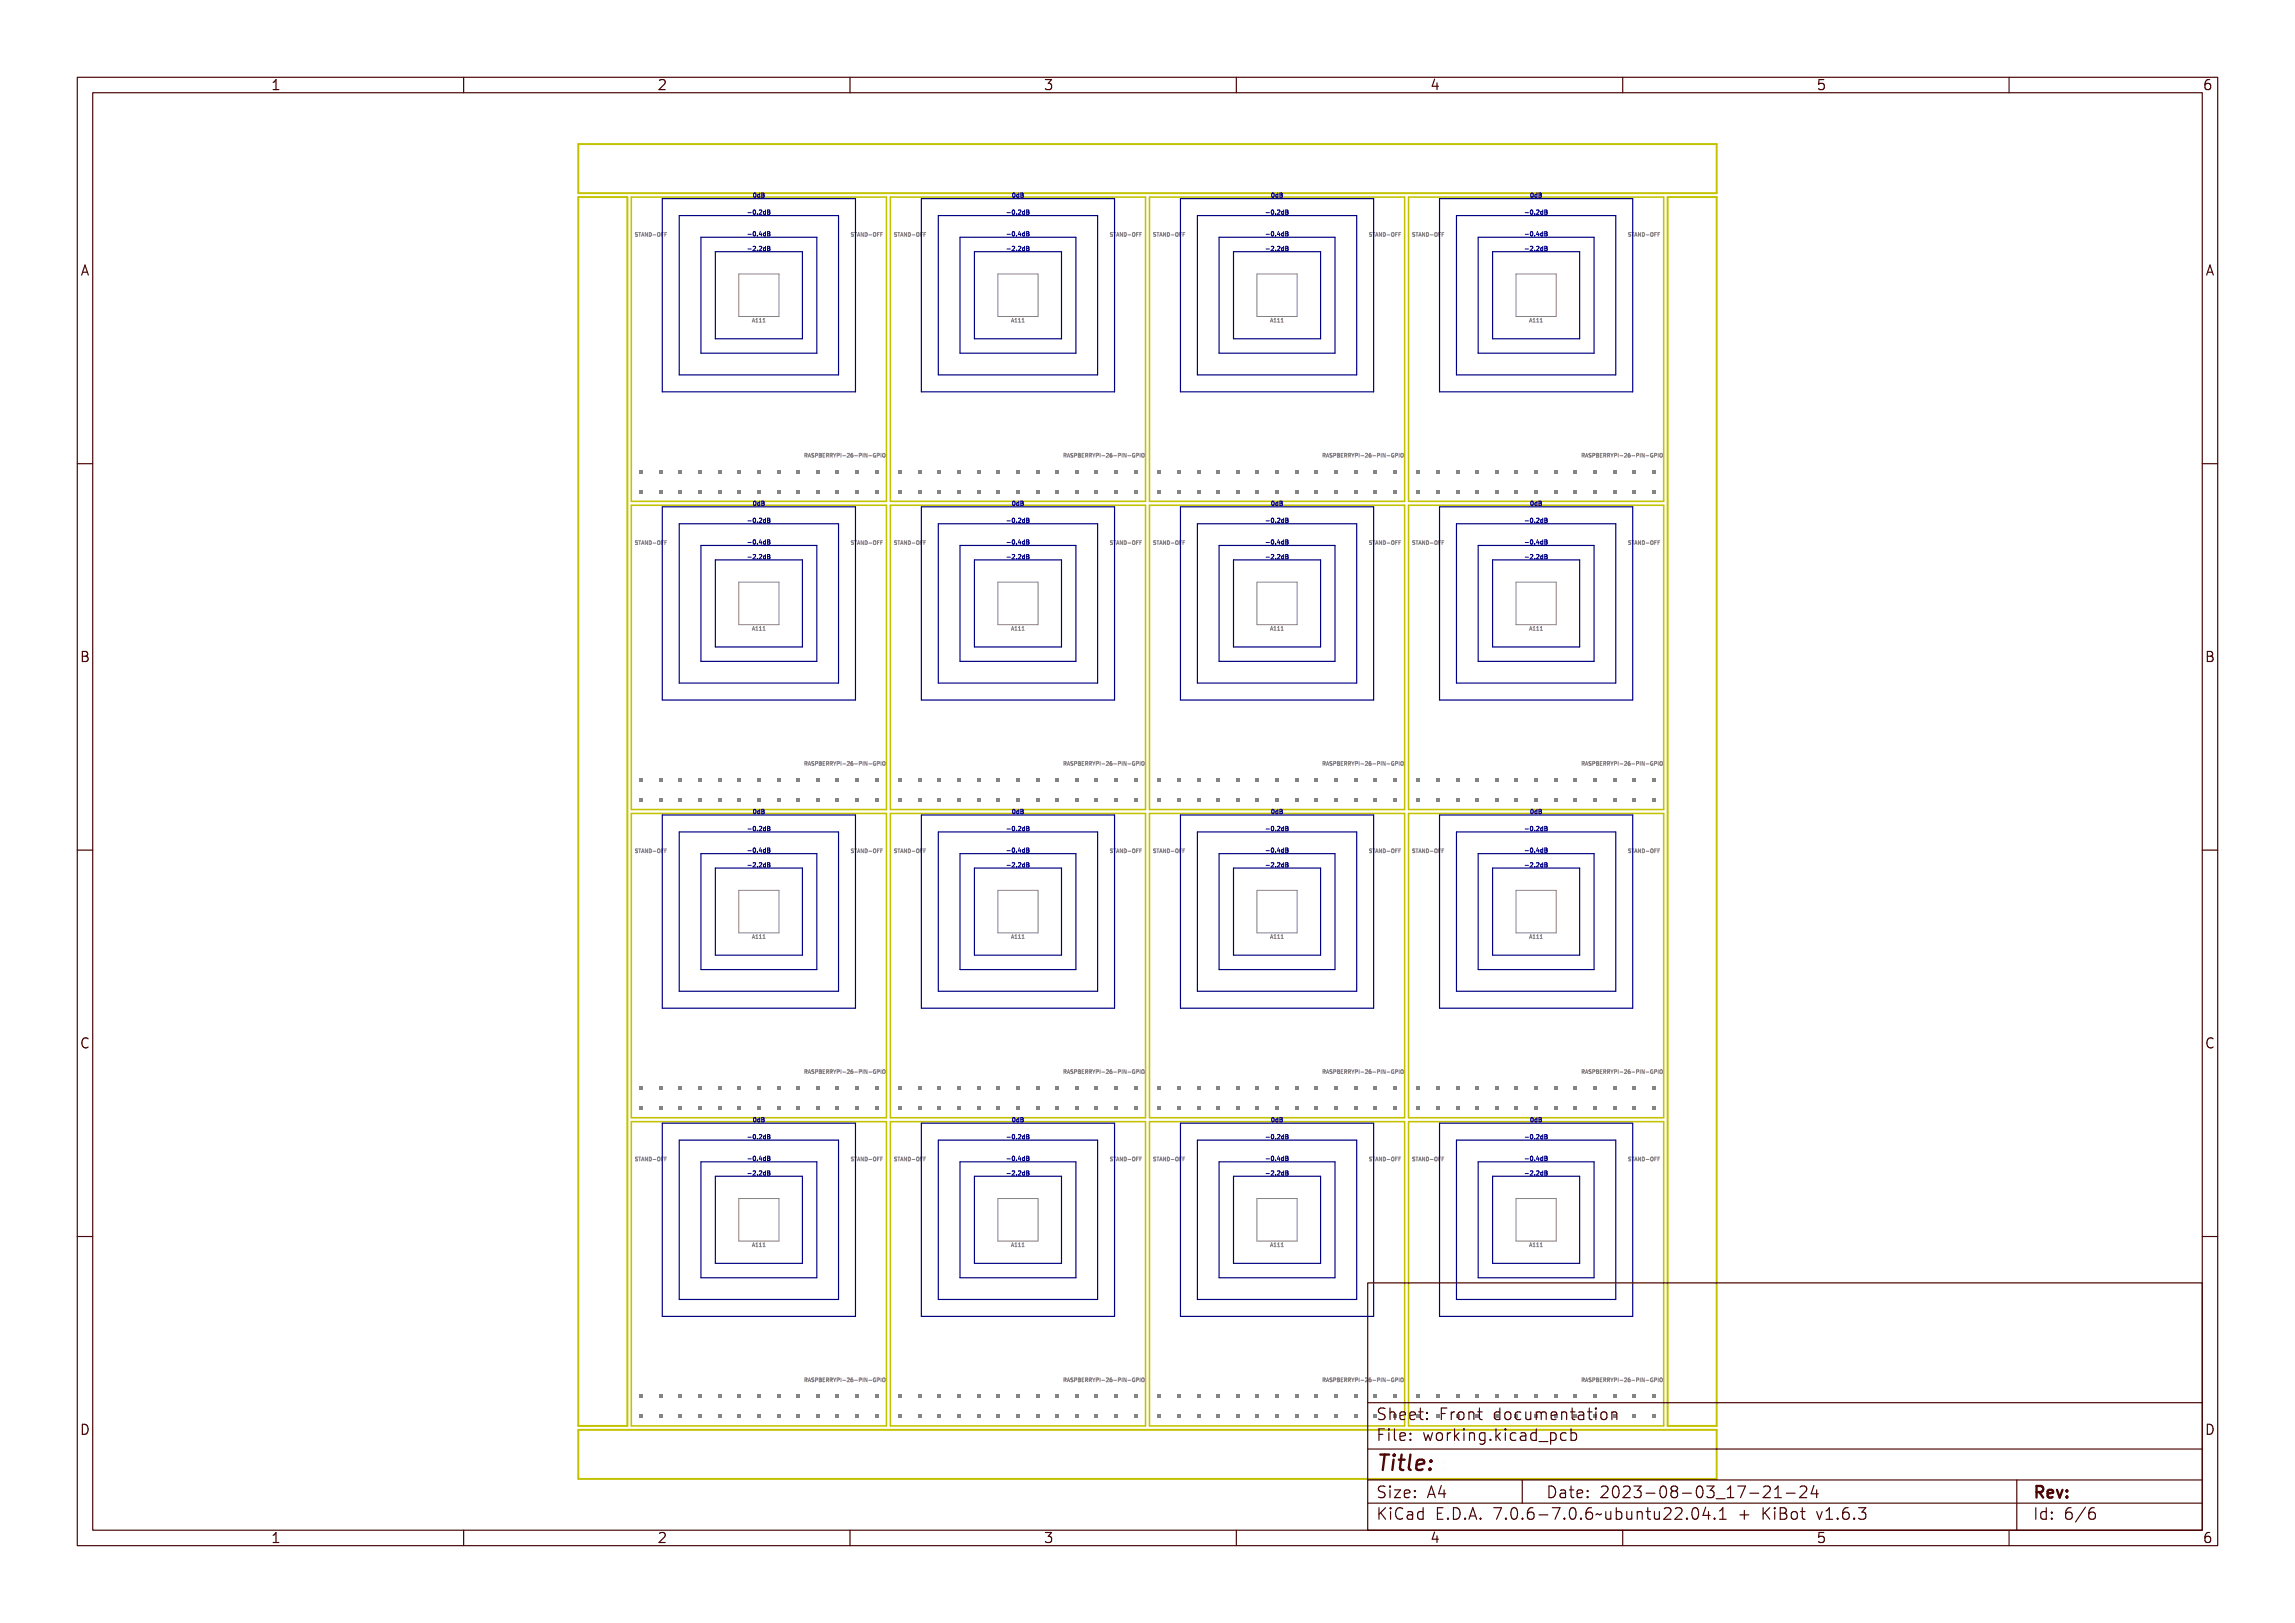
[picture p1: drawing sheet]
<svg xmlns="http://www.w3.org/2000/svg" width="297mm" height="210mm" viewBox="0 0 297 210" stroke-linecap="round" stroke-linejoin="round" font-family="sans-serif">
<defs><g id="words">
<text font-size="2.7" fill="#480000" x="178" y="190.3">Title:</text>
<g font-size="2" fill="#480000">
<text x="178" y="183.7">Sheet: Front documentation</text>
<text x="178" y="186.5">File: working.kicad_pcb</text>
<text x="178" y="193.9">Size: A4</text>
<text x="178" y="196.6">KiCad E.D.A. 7.0.6-7.0.6~ubuntu22.04.1 + KiBot v1.6.3</text>
<text x="200" y="193.9">Date: 2023-08-03_17-21-24</text>
<text x="263" y="196.6">Id: 6/6</text>
<text x="263" y="193.9">Rev:</text>
</g>
<g font-size="1.7" fill="#480000">
<text x="35" y="11.7">1</text>
<text x="85" y="11.7">2</text>
<text x="135" y="11.7">3</text>
<text x="185" y="11.7">4</text>
<text x="235" y="11.7">5</text>
<text x="285" y="11.7">6</text>
<text x="10.5" y="35.7">A</text>
<text x="285.5" y="35.7">A</text>
<text x="10.5" y="85.6">B</text>
<text x="285.5" y="85.6">B</text>
<text x="10.5" y="135.7">C</text>
<text x="285.5" y="135.7">C</text>
<text x="10.5" y="185.6">D</text>
<text x="285.5" y="185.6">D</text>
<text x="35" y="199.7">1</text>
<text x="85" y="199.7">2</text>
<text x="135" y="199.7">3</text>
<text x="185" y="199.7">4</text>
<text x="235" y="199.7">5</text>
<text x="285" y="199.7">6</text>
</g>
<g font-size=".7" fill="#000084">
<text x="96.9" y="27.8">-0.2dB</text>
<text x="97.5" y="25.6">0dB</text>
<text x="130.4" y="27.8">-0.2dB</text>
<text x="131.1" y="25.6">0dB</text>
<text x="163.9" y="27.8">-0.2dB</text>
<text x="164.6" y="25.6">0dB</text>
<text x="197.4" y="27.8">-0.2dB</text>
<text x="198.1" y="25.6">0dB</text>
<text x="96.9" y="30.6">-0.4dB</text>
<text x="96.9" y="32.5">-2.2dB</text>
<text x="130.4" y="32.5">-2.2dB</text>
<text x="130.4" y="30.6">-0.4dB</text>
<text x="163.9" y="30.6">-0.4dB</text>
<text x="163.9" y="32.5">-2.2dB</text>
<text x="197.4" y="30.6">-0.4dB</text>
<text x="197.4" y="32.5">-2.2dB</text>
<text x="97.5" y="65.5">0dB</text>
<text x="131.1" y="65.5">0dB</text>
<text x="164.6" y="65.5">0dB</text>
<text x="198.1" y="65.5">0dB</text>
<text x="96.9" y="67.7">-0.2dB</text>
<text x="96.9" y="70.5">-0.4dB</text>
<text x="130.4" y="70.5">-0.4dB</text>
<text x="130.4" y="67.7">-0.2dB</text>
<text x="163.9" y="70.5">-0.4dB</text>
<text x="163.9" y="67.7">-0.2dB</text>
<text x="197.4" y="70.5">-0.4dB</text>
<text x="197.4" y="67.7">-0.2dB</text>
<text x="96.9" y="72.4">-2.2dB</text>
<text x="130.4" y="72.4">-2.2dB</text>
<text x="163.9" y="72.4">-2.2dB</text>
<text x="197.4" y="72.4">-2.2dB</text>
<text x="96.9" y="107.6">-0.2dB</text>
<text x="97.5" y="105.4">0dB</text>
<text x="130.4" y="107.6">-0.2dB</text>
<text x="131.1" y="105.4">0dB</text>
<text x="163.9" y="107.6">-0.2dB</text>
<text x="164.6" y="105.4">0dB</text>
<text x="197.4" y="107.6">-0.2dB</text>
<text x="198.1" y="105.4">0dB</text>
<text x="96.9" y="112.3">-2.2dB</text>
<text x="96.9" y="110.4">-0.4dB</text>
<text x="130.4" y="110.4">-0.4dB</text>
<text x="130.4" y="112.3">-2.2dB</text>
<text x="163.9" y="110.4">-0.4dB</text>
<text x="163.9" y="112.3">-2.2dB</text>
<text x="197.4" y="110.4">-0.4dB</text>
<text x="197.4" y="112.3">-2.2dB</text>
<text x="96.9" y="147.4">-0.2dB</text>
<text x="97.5" y="145.2">0dB</text>
<text x="130.4" y="147.4">-0.2dB</text>
<text x="131.1" y="145.2">0dB</text>
<text x="163.9" y="147.4">-0.2dB</text>
<text x="164.6" y="145.2">0dB</text>
<text x="197.4" y="147.4">-0.2dB</text>
<text x="198.1" y="145.2">0dB</text>
<text x="96.9" y="152.1">-2.2dB</text>
<text x="96.9" y="150.2">-0.4dB</text>
<text x="130.4" y="152.1">-2.2dB</text>
<text x="130.4" y="150.2">-0.4dB</text>
<text x="163.9" y="152.1">-2.2dB</text>
<text x="163.9" y="150.2">-0.4dB</text>
<text x="197.4" y="150.2">-0.4dB</text>
<text x="197.4" y="152.1">-2.2dB</text>
</g>
<g font-size=".7" fill="#848484">
<text x="82.5" y="30.6">STAND-OFF</text>
<text x="110.4" y="30.6">STAND-OFF</text>
<text x="116" y="30.6">STAND-OFF</text>
<text x="143.9" y="30.6">STAND-OFF</text>
<text x="149.5" y="30.6">STAND-OFF</text>
<text x="177.5" y="30.6">STAND-OFF</text>
<text x="183.1" y="30.6">STAND-OFF</text>
<text x="211" y="30.6">STAND-OFF</text>
<text x="97.4" y="41.7">A111</text>
<text x="131" y="41.7">A111</text>
<text x="164.5" y="41.7">A111</text>
<text x="198" y="41.7">A111</text>
<text x="105.7" y="59.1">RASPBERRYPI-26-PIN-GPIO</text>
<text x="139.3" y="59.1">RASPBERRYPI-26-PIN-GPIO</text>
<text x="172.8" y="59.1">RASPBERRYPI-26-PIN-GPIO</text>
<text x="206.3" y="59.1">RASPBERRYPI-26-PIN-GPIO</text>
<text x="82.5" y="70.4">STAND-OFF</text>
<text x="110.4" y="70.4">STAND-OFF</text>
<text x="116" y="70.4">STAND-OFF</text>
<text x="143.9" y="70.4">STAND-OFF</text>
<text x="149.5" y="70.4">STAND-OFF</text>
<text x="177.5" y="70.4">STAND-OFF</text>
<text x="183.1" y="70.4">STAND-OFF</text>
<text x="211" y="70.4">STAND-OFF</text>
<text x="97.4" y="81.5">A111</text>
<text x="131" y="81.5">A111</text>
<text x="164.5" y="81.5">A111</text>
<text x="198" y="81.5">A111</text>
<text x="105.7" y="99">RASPBERRYPI-26-PIN-GPIO</text>
<text x="139.3" y="99">RASPBERRYPI-26-PIN-GPIO</text>
<text x="172.8" y="99">RASPBERRYPI-26-PIN-GPIO</text>
<text x="206.3" y="99">RASPBERRYPI-26-PIN-GPIO</text>
<text x="82.5" y="110.3">STAND-OFF</text>
<text x="110.4" y="110.3">STAND-OFF</text>
<text x="116" y="110.3">STAND-OFF</text>
<text x="143.9" y="110.3">STAND-OFF</text>
<text x="149.5" y="110.3">STAND-OFF</text>
<text x="177.5" y="110.3">STAND-OFF</text>
<text x="183.1" y="110.3">STAND-OFF</text>
<text x="211" y="110.3">STAND-OFF</text>
<text x="97.4" y="121.4">A111</text>
<text x="131" y="121.4">A111</text>
<text x="164.5" y="121.4">A111</text>
<text x="198" y="121.4">A111</text>
<text x="105.7" y="138.9">RASPBERRYPI-26-PIN-GPIO</text>
<text x="139.3" y="138.9">RASPBERRYPI-26-PIN-GPIO</text>
<text x="172.8" y="138.9">RASPBERRYPI-26-PIN-GPIO</text>
<text x="206.3" y="138.9">RASPBERRYPI-26-PIN-GPIO</text>
<text x="82.5" y="150.2">STAND-OFF</text>
<text x="110.4" y="150.2">STAND-OFF</text>
<text x="116" y="150.2">STAND-OFF</text>
<text x="143.9" y="150.2">STAND-OFF</text>
<text x="149.5" y="150.2">STAND-OFF</text>
<text x="177.5" y="150.2">STAND-OFF</text>
<text x="183.1" y="150.2">STAND-OFF</text>
<text x="211" y="150.2">STAND-OFF</text>
<text x="97.4" y="161.3">A111</text>
<text x="131" y="161.3">A111</text>
<text x="164.5" y="161.3">A111</text>
<text x="198" y="161.3">A111</text>
<text x="105.7" y="178.8">RASPBERRYPI-26-PIN-GPIO</text>
<text x="139.3" y="178.8">RASPBERRYPI-26-PIN-GPIO</text>
<text x="172.8" y="178.8">RASPBERRYPI-26-PIN-GPIO</text>
<text x="206.3" y="178.8">RASPBERRYPI-26-PIN-GPIO</text>
</g>
</g></defs>
<g fill="none" stroke="#848484" stroke-width=".13">
<path d="M82.2 30.6h.1M82.3 30.1l-.1 .1 .1 .1M82.6 30.1h.2l-.2 .1a.18 .18 0 0 1 .2 .2 .18 .18 0 0 1-.3 .1h.2v-.1a.15 .15 0 0 1-.1-.1 .15 .15 0 0 1 0-.2zM82.9 30.1h.3h-.1v.5l-.1-.5zM83.4 30.1h.1l.1 .5-.1-.2h-.1l-.1 .2zM83.5 30.1v.3h-.1zM83.7 30.1h.1l.1 .4 .1-.4v.5h-.1l-.1-.4-.1 .4zM84.1 30.1a.25 .25 0 0 1 .3 .2 .25 .25 0 0 1-.3 .3zM84.2 30.1a.18 .18 0 0 1 .1 .2 .18 .18 0 0 1-.1 .2zM84.5 30.4h.2zM84.9 30.1a.23 .23 0 0 1 .3 .2 .23 .23 0 0 1-.3 .3v-.3zM85 30.1a.17 .17 0 0 1 .1 .2 .17 .17 0 0 1-.1 .2z"/>
<path d="M85.3 30.1h.3h-.2v.2h.1h-.1v.3h-.1zM85.7 30.1h.3h-.3v.2h.2h-.2v.3zM86 30.3h.2M86 30.1h.3M110.2 30.6h.1M110.3 30.1l-.1 .1 .1 .1M110.5 30.1h.2l-.2 .1a.18 .18 0 0 1 .3 .2 .18 .18 0 0 1-.3 .1h.2v-.1a.15 .15 0 0 1-.2-.1 .15 .15 0 0 1 0-.2zM110.8 30.1h.4h-.2v.5v-.5zM111.4 30.1l.2 .5-.1-.2h-.2l-.1 .2zM111.4 30.1l.1 .3h-.2zM111.6 30.1h.1l.2 .4v-.4v.5l-.2-.4-.1 .4zM112 30.1a.25 .25 0 0 1 .3 .2 .25 .25 0 0 1-.3 .3z"/>
<path d="M112.1 30.1a.18 .18 0 0 1 .2 .2 .18 .18 0 0 1-.2 .2zM112.5 30.4h.2zM112.9 30.1a.23 .23 0 0 1 .2 .2 .23 .23 0 0 1-.2 .3l-.1-.3zM112.9 30.1a.17 .17 0 0 1 .2 .2 .17 .17 0 0 1-.2 .2zM113.2 30.1h.3h-.2v.2h.2h-.2v.3h-.1zM113.6 30.1h.3h-.2v.2h.2h-.2v.3h-.1zM114 30.3h.1M114 30.1h.2M115.8 30.6h.1M115.8 30.1l.1 .2M115.8 30.1h.1M115.9 30.1h-.1"/>
<path d="M116.1 30.1h.2l-.2 .1a.18 .18 0 0 1 .3 .2 .18 .18 0 0 1-.3 .1h.2l-.1-.1a.15 .15 0 0 1-.1-.1 .15 .15 0 0 1 0-.2zM116.4 30.1h.4h-.2v.5v-.5zM116.9 30.1h.1l.2 .5-.1-.2h-.2l-.1 .2zM117 30.1l.1 .3h-.2zM117.2 30.1h.1l.2 .4v-.4v.5h-.1l-.1-.4-.1 .4zM117.6 30.1a.25 .25 0 0 1 .3 .2 .25 .25 0 0 1-.3 .3zM117.7 30.1a.18 .18 0 0 1 .2 .2 .18 .18 0 0 1-.2 .2zM118.1 30.4h.1zM118.5 30.1a.23 .23 0 0 1 .2 .2 .23 .23 0 0 1-.2 .3l-.1-.3zM118.5 30.1a.17 .17 0 0 1 .1 .2 .17 .17 0 0 1-.1 .2zM118.8 30.1h.3h-.2v.2h.2h-.2v.3h-.1zM119.2 30.1h.3h-.2v.2h.2h-.2v.3h-.1z"/>
<path d="M119.6 30.3h.1M119.6 30.1h.2M143.7 30.6h.1M143.8 30.1l-.1 .1 .1 .1M144 30.1h.3l-.2 .1a.18 .18 0 0 1 .2 .2 .18 .18 0 0 1-.3 .1h.2v-.1a.15 .15 0 0 1-.2-.1 .15 .15 0 0 1 0-.2zM144.4 30.1h.3h-.1v.5l-.1-.5zM144.9 30.1h.1l.1 .5-.1-.2h-.2l-.1 .2zM144.9 30.1l.1 .3h-.1zM145.2 30.1l.2 .4 .1-.4v.5h-.1l-.2-.4v.4zM145.6 30.1a.25 .25 0 0 1 .3 .2 .25 .25 0 0 1-.3 .3zM145.6 30.1a.18 .18 0 0 1 .2 .2 .18 .18 0 0 1-.2 .2zM146 30.4h.2z"/>
<path d="M146.4 30.1a.23 .23 0 0 1 .2 .2 .23 .23 0 0 1-.2 .3l-.1-.3zM146.4 30.1a.17 .17 0 0 1 .2 .2 .17 .17 0 0 1-.2 .2zM146.8 30.1h.2h-.2v.2h.2h-.2v.3zM147.1 30.1h.3h-.2v.2h.2h-.2v.3h-.1zM147.5 30.3h.2M147.5 30.1h.2M149.3 30.6h.1M149.4 30.1l-.1 .1 .1 .1M149.6 30.1h.3l-.3 .1a.18 .18 0 0 1 .3 .2 .18 .18 0 0 1-.3 .1h.2v-.1a.15 .15 0 0 1-.2-.1 .15 .15 0 0 1 0-.2zM149.9 30.1h.4h-.1v.5l-.1-.5zM150.5 30.1h.1l.1 .5-.1-.2h-.2l-.1 .2zM150.5 30.1l.1 .3h-.2z"/>
<path d="M150.8 30.1l.2 .4 .1-.4v.5h-.1l-.2-.4v.4zM151.1 30.1a.25 .25 0 0 1 .4 .2 .25 .25 0 0 1-.4 .3zM151.2 30.1a.18 .18 0 0 1 .2 .2 .18 .18 0 0 1-.2 .2zM151.6 30.4h.2zM152 30.1a.23 .23 0 0 1 .2 .2 .23 .23 0 0 1-.2 .3l-.1-.3zM152 30.1a.17 .17 0 0 1 .2 .2 .17 .17 0 0 1-.2 .2zM152.3 30.1h.3h-.2v.2h.2h-.2v.3h-.1zM152.7 30.1h.3h-.2v.2h.2h-.2v.3h-.1zM153.1 30.3h.2M153.1 30.1h.2M177.2 30.6h.1M177.3 30.1v.2"/>
<path d="M177.3 30.1h.1M177.6 30.1h.2l-.2 .1a.18 .18 0 0 1 .2 .2 .18 .18 0 0 1-.3 .1h.2v-.1a.15 .15 0 0 1-.2-.1 .15 .15 0 0 1 .1-.2zM177.9 30.1h.3h-.1v.5l-.1-.5zM178.4 30.1h.1l.1 .5-.1-.2h-.1l-.1 .2zM178.5 30.1v.3h-.1zM178.7 30.1h.1l.1 .4 .1-.4v.5h-.1l-.1-.4-.1 .4zM179.1 30.1a.25 .25 0 0 1 .3 .2 .25 .25 0 0 1-.3 .3zM179.2 30.1a.18 .18 0 0 1 .1 .2 .18 .18 0 0 1-.1 .2zM179.5 30.4h.2zM179.9 30.1a.23 .23 0 0 1 .3 .2 .23 .23 0 0 1-.3 .3v-.3zM180 30.1a.17 .17 0 0 1 .1 .2 .17 .17 0 0 1-.2 .2zM180.3 30.1h.3h-.3v.2h.2h-.2v.3z"/>
<path d="M180.7 30.1h.3h-.3v.2h.2h-.2v.3zM181 30.3h.2M181 30.1h.3M182.8 30.6h.1M182.9 30.1l-.1 .1 .1 .1M183.2 30.1h.2l-.2 .1a.18 .18 0 0 1 .2 .2 .18 .18 0 0 1-.3 .1h.2v-.1a.15 .15 0 0 1-.2-.1 .15 .15 0 0 1 .1-.2zM183.5 30.1h.3h-.1v.5l-.1-.5zM184 30.1h.1l.1 .5-.1-.2h-.1l-.1 .2zM184 30.1l.1 .3h-.1zM184.3 30.1h.1l.1 .4 .1-.4v.5h-.1l-.2-.4v.4zM184.7 30.1a.25 .25 0 0 1 .3 .2 .25 .25 0 0 1-.3 .3zM184.7 30.1a.18 .18 0 0 1 .2 .2 .18 .18 0 0 1-.2 .2z"/>
<path d="M185.1 30.4h.2zM185.5 30.1a.23 .23 0 0 1 .3 .2 .23 .23 0 0 1-.3 .3l-.1-.3zM185.6 30.1a.17 .17 0 0 1 .1 .2 .17 .17 0 0 1-.2 .2zM185.9 30.1h.3h-.3v.2h.2h-.2v.3zM186.3 30.1h.2h-.2v.2h.2h-.2v.3zM186.6 30.3h.2M186.6 30.1h.3M210.8 30.6h.1M210.8 30.1v.1v.1M211.1 30.1h.2l-.2 .1a.18 .18 0 0 1 .3 .2 .18 .18 0 0 1-.3 .1h.2l-.1-.1a.15 .15 0 0 1-.1-.1 .15 .15 0 0 1 0-.2zM211.4 30.1h.4h-.2v.5v-.5zM211.9 30.1h.1l.2 .5-.1-.2h-.2l-.1 .2z"/>
<path d="M212 30.1l.1 .3h-.2zM212.2 30.1h.1l.2 .4v-.4v.5h-.1l-.1-.4-.1 .4zM212.6 30.1a.25 .25 0 0 1 .3 .2 .25 .25 0 0 1-.3 .3zM212.7 30.1a.18 .18 0 0 1 .1 .2 .18 .18 0 0 1-.1 .2zM213.1 30.4h.1zM213.5 30.1a.23 .23 0 0 1 .2 .2 .23 .23 0 0 1-.2 .3l-.1-.3zM213.5 30.1a.17 .17 0 0 1 .1 .2 .17 .17 0 0 1-.1 .2zM213.8 30.1h.3h-.2v.2h.2h-.2v.3h-.1zM214.2 30.1h.3h-.2v.2h.2h-.2v.3h-.1zM214.6 30.3h.1M214.6 30.1h.2M97.6 41.2h.1l.1 .5-.1-.2h-.2l-.1 .2z"/>
<path d="M97.6 41.2l.1 .3h-.1zM97.9 41.2h.2v.4l.1 .1h-.3l.1-.1v-.4zM98.3 41.2h.2v.4l.1 .1h-.3l.1-.1v-.4zM98.7 41.2h.1v.4l.1 .1h-.2l.1-.1v-.4zM104.2 58.9h.2v-.2h-.2v.5M104.3 58.9l.1 .3M104.6 59.2l.1-.5 .2 .5M104.6 59h.3M105.3 58.7h-.2v.2l.2 .2-.1 .1-.2-.1M105.5 58.9h.2M105.7 58.7h-.2v.5M105.8 58.7h.1a.13 .13 0 0 1 .2 .1 .13 .13 0 0 1-.1 .1l.1 .2-.2-.2-.1 .2z"/>
<path d="M105.8 58.7h.2v.2h-.2zM106.3 58.7h.1l.1 .4-.1-.1h-.2l-.1 .1zM106.3 58.7l.1 .3h-.1zM106.6 58.7h.2l-.2 .1a.18 .18 0 0 1 .3 .2 .18 .18 0 0 1-.3 .1h.2v-.2a.15 .15 0 0 1-.2 0 .15 .15 0 0 1 0-.2zM107 58.7h.1a.15 .15 0 0 1 .2 .2 .15 .15 0 0 1-.3 0v.2zM107 58.7h.2v.2h-.2zM107.4 58.7h.1a.12 .12 0 0 1 .1 0 .12 .12 0 0 1 0 .2 .13 .13 0 0 1 .1 .1 .13 .13 0 0 1-.2 .1h-.1zM107.4 58.9h.2v.2h-.2zM107.4 58.7l.2 .1-.2 .1zM107.7 58.7h.3h-.2v.2h.2h-.2v.2h.2h-.3zM108.1 58.7h.2a.13 .13 0 0 1 .1 .1 .13 .13 0 0 1-.1 .1l.2 .2-.3-.2-.1 .2zM108.2 58.7h.1v.2h-.1z"/>
<path d="M108.5 58.7h.1a.13 .13 0 0 1 .2 .1 .13 .13 0 0 1-.1 .1l.2 .2-.3-.2-.1 .2zM108.6 58.7h.1v.2h-.1zM108.9 58.7l.2 .2 .1-.2-.1 .2v.2zM109.3 58.7h.1a.15 .15 0 0 1 .2 .2 .15 .15 0 0 1-.2 0l-.1 .2zM109.4 58.7h.1v.2h-.1zM109.7 58.7h.3h-.1v.4h.1h-.3h.1v-.4zM110.1 58.9l.2 .1zM110.5 58.7a.18 .18 0 0 1 .3 .1 .18 .18 0 0 1-.2 .2l-.1 .1h.3h-.3l.2-.3zM110.9 58.7h.2l-.2 .1v.1a.15 .15 0 0 1 .3 0 .15 .15 0 0 1-.1 .2 .15 .15 0 0 1-.2-.1zM111.3 58.9l.2 .1zM111.7 58.7h.1a.15 .15 0 0 1 .2 .2 .15 .15 0 0 1-.3 0v.2zM111.7 58.7h.2v.2h-.2z"/>
<path d="M112 58.7h.3h-.1v.4h.1h-.3h.1v-.4zM112.4 58.7h.1l.2 .4v-.4v.4h-.1l-.1-.4-.1 .4zM112.9 58.9l.1 .1zM113.2 58.7h.2l.1 .1a.17 .17 0 0 0-.2 .1 .17 .17 0 0 0 .1 .2v-.2h.1v.2a.23 .23 0 0 1-.3-.1 .23 .23 0 0 1 0-.3zM113.6 58.7h.1a.15 .15 0 0 1 .2 .2 .15 .15 0 0 1-.2 0l-.1 .2zM113.7 58.7h.1v.2h-.1zM114 58.7h.3h-.1v.4h.1h-.3h.1v-.4zM114.5 58.7a.23 .23 0 0 1 .2 .2 .23 .23 0 0 1-.2 .2l-.1-.2zM114.5 58.7a.17 .17 0 0 1 .1 .2 .17 .17 0 0 1-.1 .1zM131.1 41.2h.1l.1 .5-.1-.2h-.1l-.1 .2zM131.1 41.2l.1 .3h-.1zM131.4 41.2h.2v.4l.1 .1h-.3l.1-.1v-.4z"/>
<path d="M131.8 41.2h.2v.4l.1 .1h-.3l.1-.1v-.4zM132.2 41.2h.2v.4l.1 .1h-.3l.1-.1v-.4zM137.7 58.9h.2v-.2h-.2v.5M137.8 58.9l.2 .3M138.1 59.2l.2-.5 .1 .5M138.2 59h.2M138.9 58.7h-.2l-.1 .1 .2 .2v.1h-.2M139.1 58.9h.1M139.2 58.7h-.1v.5M139.3 58.7h.1a.13 .13 0 0 1 .2 .1 .13 .13 0 0 1-.1 .1l.2 .2-.3-.2-.1 .2zM139.4 58.7h.1v.2h-.1zM139.8 58.7h.1l.1 .4-.1-.1h-.1l-.1 .1z"/>
<path d="M139.8 58.7l.1 .3h-.1zM140.1 58.7h.3l-.2 .1a.18 .18 0 0 1 .2 .2 .18 .18 0 0 1-.3 .1h.2v-.2a.15 .15 0 0 1-.2 0 .15 .15 0 0 1 0-.2zM140.5 58.7h.1a.15 .15 0 0 1 .2 .2 .15 .15 0 0 1-.2 0l-.1 .2zM140.6 58.7h.1v.2h-.1zM140.9 58.7h.1a.12 .12 0 0 1 .2 0 .12 .12 0 0 1-.1 .2 .13 .13 0 0 1 .1 .1 .13 .13 0 0 1-.2 .1h-.1zM140.9 58.9h.2v.2h-.2zM140.9 58.7l.2 .1-.2 .1zM141.3 58.7h.3h-.3v.2h.3h-.3v.2h.3h-.3zM141.7 58.7h.1a.13 .13 0 0 1 .1 .1 .13 .13 0 0 1-.1 .1l.2 .2-.2-.2-.1 .2zM141.7 58.7h.2v.2h-.2zM142 58.7h.2a.13 .13 0 0 1 .1 .1 .13 .13 0 0 1-.1 .1l.2 .2-.2-.2-.2 .2zM142.1 58.7h.1v.2h-.1z"/>
<path d="M142.4 58.7l.2 .2 .2-.2-.2 .2v.2zM142.8 58.7h.2a.15 .15 0 0 1 .1 .2 .15 .15 0 0 1-.2 0l-.1 .2zM142.9 58.7h.1v.2h-.1zM143.2 58.7h.3h-.1v.4h.1h-.3h.1v-.4zM143.7 58.9l.1 .1zM144 58.7h.1a.18 .18 0 0 1 .2 .1 .18 .18 0 0 1-.2 .2v.1h.2h-.3l.2-.3zM144.4 58.7h.3l-.2 .1-.1 .1a.15 .15 0 0 1 .3 0 .15 .15 0 0 1-.1 .2 .15 .15 0 0 1-.2-.1zM144.8 58.9l.2 .1zM145.2 58.7h.1a.15 .15 0 0 1 .2 .2 .15 .15 0 0 1-.3 0v.2zM145.2 58.7h.2v.2h-.2zM145.6 58.7h.2h-.1v.4h.1h-.2h.1v-.4zM145.9 58.7h.1l.2 .4 .1-.4v.4h-.1l-.2-.4-.1 .4z"/>
<path d="M146.4 58.9l.2 .1zM146.8 58.7h.1l.1 .1a.17 .17 0 0 0-.2 .1 .17 .17 0 0 0 .2 .2l-.1-.2h.1v.2a.23 .23 0 0 1-.3-.1 .23 .23 0 0 1 .1-.3zM147.1 58.7h.2a.15 .15 0 0 1 .1 .2 .15 .15 0 0 1-.2 0l-.1 .2zM147.2 58.7h.1v.2h-.1zM147.5 58.7h.3h-.1v.4h.1h-.3h.1v-.4zM148 58.7a.23 .23 0 0 1 .2 .2 .23 .23 0 0 1-.2 .2l-.1-.2zM148 58.7a.17 .17 0 0 1 .1 .2 .17 .17 0 0 1-.1 .1zM164.6 41.2h.1l.2 .5-.1-.2h-.2l-.1 .2zM164.7 41.2v.3h-.1zM165 41.2h.1v.4l.1 .1h-.2l.1-.1v-.4zM165.3 41.2h.2v.4l.1 .1h-.2l.1-.1v-.4zM165.7 41.2h.2v.4l.1 .1h-.3l.1-.1v-.4z"/>
<path d="M171.2 58.9h.3v-.2h-.3v.5M171.3 58.9l.2 .3M171.6 59.2l.2-.5 .2 .5M171.7 59h.2M172.4 58.7h-.3v.2l.3 .2-.1 .1-.2-.1M172.6 58.9h.2M172.8 58.7h-.2v.5M172.8 58.7h.2a.13 .13 0 0 1 .1 .1 .13 .13 0 0 1-.1 .1l.2 .2-.2-.2-.2 .2zM172.9 58.7h.1v.2h-.1zM173.3 58.7h.1l.2 .4-.1-.1h-.2l-.1 .1zM173.4 58.7v.3h-.1zM173.7 58.7h.2l-.2 .1a.18 .18 0 0 1 .2 .2 .18 .18 0 0 1-.3 .1h.2v-.2a.15 .15 0 0 1-.2 0 .15 .15 0 0 1 .1-.2z"/>
<path d="M174 58.7h.2a.15 .15 0 0 1 .1 .2 .15 .15 0 0 1-.2 0l-.1 .2zM174.1 58.7h.1v.2h-.1zM174.4 58.7h.1a.12 .12 0 0 1 .2 0 .12 .12 0 0 1-.1 .2 .13 .13 0 0 1 .1 .1 .13 .13 0 0 1-.2 .1h-.1zM174.5 58.9h.1v.2h-.1zM174.5 58.7l.1 .1-.1 .1zM174.8 58.7h.3h-.2v.2h.2h-.2v.2h.2h-.3zM175.2 58.7h.1a.13 .13 0 0 1 .2 .1 .13 .13 0 0 1-.1 .1l.1 .2-.2-.2-.1 .2zM175.2 58.7h.2v.2h-.2zM175.6 58.7h.1a.13 .13 0 0 1 .2 .1 .13 .13 0 0 1-.1 .1l.1 .2-.2-.2-.1 .2zM175.6 58.7h.2v.2h-.2zM175.9 58.7l.2 .2 .2-.2-.2 .2v.2zM176.4 58.7h.1a.15 .15 0 0 1 .2 .2 .15 .15 0 0 1-.3 0v.2z"/>
<path d="M176.4 58.7h.2v.2h-.2zM176.8 58.7h.2h-.1v.4h.1h-.2h.1v-.4zM177.2 58.9l.2 .1zM177.5 58.7h.1a.18 .18 0 0 1 .2 .1 .18 .18 0 0 1-.1 .2l-.1 .1h.2h-.3l.2-.3zM178 58.7h.2l-.2 .1v.1a.15 .15 0 0 1 .2 0 .15 .15 0 0 1-.1 .2 .15 .15 0 0 1-.2-.1zM178.4 58.9l.1 .1zM178.7 58.7h.1a.15 .15 0 0 1 .2 .2 .15 .15 0 0 1-.2 0l-.1 .2zM178.8 58.7h.1v.2h-.1zM179.1 58.7h.3h-.1v.4h.1h-.3h.1v-.4zM179.5 58.7h.1l.1 .4 .1-.4v.4h-.1l-.2-.4v.4zM179.9 58.9l.2 .1zM180.3 58.7h.2v.1a.17 .17 0 0 0-.2 .1 .17 .17 0 0 0 .2 .2l-.1-.2h.2v.2a.23 .23 0 0 1-.4-.1 .23 .23 0 0 1 .1-.3z"/>
<path d="M180.7 58.7h.1a.15 .15 0 0 1 .2 .2 .15 .15 0 0 1-.3 0v.2zM180.7 58.7h.2v.2h-.2zM181.1 58.7h.2h-.1v.4h.1h-.2h.1v-.4zM181.5 58.7a.23 .23 0 0 1 .2 .2 .23 .23 0 0 1-.2 .2l-.1-.2zM181.5 58.7a.17 .17 0 0 1 .2 .2 .17 .17 0 0 1-.2 .1zM198.2 41.2l.2 .5-.1-.2h-.2l-.1 .2zM198.2 41.2l.1 .3h-.2zM198.5 41.2h.1v.4l.1 .1h-.2l.1-.1v-.4zM198.9 41.2h.1v.4l.1 .1h-.2l.1-.1v-.4zM199.3 41.2h.1v.4l.1 .1h-.2l.1-.1v-.4zM204.9 58.9l.1 .3M205 58.9h-.3"/>
<path d="M205 58.9v-.2h-.3v.5M205 58.9h.1M205.2 59.2l.1-.5 .2 .5M205.2 59h.2M205.9 58.7h-.2v.2l.2 .2-.1 .1-.2-.1M206.1 58.9h.2M206.3 58.7h-.2v.5M206.4 58.7h.1a.13 .13 0 0 1 .2 .1 .13 .13 0 0 1-.1 .1l.1 .2-.2-.2-.1 .2zM206.4 58.7h.2v.2h-.2zM206.9 58.7l.2 .4-.1-.1h-.2l-.1 .1zM206.9 58.7l.1 .3h-.2zM207.2 58.7h.2l-.2 .1a.18 .18 0 0 1 .2 .2 .18 .18 0 0 1-.3 .1h.3l-.1-.2a.15 .15 0 0 1-.1 0 .15 .15 0 0 1 0-.2z"/>
<path d="M207.6 58.7h.1a.15 .15 0 0 1 .1 .2 .15 .15 0 0 1-.2 0v.2zM207.6 58.7h.2v.2h-.2zM207.9 58.7h.2a.12 .12 0 0 1 .1 0 .12 .12 0 0 1-.1 .2 .13 .13 0 0 1 .1 .1 .13 .13 0 0 1-.1 .1h-.2zM208 58.9h.2v.2h-.2zM208 58.7l.2 .1-.2 .1zM208.3 58.7h.3h-.2v.2h.2h-.2v.2h.2h-.3zM208.7 58.7h.1a.13 .13 0 0 1 .2 .1 .13 .13 0 0 1-.1 .1l.2 .2-.3-.2-.1 .2zM208.8 58.7h.1v.2h-.1zM209.1 58.7h.1a.13 .13 0 0 1 .2 .1 .13 .13 0 0 1-.1 .1l.1 .2-.2-.2-.1 .2zM209.2 58.7h.1v.2h-.1zM209.5 58.7l.1 .2 .2-.2-.1 .2v.2zM209.9 58.7h.1a.15 .15 0 0 1 .2 .2 .15 .15 0 0 1-.2 0l-.1 .2z"/>
<path d="M210 58.7h.1v.2h-.1zM210.3 58.7h.3h-.1v.4h.1h-.3h.1v-.4zM210.7 58.9l.2 .1zM211.1 58.7a.18 .18 0 0 1 .2 .1 .18 .18 0 0 1-.1 .2l-.1 .1h.2h-.2l.2-.3zM211.5 58.7h.2l-.2 .1v.1a.15 .15 0 0 1 .2 0 .15 .15 0 0 1 0 .2 .15 .15 0 0 1-.2-.1zM211.9 58.9l.2 .1zM212.2 58.7h.2a.15 .15 0 0 1 .1 .2 .15 .15 0 0 1-.2 0l-.1 .2zM212.3 58.7h.1v.2h-.1zM212.6 58.7h.3h-.1v.4h.1h-.3h.1v-.4zM213 58.7h.1l.1 .4 .1-.4v.4h-.1l-.1-.4-.1 .4zM213.5 58.9l.1 .1zM213.8 58.7h.2l.1 .1a.17 .17 0 0 0-.3 .1 .17 .17 0 0 0 .2 .2v-.2h.1v.2a.23 .23 0 0 1-.3-.1 .23 .23 0 0 1 0-.3z"/>
<path d="M214.2 58.7h.1a.15 .15 0 0 1 .2 .2 .15 .15 0 0 1-.2 0l-.1 .2zM214.3 58.7h.1v.2h-.1zM214.6 58.7h.2h-.1v.4h.1h-.2h.1v-.4zM215 58.7a.23 .23 0 0 1 .3 .2 .23 .23 0 0 1-.3 .2v-.2zM215.1 58.7a.17 .17 0 0 1 .1 .2 .17 .17 0 0 1-.2 .1zM82.2 70.4l.1 .1M82.3 70l-.1 .1 .1 .1M82.6 70h.2l-.2 .1a.18 .18 0 0 1 .2 .2 .18 .18 0 0 1-.3 .1h.2v-.2a.15 .15 0 0 1-.1 0 .15 .15 0 0 1 0-.2zM82.9 70h.3h-.1v.4l-.1-.4zM83.4 70h.1l.1 .4-.1-.1h-.1l-.1 .1zM83.5 70v.3h-.1zM83.7 70h.1l.1 .4 .1-.4v.4h-.1l-.1-.4-.1 .4z"/>
<path d="M84.1 70a.25 .25 0 0 1 .3 .2 .25 .25 0 0 1-.3 .2zM84.2 70a.18 .18 0 0 1 .1 .2 .18 .18 0 0 1-.1 .2zM84.5 70.2l.2 .1zM84.9 70a.23 .23 0 0 1 .3 .2 .23 .23 0 0 1-.3 .2v-.2zM85 70a.17 .17 0 0 1 .1 .2 .17 .17 0 0 1-.1 .2zM85.3 70h.3h-.2v.2h.1h-.1v.2h-.1zM85.7 70h.3h-.3v.2h.2h-.2v.2zM86 70.2h.2M86 70h.3M110.2 70.4v.1M110.3 70l-.1 .1 .1 .1M110.5 70h.2l-.2 .1a.18 .18 0 0 1 .3 .2 .18 .18 0 0 1-.3 .1h.2v-.2a.15 .15 0 0 1-.2 0 .15 .15 0 0 1 0-.2z"/>
<path d="M110.8 70h.4h-.2v.4v-.4zM111.4 70l.2 .4-.1-.1h-.2l-.1 .1zM111.4 70l.1 .3h-.2zM111.6 70h.1l.2 .4v-.4v.4l-.2-.4-.1 .4zM112 70a.25 .25 0 0 1 .3 .2 .25 .25 0 0 1-.3 .2zM112.1 70a.18 .18 0 0 1 .2 .2 .18 .18 0 0 1-.2 .2zM112.5 70.2l.2 .1zM112.9 70a.23 .23 0 0 1 .2 .2 .23 .23 0 0 1-.2 .2l-.1-.2zM112.9 70a.17 .17 0 0 1 .2 .2 .17 .17 0 0 1-.2 .2zM113.2 70h.3h-.2v.2h.2h-.2v.2h-.1zM113.6 70h.3h-.2v.2h.2h-.2v.2h-.1zM114 70.2h.1"/>
<path d="M114 70h.2M115.8 70.4v.1M115.9 70l-.1 .1 .1 .1M116.1 70h.2l-.2 .1a.18 .18 0 0 1 .3 .2 .18 .18 0 0 1-.3 .1h.2l-.1-.2a.15 .15 0 0 1-.1 0 .15 .15 0 0 1 0-.2zM116.4 70h.4h-.2v.4v-.4zM116.9 70h.1l.2 .4-.1-.1h-.2l-.1 .1zM117 70l.1 .3h-.2zM117.2 70h.1l.2 .4v-.4v.4h-.1l-.1-.4-.1 .4zM117.6 70a.25 .25 0 0 1 .3 .2 .25 .25 0 0 1-.3 .2zM117.7 70a.18 .18 0 0 1 .2 .2 .18 .18 0 0 1-.2 .2zM118.1 70.2l.1 .1zM118.5 70a.23 .23 0 0 1 .2 .2 .23 .23 0 0 1-.2 .2l-.1-.2z"/>
<path d="M118.5 70a.17 .17 0 0 1 .1 .2 .17 .17 0 0 1-.1 .2zM118.8 70h.3h-.2v.2h.2h-.2v.2h-.1zM119.2 70h.3h-.2v.2h.2h-.2v.2h-.1zM119.6 70.2h.1M119.6 70h.2M143.7 70.4l.1 .1M143.8 70l-.1 .1 .1 .1M144 70h.3l-.2 .1a.18 .18 0 0 1 .2 .2 .18 .18 0 0 1-.3 .1h.2v-.2a.15 .15 0 0 1-.2 0 .15 .15 0 0 1 0-.2zM144.4 70h.3h-.1v.4l-.1-.4zM144.9 70h.1l.1 .4-.1-.1h-.2l-.1 .1zM144.9 70l.1 .3h-.1zM145.2 70l.2 .4 .1-.4v.4h-.1l-.2-.4v.4z"/>
<path d="M145.6 70a.25 .25 0 0 1 .3 .2 .25 .25 0 0 1-.3 .2zM145.6 70a.18 .18 0 0 1 .2 .2 .18 .18 0 0 1-.2 .2zM146 70.2l.2 .1zM146.4 70a.23 .23 0 0 1 .2 .2 .23 .23 0 0 1-.2 .2l-.1-.2zM146.4 70a.17 .17 0 0 1 .2 .2 .17 .17 0 0 1-.2 .2zM146.8 70h.2h-.2v.2h.2h-.2v.2zM147.1 70h.3h-.2v.2h.2h-.2v.2h-.1zM147.5 70.2h.2M147.5 70h.2M149.3 70.4l.1 .1M149.4 70l-.1 .1 .1 .1M149.6 70h.3l-.3 .1a.18 .18 0 0 1 .3 .2 .18 .18 0 0 1-.3 .1h.2v-.2a.15 .15 0 0 1-.2 0 .15 .15 0 0 1 0-.2z"/>
<path d="M149.9 70h.4h-.1v.4l-.1-.4zM150.5 70h.1l.1 .4-.1-.1h-.2l-.1 .1zM150.5 70l.1 .3h-.2zM150.8 70l.2 .4 .1-.4v.4h-.1l-.2-.4v.4zM151.1 70a.25 .25 0 0 1 .4 .2 .25 .25 0 0 1-.4 .2zM151.2 70a.18 .18 0 0 1 .2 .2 .18 .18 0 0 1-.2 .2zM151.6 70.2l.2 .1zM152 70a.23 .23 0 0 1 .2 .2 .23 .23 0 0 1-.2 .2l-.1-.2zM152 70a.17 .17 0 0 1 .2 .2 .17 .17 0 0 1-.2 .2zM152.3 70h.3h-.2v.2h.2h-.2v.2h-.1zM152.7 70h.3h-.2v.2h.2h-.2v.2h-.1zM153.1 70.2h.2"/>
<path d="M153.1 70h.2M177.2 70.4l.1 .1M177.3 70l-.1 .1 .1 .1M177.6 70h.2l-.2 .1a.18 .18 0 0 1 .2 .2 .18 .18 0 0 1-.3 .1h.2v-.2a.15 .15 0 0 1-.2 0 .15 .15 0 0 1 .1-.2zM177.9 70h.3h-.1v.4l-.1-.4zM178.4 70h.1l.1 .4-.1-.1h-.1l-.1 .1zM178.5 70v.3h-.1zM178.7 70h.1l.1 .4 .1-.4v.4h-.1l-.1-.4-.1 .4zM179.1 70a.25 .25 0 0 1 .3 .2 .25 .25 0 0 1-.3 .2zM179.2 70a.18 .18 0 0 1 .1 .2 .18 .18 0 0 1-.1 .2zM179.5 70.2l.2 .1zM179.9 70a.23 .23 0 0 1 .3 .2 .23 .23 0 0 1-.3 .2v-.2z"/>
<path d="M180 70a.17 .17 0 0 1 .1 .2 .17 .17 0 0 1-.2 .2zM180.3 70h.3h-.3v.2h.2h-.2v.2zM180.7 70h.3h-.3v.2h.2h-.2v.2zM181 70.2h.2M181 70h.3M182.8 70.4l.1 .1M182.9 70l-.1 .1 .1 .1M183.2 70h.2l-.2 .1a.18 .18 0 0 1 .2 .2 .18 .18 0 0 1-.3 .1h.2v-.2a.15 .15 0 0 1-.2 0 .15 .15 0 0 1 .1-.2zM183.5 70h.3h-.1v.4l-.1-.4zM184 70h.1l.1 .4-.1-.1h-.1l-.1 .1zM184 70l.1 .3h-.1zM184.3 70h.1l.1 .4 .1-.4v.4h-.1l-.2-.4v.4z"/>
<path d="M184.7 70a.25 .25 0 0 1 .3 .2 .25 .25 0 0 1-.3 .2zM184.7 70a.18 .18 0 0 1 .2 .2 .18 .18 0 0 1-.2 .2zM185.1 70.2l.2 .1zM185.5 70a.23 .23 0 0 1 .3 .2 .23 .23 0 0 1-.3 .2l-.1-.2zM185.6 70a.17 .17 0 0 1 .1 .2 .17 .17 0 0 1-.2 .2zM185.9 70h.3h-.3v.2h.2h-.2v.2zM186.3 70h.2h-.2v.2h.2h-.2v.2zM186.6 70.2h.2M186.6 70h.3M210.8 70.4v.1M210.8 70v.1v.1M211.1 70h.2l-.2 .1a.18 .18 0 0 1 .3 .2 .18 .18 0 0 1-.3 .1h.2l-.1-.2a.15 .15 0 0 1-.1 0 .15 .15 0 0 1 0-.2z"/>
<path d="M211.4 70h.4h-.2v.4v-.4zM211.9 70h.1l.2 .4-.1-.1h-.2l-.1 .1zM212 70l.1 .3h-.2zM212.2 70h.1l.2 .4v-.4v.4h-.1l-.1-.4-.1 .4zM212.6 70a.25 .25 0 0 1 .3 .2 .25 .25 0 0 1-.3 .2zM212.7 70a.18 .18 0 0 1 .1 .2 .18 .18 0 0 1-.1 .2zM213.1 70.2l.1 .1zM213.5 70a.23 .23 0 0 1 .2 .2 .23 .23 0 0 1-.2 .2l-.1-.2zM213.5 70a.17 .17 0 0 1 .1 .2 .17 .17 0 0 1-.1 .2zM213.8 70h.3h-.2v.2h.2h-.2v.2h-.1zM214.2 70h.3h-.2v.2h.2h-.2v.2h-.1zM214.6 70.2h.1"/>
<path d="M214.6 70h.2M97.6 81.1h.1l.1 .4-.1-.1h-.2l-.1 .1zM97.6 81.1l.1 .3h-.1zM97.9 81.1h.2v.4h.1h-.3h.1v-.4zM98.3 81.1h.2v.4h.1h-.3h.1v-.4zM98.7 81.1h.1v.4h.1h-.2h.1v-.4zM104.2 98.8h.2v-.2l-.2-.1v.5M104.3 98.8l.1 .2M104.6 99l.1-.5 .2 .5M104.6 98.9h.3M105.1 98.6v.1M105.1 98.7v.1"/>
<path d="M105.1 98.6h.2M105.1 98.8l.2 .1-.1 .1h-.2M105.1 98.6h.1M105.5 98.8h.2M105.7 98.5h-.2v.5M105.8 98.5h.1a.13 .13 0 0 1 .2 .1 .13 .13 0 0 1-.1 .2l.1 .2-.2-.2-.1 .2zM105.8 98.6h.2v.1l-.2 .1zM106.3 98.5h.1l.1 .5-.1-.1h-.2l-.1 .1zM106.3 98.6l.1 .2h-.1zM106.6 98.6h.2l-.2 .1a.18 .18 0 0 1 .3 .2 .18 .18 0 0 1-.3 .1l.2-.1v-.1a.15 .15 0 0 1-.2 0 .15 .15 0 0 1 0-.2zM107 98.5h.1a.15 .15 0 0 1 .2 .2 .16 .16 0 0 1-.3 .1v.2zM107 98.6h.2v.2h-.2z"/>
<path d="M107.4 98.5h.1a.12 .12 0 0 1 .1 .1 .12 .12 0 0 1 0 .2 .13 .13 0 0 1 .1 .1 .13 .13 0 0 1-.2 .1h-.1zM107.4 98.8h.2v.1l-.2 .1zM107.4 98.6l.2 .1h-.2zM107.7 98.5h.3l-.2 .1v.1h.2l-.2 .1v.2h.2h-.3zM108.1 98.5h.2a.13 .13 0 0 1 .1 .1 .13 .13 0 0 1-.1 .2l.2 .2-.3-.2-.1 .2zM108.2 98.6h.1v.1l-.1 .1zM108.5 98.5h.1a.13 .13 0 0 1 .2 .1 .13 .13 0 0 1-.1 .2l.2 .2-.3-.2-.1 .2zM108.6 98.6h.1v.1l-.1 .1zM108.9 98.5l.2 .3 .1-.3-.1 .3v.2zM109.3 98.5h.1a.15 .15 0 0 1 .2 .2 .15 .15 0 0 1-.2 .1l-.1 .2zM109.4 98.6h.1v.2h-.1zM109.7 98.5h.3l-.1 .1v.4h.1h-.3h.1v-.4z"/>
<path d="M110.1 98.8l.2 .1zM110.5 98.6v-.1a.18 .18 0 0 1 .3 .2 .18 .18 0 0 1-.2 .2l-.1 .1h.3h-.3l.2-.3zM110.9 98.6h.2h-.2v.2a.15 .15 0 0 1 .3 0 .15 .15 0 0 1-.1 .2 .15 .15 0 0 1-.2-.1zM111.3 98.8l.2 .1zM111.7 98.5h.1a.15 .15 0 0 1 .2 .2 .16 .16 0 0 1-.3 .1v.2zM111.7 98.6h.2v.2h-.2zM112 98.5h.3l-.1 .1v.4h.1h-.3h.1v-.4zM112.4 98.5h.1l.2 .4v-.4v.5h-.1l-.1-.4-.1 .4zM112.9 98.8l.1 .1zM113.2 98.6l.2-.1 .1 .1a.17 .17 0 0 0-.2 .2 .17 .17 0 0 0 .1 .2v-.2h.1v.2a.23 .23 0 0 1-.3-.1 .23 .23 0 0 1 0-.3zM113.6 98.5h.1a.15 .15 0 0 1 .2 .2 .15 .15 0 0 1-.2 .1l-.1 .2zM113.7 98.6h.1v.2h-.1z"/>
<path d="M114 98.5h.3l-.1 .1v.4h.1h-.3h.1v-.4zM114.5 98.5a.23 .23 0 0 1 .2 .3 .23 .23 0 0 1-.2 .2l-.1-.2zM114.5 98.6a.17 .17 0 0 1 .1 .2 .17 .17 0 0 1-.1 .1zM131.1 81.1h.1l.1 .4-.1-.1h-.1l-.1 .1zM131.1 81.1l.1 .3h-.1zM131.4 81.1h.2v.4h.1h-.3h.1v-.4zM131.8 81.1h.2v.4h.1h-.3h.1v-.4zM132.2 81.1h.2v.4h.1h-.3h.1v-.4zM137.7 98.8h.2v-.2l-.2-.1v.5M137.8 98.8l.2 .2M138.1 99l.2-.5 .1 .5M138.2 98.9h.2"/>
<path d="M138.9 98.6l-.2-.1-.1 .1 .2 .2v.2h-.2M139.1 98.8h.1M139.2 98.5h-.1v.5M139.3 98.5h.1a.13 .13 0 0 1 .2 .1 .13 .13 0 0 1-.1 .2l.2 .2-.3-.2-.1 .2zM139.4 98.6h.1v.1l-.1 .1zM139.8 98.5h.1l.1 .5-.1-.1h-.1l-.1 .1zM139.8 98.6l.1 .2h-.1zM140.1 98.6h.3l-.2 .1a.18 .18 0 0 1 .2 .2 .18 .18 0 0 1-.3 .1l.2-.1v-.1a.15 .15 0 0 1-.2 0 .15 .15 0 0 1 0-.2zM140.5 98.5h.1a.15 .15 0 0 1 .2 .2 .15 .15 0 0 1-.2 .1l-.1 .2zM140.6 98.6h.1v.2h-.1zM140.9 98.5h.1a.12 .12 0 0 1 .2 .1 .12 .12 0 0 1-.1 .2 .13 .13 0 0 1 .1 .1 .13 .13 0 0 1-.2 .1h-.1zM140.9 98.8h.2v.1l-.2 .1z"/>
<path d="M140.9 98.6l.2 .1h-.2zM141.3 98.5h.3l-.3 .1v.1h.3l-.3 .1v.2h.3h-.3zM141.7 98.5h.1a.13 .13 0 0 1 .1 .1 .13 .13 0 0 1-.1 .2l.2 .2-.2-.2-.1 .2zM141.7 98.6h.2v.1l-.2 .1zM142 98.5h.2a.13 .13 0 0 1 .1 .1 .13 .13 0 0 1-.1 .2l.2 .2-.2-.2-.2 .2zM142.1 98.6h.1v.1l-.1 .1zM142.4 98.5l.2 .3 .2-.3-.2 .3v.2zM142.8 98.5h.2a.15 .15 0 0 1 .1 .2 .15 .15 0 0 1-.2 .1l-.1 .2zM142.9 98.6h.1v.2h-.1zM143.2 98.5h.3l-.1 .1v.4h.1h-.3h.1v-.4zM143.7 98.8l.1 .1zM144 98.6l.1-.1a.18 .18 0 0 1 .2 .2 .18 .18 0 0 1-.2 .2v.1h.2h-.3l.2-.3z"/>
<path d="M144.4 98.6h.3h-.2l-.1 .2a.15 .15 0 0 1 .3 0 .15 .15 0 0 1-.1 .2 .15 .15 0 0 1-.2-.1zM144.8 98.8l.2 .1zM145.2 98.5h.1a.15 .15 0 0 1 .2 .2 .16 .16 0 0 1-.3 .1v.2zM145.2 98.6h.2v.2h-.2zM145.6 98.5h.2l-.1 .1v.4h.1h-.2h.1v-.4zM145.9 98.5h.1l.2 .4 .1-.4v.5h-.1l-.2-.4-.1 .4zM146.4 98.8l.2 .1zM146.8 98.6l.1-.1 .1 .1a.17 .17 0 0 0-.2 .2 .17 .17 0 0 0 .2 .2l-.1-.2h.1v.2a.23 .23 0 0 1-.3-.1 .23 .23 0 0 1 .1-.3zM147.1 98.5h.2a.15 .15 0 0 1 .1 .2 .15 .15 0 0 1-.2 .1l-.1 .2zM147.2 98.6h.1v.2h-.1zM147.5 98.5h.3l-.1 .1v.4h.1h-.3h.1v-.4zM148 98.5a.23 .23 0 0 1 .2 .3 .23 .23 0 0 1-.2 .2l-.1-.2z"/>
<path d="M148 98.6a.17 .17 0 0 1 .1 .2 .17 .17 0 0 1-.1 .1zM164.6 81.1h.1l.2 .4-.1-.1h-.2l-.1 .1zM164.7 81.1v.3h-.1zM165 81.1h.1v.4h.1h-.2h.1v-.4zM165.3 81.1h.2v.4h.1h-.2h.1v-.4zM165.7 81.1h.2v.4h.1h-.3h.1v-.4zM171.2 98.8h.3v-.2l-.3-.1v.5M171.3 98.8l.2 .2M171.6 99l.2-.5 .2 .5M171.7 98.9h.2M172.4 98.6h-.3v.1l.3 .2-.1 .1h-.2M172.6 98.8h.2"/>
<path d="M172.8 98.5h-.2v.5M172.8 98.5h.2a.13 .13 0 0 1 .1 .1 .13 .13 0 0 1-.1 .2l.2 .2-.2-.2-.2 .2zM172.9 98.6h.1v.1l-.1 .1zM173.3 98.5h.1l.2 .5-.1-.1h-.2l-.1 .1zM173.4 98.6v.2h-.1zM173.7 98.6h.2l-.2 .1a.18 .18 0 0 1 .2 .2 .18 .18 0 0 1-.3 .1l.2-.1v-.1a.15 .15 0 0 1-.2 0 .15 .15 0 0 1 .1-.2zM174 98.5h.2a.15 .15 0 0 1 .1 .2 .15 .15 0 0 1-.2 .1l-.1 .2zM174.1 98.6h.1v.2h-.1zM174.4 98.5h.1a.12 .12 0 0 1 .2 .1 .12 .12 0 0 1-.1 .2 .13 .13 0 0 1 .1 .1 .13 .13 0 0 1-.2 .1h-.1zM174.5 98.8h.1v.1l-.1 .1zM174.5 98.6l.1 .1h-.1zM174.8 98.5h.3l-.2 .1v.1h.2l-.2 .1v.2h.2h-.3z"/>
<path d="M175.2 98.5h.1a.13 .13 0 0 1 .2 .1 .13 .13 0 0 1-.1 .2l.1 .2-.2-.2-.1 .2zM175.2 98.6h.2v.1l-.2 .1zM175.6 98.5h.1a.13 .13 0 0 1 .2 .1 .13 .13 0 0 1-.1 .2l.1 .2-.2-.2-.1 .2zM175.6 98.6h.2v.1l-.2 .1zM175.9 98.5l.2 .3 .2-.3-.2 .3v.2zM176.4 98.5h.1a.15 .15 0 0 1 .2 .2 .16 .16 0 0 1-.3 .1v.2zM176.4 98.6h.2v.2h-.2zM176.8 98.5h.2l-.1 .1v.4h.1h-.2h.1v-.4zM177.2 98.8l.2 .1zM177.5 98.6l.1-.1a.18 .18 0 0 1 .2 .2 .18 .18 0 0 1-.1 .2l-.1 .1h.2h-.3l.2-.3zM178 98.6h.2h-.2v.2a.15 .15 0 0 1 .2 0 .15 .15 0 0 1-.1 .2 .15 .15 0 0 1-.2-.1zM178.4 98.8l.1 .1z"/>
<path d="M178.7 98.5h.1a.15 .15 0 0 1 .2 .2 .15 .15 0 0 1-.2 .1l-.1 .2zM178.8 98.6h.1v.2h-.1zM179.1 98.5h.3l-.1 .1v.4h.1h-.3h.1v-.4zM179.5 98.5h.1l.1 .4 .1-.4v.5h-.1l-.2-.4v.4zM179.9 98.8l.2 .1zM180.3 98.6l.2-.1v.1a.17 .17 0 0 0-.2 .2 .17 .17 0 0 0 .2 .2l-.1-.2h.2v.2a.23 .23 0 0 1-.4-.1 .23 .23 0 0 1 .1-.3zM180.7 98.5h.1a.15 .15 0 0 1 .2 .2 .16 .16 0 0 1-.3 .1v.2zM180.7 98.6h.2v.2h-.2zM181.1 98.5h.2l-.1 .1v.4h.1h-.2h.1v-.4zM181.5 98.5a.23 .23 0 0 1 .2 .3 .23 .23 0 0 1-.2 .2l-.1-.2zM181.5 98.6a.17 .17 0 0 1 .2 .2 .17 .17 0 0 1-.2 .1zM198.2 81.1l.2 .4-.1-.1h-.2l-.1 .1z"/>
<path d="M198.2 81.1l.1 .3h-.2zM198.5 81.1h.1v.4h.1h-.2h.1v-.4zM198.9 81.1h.1v.4h.1h-.2h.1v-.4zM199.3 81.1h.1v.4h.1h-.2h.1v-.4zM204.9 98.8l.1 .2M205 98.6l-.3-.1v.5M205 98.6h.1M205 98.6v.2h-.3M205.2 99l.1-.5 .2 .5M205.2 98.9h.2M205.7 98.6v.1M205.7 98.7v.1"/>
<path d="M205.7 98.8l.2 .1-.1 .1h-.2M205.7 98.6h.2M205.7 98.6h.1M206.1 98.8h.2M206.3 98.5h-.2v.5M206.4 98.5h.1a.13 .13 0 0 1 .2 .1 .13 .13 0 0 1-.1 .2l.1 .2-.2-.2-.1 .2zM206.4 98.6h.2v.1l-.2 .1zM206.9 98.5l.2 .5-.1-.1h-.2l-.1 .1zM206.9 98.6l.1 .2h-.2zM207.2 98.6h.2l-.2 .1a.18 .18 0 0 1 .2 .2 .18 .18 0 0 1-.3 .1l.3-.1-.1-.1a.15 .15 0 0 1-.1 0 .15 .15 0 0 1 0-.2zM207.6 98.5h.1a.15 .15 0 0 1 .1 .2 .15 .15 0 0 1-.2 .1v.2zM207.6 98.6h.2v.2h-.2z"/>
<path d="M207.9 98.5h.2a.12 .12 0 0 1 .1 .1 .12 .12 0 0 1-.1 .2 .13 .13 0 0 1 .1 .1 .13 .13 0 0 1-.1 .1h-.2zM208 98.8h.2v.1l-.2 .1zM208 98.6l.2 .1h-.2zM208.3 98.5h.3l-.2 .1v.1h.2l-.2 .1v.2h.2h-.3zM208.7 98.5h.1a.13 .13 0 0 1 .2 .1 .13 .13 0 0 1-.1 .2l.2 .2-.3-.2-.1 .2zM208.8 98.6h.1v.1l-.1 .1zM209.1 98.5h.1a.13 .13 0 0 1 .2 .1 .13 .13 0 0 1-.1 .2l.1 .2-.2-.2-.1 .2zM209.2 98.6h.1v.1l-.1 .1zM209.5 98.5l.1 .3 .2-.3-.1 .3v.2zM209.9 98.5h.1a.15 .15 0 0 1 .2 .2 .15 .15 0 0 1-.2 .1l-.1 .2zM210 98.6h.1v.2h-.1zM210.3 98.5h.3l-.1 .1v.4h.1h-.3h.1v-.4z"/>
<path d="M210.7 98.8l.2 .1zM211.1 98.6v-.1a.18 .18 0 0 1 .2 .2 .18 .18 0 0 1-.1 .2l-.1 .1h.2h-.2l.2-.3zM211.5 98.6h.2h-.2v.2a.15 .15 0 0 1 .2 0 .15 .15 0 0 1 0 .2 .15 .15 0 0 1-.2-.1zM211.9 98.8l.2 .1zM212.2 98.5h.2a.15 .15 0 0 1 .1 .2 .15 .15 0 0 1-.2 .1l-.1 .2zM212.3 98.6h.1v.2h-.1zM212.6 98.5h.3l-.1 .1v.4h.1h-.3h.1v-.4zM213 98.5h.1l.1 .4 .1-.4v.5h-.1l-.1-.4-.1 .4zM213.5 98.8l.1 .1zM213.8 98.6l.2-.1 .1 .1a.18 .18 0 0 0-.3 .2 .17 .17 0 0 0 .2 .2v-.2h.1v.2a.23 .23 0 0 1-.3-.1 .23 .23 0 0 1 0-.3zM214.2 98.5h.1a.15 .15 0 0 1 .2 .2 .15 .15 0 0 1-.2 .1l-.1 .2zM214.3 98.6h.1v.2h-.1z"/>
<path d="M214.6 98.5h.2l-.1 .1v.4h.1h-.2h.1v-.4zM215 98.5a.23 .23 0 0 1 .3 .3 .23 .23 0 0 1-.3 .2v-.2zM215.1 98.6a.17 .17 0 0 1 .1 .2 .17 .17 0 0 1-.2 .1zM82.2 110.3h.1M82.3 109.8l-.1 .1 .1 .2M82.6 109.9h.2l-.2 .1a.18 .18 0 0 1 .2 .2 .18 .18 0 0 1-.3 .1h.2v-.2a.15 .15 0 0 1-.1 0 .15 .15 0 0 1 0-.2zM82.9 109.8h.3l-.1 .1v.4l-.1-.4zM83.4 109.8h.1l.1 .5-.1-.1h-.1l-.1 .1zM83.5 109.9v.2h-.1zM83.7 109.8h.1l.1 .4 .1-.4v.5h-.1l-.1-.4-.1 .4zM84.1 109.8a.25 .25 0 0 1 .3 .3 .25 .25 0 0 1-.3 .2zM84.2 109.9a.18 .18 0 0 1 .1 .2 .18 .18 0 0 1-.1 .2z"/>
<path d="M84.5 110.1l.2 .1zM84.9 109.8a.23 .23 0 0 1 .3 .3 .23 .23 0 0 1-.3 .2v-.2zM85 109.9a.17 .17 0 0 1 .1 .2 .17 .17 0 0 1-.1 .1zM85.3 109.8h.3l-.2 .1v.1h.1l-.1 .1v.2h-.1zM85.7 109.8h.3l-.3 .1v.1h.2l-.2 .1v.2zM86 110.1h.2M86 109.8h.3M110.2 110.3h.1M110.3 109.8l-.1 .1 .1 .2M110.5 109.9h.2l-.2 .1a.18 .18 0 0 1 .3 .2 .18 .18 0 0 1-.3 .1h.2v-.2a.15 .15 0 0 1-.2 0 .15 .15 0 0 1 0-.2zM110.8 109.8h.4l-.2 .1v.4v-.4zM111.4 109.8l.2 .5-.1-.1h-.2l-.1 .1z"/>
<path d="M111.4 109.9l.1 .2h-.2zM111.6 109.8h.1l.2 .4v-.4v.5l-.2-.4-.1 .4zM112 109.8a.25 .25 0 0 1 .3 .3 .25 .25 0 0 1-.3 .2zM112.1 109.9a.18 .18 0 0 1 .2 .2 .18 .18 0 0 1-.2 .2zM112.5 110.1l.2 .1zM112.9 109.8a.23 .23 0 0 1 .2 .3 .23 .23 0 0 1-.2 .2l-.1-.2zM112.9 109.9a.17 .17 0 0 1 .2 .2 .17 .17 0 0 1-.2 .1zM113.2 109.8h.3l-.2 .1v.1h.2l-.2 .1v.2h-.1zM113.6 109.8h.3l-.2 .1v.1h.2l-.2 .1v.2h-.1zM114 110.1h.1M114 109.8h.2M115.8 110.3h.1"/>
<path d="M115.9 109.8l-.1 .1 .1 .2M116.1 109.9h.2l-.2 .1a.18 .18 0 0 1 .3 .2 .18 .18 0 0 1-.3 .1h.2l-.1-.2a.15 .15 0 0 1-.1 0 .15 .15 0 0 1 0-.2zM116.4 109.8h.4l-.2 .1v.4v-.4zM116.9 109.8h.1l.2 .5-.1-.1h-.2l-.1 .1zM117 109.9l.1 .2h-.2zM117.2 109.8h.1l.2 .4v-.4v.5h-.1l-.1-.4-.1 .4zM117.6 109.8a.25 .25 0 0 1 .3 .3 .25 .25 0 0 1-.3 .2zM117.7 109.9a.18 .18 0 0 1 .2 .2 .18 .18 0 0 1-.2 .2zM118.1 110.1l.1 .1zM118.5 109.8a.23 .23 0 0 1 .2 .3 .23 .23 0 0 1-.2 .2l-.1-.2zM118.5 109.9a.17 .17 0 0 1 .1 .2 .17 .17 0 0 1-.1 .1zM118.8 109.8h.3l-.2 .1v.1h.2l-.2 .1v.2h-.1z"/>
<path d="M119.2 109.8h.3l-.2 .1v.1h.2l-.2 .1v.2h-.1zM119.6 110.1h.1M119.6 109.8h.2M143.7 110.3h.1M143.8 109.8l-.1 .1 .1 .2M144 109.9h.3l-.2 .1a.18 .18 0 0 1 .2 .2 .18 .18 0 0 1-.3 .1h.2v-.2a.15 .15 0 0 1-.2 0 .15 .15 0 0 1 0-.2zM144.4 109.8h.3l-.1 .1v.4l-.1-.4zM144.9 109.8h.1l.1 .5-.1-.1h-.2l-.1 .1zM144.9 109.9l.1 .2h-.1zM145.2 109.8l.2 .4 .1-.4v.5h-.1l-.2-.4v.4zM145.6 109.8a.25 .25 0 0 1 .3 .3 .25 .25 0 0 1-.3 .2zM145.6 109.9a.18 .18 0 0 1 .2 .2 .18 .18 0 0 1-.2 .2z"/>
<path d="M146 110.1l.2 .1zM146.4 109.8a.23 .23 0 0 1 .2 .3 .23 .23 0 0 1-.2 .2l-.1-.2zM146.4 109.9a.17 .17 0 0 1 .2 .2 .17 .17 0 0 1-.2 .1zM146.8 109.8h.2l-.2 .1v.1h.2l-.2 .1v.2zM147.1 109.8h.3l-.2 .1v.1h.2l-.2 .1v.2h-.1zM147.5 110.1h.2M147.5 109.8h.2M149.3 110.3h.1M149.4 109.8l-.1 .1 .1 .2M149.6 109.9h.3l-.3 .1a.18 .18 0 0 1 .3 .2 .18 .18 0 0 1-.3 .1h.2v-.2a.15 .15 0 0 1-.2 0 .15 .15 0 0 1 0-.2zM149.9 109.8h.4l-.1 .1v.4l-.1-.4zM150.5 109.8h.1l.1 .5-.1-.1h-.2l-.1 .1z"/>
<path d="M150.5 109.9l.1 .2h-.2zM150.8 109.8l.2 .4 .1-.4v.5h-.1l-.2-.4v.4zM151.1 109.8a.25 .25 0 0 1 .4 .3 .25 .25 0 0 1-.4 .2zM151.2 109.9a.18 .18 0 0 1 .2 .2 .18 .18 0 0 1-.2 .2zM151.6 110.1l.2 .1zM152 109.8a.23 .23 0 0 1 .2 .3 .23 .23 0 0 1-.2 .2l-.1-.2zM152 109.9a.17 .17 0 0 1 .2 .2 .17 .17 0 0 1-.2 .1zM152.3 109.8h.3l-.2 .1v.1h.2l-.2 .1v.2h-.1zM152.7 109.8h.3l-.2 .1v.1h.2l-.2 .1v.2h-.1zM153.1 110.1h.2M153.1 109.8h.2M177.2 110.3h.1"/>
<path d="M177.3 109.8l-.1 .1 .1 .2M177.6 109.9h.2l-.2 .1a.18 .18 0 0 1 .2 .2 .18 .18 0 0 1-.3 .1h.2v-.2a.15 .15 0 0 1-.2 0 .15 .15 0 0 1 .1-.2zM177.9 109.8h.3l-.1 .1v.4l-.1-.4zM178.4 109.8h.1l.1 .5-.1-.1h-.1l-.1 .1zM178.5 109.9v.2h-.1zM178.7 109.8h.1l.1 .4 .1-.4v.5h-.1l-.1-.4-.1 .4zM179.1 109.8a.25 .25 0 0 1 .3 .3 .25 .25 0 0 1-.3 .2zM179.2 109.9a.18 .18 0 0 1 .1 .2 .18 .18 0 0 1-.1 .2zM179.5 110.1l.2 .1zM179.9 109.8a.23 .23 0 0 1 .3 .3 .23 .23 0 0 1-.3 .2v-.2zM180 109.9a.17 .17 0 0 1 .1 .2 .17 .17 0 0 1-.2 .1zM180.3 109.8h.3l-.3 .1v.1h.2l-.2 .1v.2z"/>
<path d="M180.7 109.8h.3l-.3 .1v.1h.2l-.2 .1v.2zM181 110.1h.2M181 109.8h.3M182.8 110.3h.1M182.9 109.8l-.1 .1 .1 .2M183.2 109.9h.2l-.2 .1a.18 .18 0 0 1 .2 .2 .18 .18 0 0 1-.3 .1h.2v-.2a.15 .15 0 0 1-.2 0 .15 .15 0 0 1 .1-.2zM183.5 109.8h.3l-.1 .1v.4l-.1-.4zM184 109.8h.1l.1 .5-.1-.1h-.1l-.1 .1zM184 109.9l.1 .2h-.1zM184.3 109.8h.1l.1 .4 .1-.4v.5h-.1l-.2-.4v.4zM184.7 109.8a.25 .25 0 0 1 .3 .3 .25 .25 0 0 1-.3 .2zM184.7 109.9a.18 .18 0 0 1 .2 .2 .18 .18 0 0 1-.2 .2z"/>
<path d="M185.1 110.1l.2 .1zM185.5 109.8a.23 .23 0 0 1 .3 .3 .23 .23 0 0 1-.3 .2l-.1-.2zM185.6 109.9a.17 .17 0 0 1 .1 .2 .17 .17 0 0 1-.2 .1zM185.9 109.8h.3l-.3 .1v.1h.2l-.2 .1v.2zM186.3 109.8h.2l-.2 .1v.1h.2l-.2 .1v.2zM186.6 110.1h.2M186.6 109.8h.3M210.8 110.3h.1M210.8 109.8v.1v.2M211.1 109.9h.2l-.2 .1a.18 .18 0 0 1 .3 .2 .18 .18 0 0 1-.3 .1h.2l-.1-.2a.15 .15 0 0 1-.1 0 .15 .15 0 0 1 0-.2zM211.4 109.8h.4l-.2 .1v.4v-.4zM211.9 109.8h.1l.2 .5-.1-.1h-.2l-.1 .1z"/>
<path d="M212 109.9l.1 .2h-.2zM212.2 109.8h.1l.2 .4v-.4v.5h-.1l-.1-.4-.1 .4zM212.6 109.8a.25 .25 0 0 1 .3 .3 .25 .25 0 0 1-.3 .2zM212.7 109.9a.18 .18 0 0 1 .1 .2 .18 .18 0 0 1-.1 .2zM213.1 110.1l.1 .1zM213.5 109.8a.23 .23 0 0 1 .2 .3 .23 .23 0 0 1-.2 .2l-.1-.2zM213.5 109.9a.17 .17 0 0 1 .1 .2 .17 .17 0 0 1-.1 .1zM213.8 109.8h.3l-.2 .1v.1h.2l-.2 .1v.2h-.1zM214.2 109.8h.3l-.2 .1v.1h.2l-.2 .1v.2h-.1zM214.6 110.1h.1M214.6 109.8h.2M97.6 120.9h.1l.1 .5-.1-.1h-.2l-.1 .1z"/>
<path d="M97.6 121l.1 .2h-.1zM97.9 121l.2-.1v.5h.1h-.3h.1v-.4zM98.3 121l.2-.1v.5h.1h-.3h.1v-.4zM98.7 121l.1-.1v.5h.1h-.2h.1v-.4zM104.2 138.7h.2v-.2l-.2-.1v.5M104.3 138.7l.1 .2M104.6 138.9l.1-.5 .2 .5M104.6 138.8h.3M105.3 138.4h-.2l-.1 .1 .3 .2v.2h-.3M105.5 138.7h.2M105.7 138.4h-.2v.5M105.8 138.4h.1a.13 .13 0 0 1 .2 .1 .13 .13 0 0 1-.1 .2l.1 .2-.2-.2-.1 .2z"/>
<path d="M105.8 138.5h.2v.1h-.2zM106.3 138.4h.1l.1 .5-.1-.1h-.2l-.1 .1zM106.3 138.5l.1 .2h-.1zM106.6 138.4h.2l-.2 .2a.18 .18 0 0 1 .3 .2 .18 .18 0 0 1-.3 .1l.2-.1v-.1a.15 .15 0 0 1-.2-.1 .15 .15 0 0 1 0-.2zM107 138.4h.1a.15 .15 0 0 1 .2 .2 .16 .16 0 0 1-.3 .1v.2zM107 138.5h.2v.1h-.2zM107.4 138.4h.1a.12 .12 0 0 1 .1 .1 .12 .12 0 0 1 0 .1 .13 .13 0 0 1 .1 .2 .13 .13 0 0 1-.2 .1h-.1zM107.4 138.7h.2v.1h-.2zM107.4 138.5l.2 .1h-.2zM107.7 138.4h.3l-.2 .1v.1h.2l-.2 .1v.1l.2 .1h-.3zM108.1 138.4h.2a.13 .13 0 0 1 .1 .1 .13 .13 0 0 1-.1 .2l.2 .2-.3-.2-.1 .2zM108.2 138.5h.1v.1h-.1z"/>
<path d="M108.5 138.4h.1a.13 .13 0 0 1 .2 .1 .13 .13 0 0 1-.1 .2l.2 .2-.3-.2-.1 .2zM108.6 138.5h.1v.1h-.1zM108.9 138.4l.2 .2 .1-.2-.1 .3v.2zM109.3 138.4h.1a.15 .15 0 0 1 .2 .2 .15 .15 0 0 1-.2 .1l-.1 .2zM109.4 138.5h.1v.1h-.1zM109.7 138.4h.3l-.1 .1v.3l.1 .1h-.3l.1-.1v-.3zM110.1 138.7h.2zM110.5 138.4a.18 .18 0 0 1 .3 .2 .18 .18 0 0 1-.2 .2h-.1l.3 .1h-.3l.2-.3zM110.9 138.5l.2-.1-.2 .1v.1a.16 .16 0 0 1 .3 .1 .15 .15 0 0 1-.1 .2 .15 .15 0 0 1-.2-.1zM111.3 138.7h.2zM111.7 138.4h.1a.15 .15 0 0 1 .2 .2 .16 .16 0 0 1-.3 .1v.2zM111.7 138.5h.2v.1h-.2z"/>
<path d="M112 138.4h.3l-.1 .1v.3l.1 .1h-.3l.1-.1v-.3zM112.4 138.4h.1l.2 .4v-.4v.5h-.1l-.1-.4-.1 .4zM112.9 138.7h.1zM113.2 138.5l.2-.1 .1 .1a.17 .17 0 0 0-.2 .1 .17 .17 0 0 0 .1 .2v-.2h.1v.3a.23 .23 0 0 1-.3-.1 .23 .23 0 0 1 0-.3zM113.6 138.4h.1a.15 .15 0 0 1 .2 .2 .15 .15 0 0 1-.2 .1l-.1 .2zM113.7 138.5h.1v.1h-.1zM114 138.4h.3l-.1 .1v.3l.1 .1h-.3l.1-.1v-.3zM114.5 138.4a.23 .23 0 0 1 .2 .3 .23 .23 0 0 1-.2 .2l-.1-.2zM114.5 138.5a.17 .17 0 0 1 .1 .2 .17 .17 0 0 1-.1 .1zM131.1 120.9h.1l.1 .5-.1-.1h-.1l-.1 .1zM131.1 121l.1 .2h-.1zM131.4 121l.2-.1v.5h.1h-.3h.1v-.4z"/>
<path d="M131.8 121l.2-.1v.5h.1h-.3h.1v-.4zM132.2 121l.2-.1v.5h.1h-.3h.1v-.4zM137.7 138.7h.2v-.2l-.2-.1v.5M137.8 138.7l.2 .2M138.1 138.9l.2-.5 .1 .5M138.2 138.8h.2M138.9 138.4h-.2l-.1 .1 .2 .2v.2h-.2M139.1 138.7h.1M139.2 138.4h-.1v.5M139.3 138.4h.1a.13 .13 0 0 1 .2 .1 .13 .13 0 0 1-.1 .2l.2 .2-.3-.2-.1 .2zM139.4 138.5h.1v.1h-.1zM139.8 138.4h.1l.1 .5-.1-.1h-.1l-.1 .1z"/>
<path d="M139.8 138.5l.1 .2h-.1zM140.1 138.4h.3l-.2 .2a.18 .18 0 0 1 .2 .2 .18 .18 0 0 1-.3 .1l.2-.1v-.1a.15 .15 0 0 1-.2-.1 .15 .15 0 0 1 0-.2zM140.5 138.4h.1a.15 .15 0 0 1 .2 .2 .15 .15 0 0 1-.2 .1l-.1 .2zM140.6 138.5h.1v.1h-.1zM140.9 138.4h.1a.12 .12 0 0 1 .2 .1 .12 .12 0 0 1-.1 .1 .13 .13 0 0 1 .1 .2 .13 .13 0 0 1-.2 .1h-.1zM140.9 138.7h.2v.1h-.2zM140.9 138.5l.2 .1h-.2zM141.3 138.4h.3l-.3 .1v.1h.3l-.3 .1v.1l.3 .1h-.3zM141.7 138.4h.1a.13 .13 0 0 1 .1 .1 .13 .13 0 0 1-.1 .2l.2 .2-.2-.2-.1 .2zM141.7 138.5h.2v.1h-.2zM142 138.4h.2a.13 .13 0 0 1 .1 .1 .13 .13 0 0 1-.1 .2l.2 .2-.2-.2-.2 .2zM142.1 138.5h.1v.1h-.1z"/>
<path d="M142.4 138.4l.2 .2 .2-.2-.2 .3v.2zM142.8 138.4h.2a.15 .15 0 0 1 .1 .2 .15 .15 0 0 1-.2 .1l-.1 .2zM142.9 138.5h.1v.1h-.1zM143.2 138.4h.3l-.1 .1v.3l.1 .1h-.3l.1-.1v-.3zM143.7 138.7h.1zM144 138.4h.1a.18 .18 0 0 1 .2 .2 .18 .18 0 0 1-.2 .2l.2 .1h-.3l.2-.3zM144.4 138.5l.3-.1-.2 .1-.1 .1a.16 .16 0 0 1 .3 .1 .15 .15 0 0 1-.1 .2 .15 .15 0 0 1-.2-.1zM144.8 138.7h.2zM145.2 138.4h.1a.15 .15 0 0 1 .2 .2 .16 .16 0 0 1-.3 .1v.2zM145.2 138.5h.2v.1h-.2zM145.6 138.4h.2l-.1 .1v.3l.1 .1h-.2l.1-.1v-.3zM145.9 138.4h.1l.2 .4 .1-.4v.5h-.1l-.2-.4-.1 .4z"/>
<path d="M146.4 138.7h.2zM146.8 138.5l.1-.1 .1 .1a.17 .17 0 0 0-.2 .1 .17 .17 0 0 0 .2 .2l-.1-.2h.1v.3a.23 .23 0 0 1-.3-.1 .23 .23 0 0 1 .1-.3zM147.1 138.4h.2a.15 .15 0 0 1 .1 .2 .15 .15 0 0 1-.2 .1l-.1 .2zM147.2 138.5h.1v.1h-.1zM147.5 138.4h.3l-.1 .1v.3l.1 .1h-.3l.1-.1v-.3zM148 138.4a.23 .23 0 0 1 .2 .3 .23 .23 0 0 1-.2 .2l-.1-.2zM148 138.5a.17 .17 0 0 1 .1 .2 .17 .17 0 0 1-.1 .1zM164.6 120.9h.1l.2 .5-.1-.1h-.2l-.1 .1zM164.7 121v.2h-.1zM165 121l.1-.1v.5h.1h-.2h.1v-.4zM165.3 121l.2-.1v.5h.1h-.2h.1v-.4zM165.7 121l.2-.1v.5h.1h-.3h.1v-.4z"/>
<path d="M171.2 138.7h.3v-.2l-.3-.1v.5M171.3 138.7l.2 .2M171.6 138.9l.2-.5 .2 .5M171.7 138.8h.2M172.4 138.4l-.3 .1v.1l.3 .2-.1 .1h-.2M172.6 138.7h.2M172.8 138.4h-.2v.5M172.8 138.4h.2a.13 .13 0 0 1 .1 .1 .13 .13 0 0 1-.1 .2l.2 .2-.2-.2-.2 .2zM172.9 138.5h.1v.1h-.1zM173.3 138.4h.1l.2 .5-.1-.1h-.2l-.1 .1zM173.4 138.5v.2h-.1zM173.7 138.4h.2l-.2 .2a.18 .18 0 0 1 .2 .2 .18 .18 0 0 1-.3 .1l.2-.1v-.1a.15 .15 0 0 1-.2-.1 .15 .15 0 0 1 .1-.2z"/>
<path d="M174 138.4h.2a.15 .15 0 0 1 .1 .2 .15 .15 0 0 1-.2 .1l-.1 .2zM174.1 138.5h.1v.1h-.1zM174.4 138.4h.1a.12 .12 0 0 1 .2 .1 .12 .12 0 0 1-.1 .1 .13 .13 0 0 1 .1 .2 .13 .13 0 0 1-.2 .1h-.1zM174.5 138.7h.1v.1h-.1zM174.5 138.5l.1 .1h-.1zM174.8 138.4h.3l-.2 .1v.1h.2l-.2 .1v.1l.2 .1h-.3zM175.2 138.4h.1a.13 .13 0 0 1 .2 .1 .13 .13 0 0 1-.1 .2l.1 .2-.2-.2-.1 .2zM175.2 138.5h.2v.1h-.2zM175.6 138.4h.1a.13 .13 0 0 1 .2 .1 .13 .13 0 0 1-.1 .2l.1 .2-.2-.2-.1 .2zM175.6 138.5h.2v.1h-.2zM175.9 138.4l.2 .2 .2-.2-.2 .3v.2zM176.4 138.4h.1a.15 .15 0 0 1 .2 .2 .16 .16 0 0 1-.3 .1v.2z"/>
<path d="M176.4 138.5h.2v.1h-.2zM176.8 138.4h.2l-.1 .1v.3l.1 .1h-.2l.1-.1v-.3zM177.2 138.7h.2zM177.5 138.4h.1a.18 .18 0 0 1 .2 .2 .18 .18 0 0 1-.1 .2h-.1l.2 .1h-.3l.2-.3zM178 138.5l.2-.1-.2 .1v.1a.15 .15 0 0 1 .2 .1 .15 .15 0 0 1-.1 .2 .15 .15 0 0 1-.2-.1zM178.4 138.7h.1zM178.7 138.4h.1a.15 .15 0 0 1 .2 .2 .15 .15 0 0 1-.2 .1l-.1 .2zM178.8 138.5h.1v.1h-.1zM179.1 138.4h.3l-.1 .1v.3l.1 .1h-.3l.1-.1v-.3zM179.5 138.4h.1l.1 .4 .1-.4v.5h-.1l-.2-.4v.4zM179.9 138.7h.2zM180.3 138.5l.2-.1v.1a.17 .17 0 0 0-.2 .1 .17 .17 0 0 0 .2 .2l-.1-.2h.2v.3a.23 .23 0 0 1-.4-.1 .23 .23 0 0 1 .1-.3z"/>
<path d="M180.7 138.4h.1a.15 .15 0 0 1 .2 .2 .16 .16 0 0 1-.3 .1v.2zM180.7 138.5h.2v.1h-.2zM181.1 138.4h.2l-.1 .1v.3l.1 .1h-.2l.1-.1v-.3zM181.5 138.4a.23 .23 0 0 1 .2 .3 .23 .23 0 0 1-.2 .2l-.1-.2zM181.5 138.5a.17 .17 0 0 1 .2 .2 .17 .17 0 0 1-.2 .1zM198.2 120.9l.2 .5-.1-.1h-.2l-.1 .1zM198.2 121l.1 .2h-.2zM198.5 121l.1-.1v.5h.1h-.2h.1v-.4zM198.9 121l.1-.1v.5h.1h-.2h.1v-.4zM199.3 121l.1-.1v.5h.1h-.2h.1v-.4zM204.7 138.7h.3v-.2l-.3-.1v.5M204.9 138.7l.1 .2"/>
<path d="M205.2 138.9l.1-.5 .2 .5M205.2 138.8h.2M205.9 138.4l-.2 .1v.1l.2 .2-.1 .1h-.2M206.1 138.7h.2M206.3 138.4h-.2v.5M206.4 138.4h.1a.13 .13 0 0 1 .2 .1 .13 .13 0 0 1-.1 .2l.1 .2-.2-.2-.1 .2zM206.4 138.5h.2v.1h-.2zM206.9 138.4l.2 .5-.1-.1h-.2l-.1 .1zM206.9 138.5l.1 .2h-.2zM207.2 138.4h.2l-.2 .2a.18 .18 0 0 1 .2 .2 .18 .18 0 0 1-.3 .1l.3-.1-.1-.1a.15 .15 0 0 1-.1-.1 .15 .15 0 0 1 0-.2zM207.6 138.4h.1a.15 .15 0 0 1 .1 .2 .15 .15 0 0 1-.2 .1v.2zM207.6 138.5h.2v.1h-.2z"/>
<path d="M207.9 138.4h.2a.12 .12 0 0 1 .1 .1 .12 .12 0 0 1-.1 .1 .13 .13 0 0 1 .1 .2 .13 .13 0 0 1-.1 .1h-.2zM208 138.7h.2v.1h-.2zM208 138.5l.2 .1h-.2zM208.3 138.4h.3l-.2 .1v.1h.2l-.2 .1v.1l.2 .1h-.3zM208.7 138.4h.1a.13 .13 0 0 1 .2 .1 .13 .13 0 0 1-.1 .2l.2 .2-.3-.2-.1 .2zM208.8 138.5h.1v.1h-.1zM209.1 138.4h.1a.13 .13 0 0 1 .2 .1 .13 .13 0 0 1-.1 .2l.1 .2-.2-.2-.1 .2zM209.2 138.5h.1v.1h-.1zM209.5 138.4l.1 .2 .2-.2-.1 .3v.2zM209.9 138.4h.1a.15 .15 0 0 1 .2 .2 .15 .15 0 0 1-.2 .1l-.1 .2zM210 138.5h.1v.1h-.1zM210.3 138.4h.3l-.1 .1v.3l.1 .1h-.3l.1-.1v-.3z"/>
<path d="M210.7 138.7h.2zM211.1 138.4a.18 .18 0 0 1 .2 .2 .18 .18 0 0 1-.1 .2h-.1l.2 .1h-.2l.2-.3zM211.5 138.5l.2-.1-.2 .1v.1a.15 .15 0 0 1 .2 .1 .15 .15 0 0 1 0 .2 .15 .15 0 0 1-.2-.1zM211.9 138.7h.2zM212.2 138.4h.2a.15 .15 0 0 1 .1 .2 .15 .15 0 0 1-.2 .1l-.1 .2zM212.3 138.5h.1v.1h-.1zM212.6 138.4h.3l-.1 .1v.3l.1 .1h-.3l.1-.1v-.3zM213 138.4h.1l.1 .4 .1-.4v.5h-.1l-.1-.4-.1 .4zM213.5 138.7h.1zM213.8 138.5l.2-.1 .1 .1a.17 .17 0 0 0-.3 .1 .17 .17 0 0 0 .2 .2v-.2h.1v.3a.23 .23 0 0 1-.3-.1 .23 .23 0 0 1 0-.3zM214.2 138.4h.1a.15 .15 0 0 1 .2 .2 .15 .15 0 0 1-.2 .1l-.1 .2zM214.3 138.5h.1v.1h-.1z"/>
<path d="M214.6 138.4h.2l-.1 .1v.3l.1 .1h-.2l.1-.1v-.3zM215 138.4a.23 .23 0 0 1 .3 .3 .23 .23 0 0 1-.3 .2v-.2zM215.1 138.5a.17 .17 0 0 1 .1 .2 .17 .17 0 0 1-.2 .1zM82.2 150.2h.1M82.3 149.7l-.1 .1 .1 .2M82.6 149.7h.2l-.2 .2a.18 .18 0 0 1 .2 .2 .18 .18 0 0 1-.3 .1v-.1h.2v-.1a.15 .15 0 0 1-.1-.1 .15 .15 0 0 1 0-.2zM82.9 149.7h.3l-.1 .1v.4l-.1-.4zM83.4 149.7h.1l.1 .5-.1-.1h-.1l-.1 .1zM83.5 149.8v.2h-.1zM83.7 149.7h.1l.1 .4 .1-.4v.5h-.1l-.1-.4-.1 .4zM84.1 149.7a.25 .25 0 0 1 .3 .3 .25 .25 0 0 1-.3 .2zM84.2 149.8a.18 .18 0 0 1 .1 .2 .18 .18 0 0 1-.1 .1z"/>
<path d="M84.5 150h.2zM84.9 149.7a.23 .23 0 0 1 .3 .3 .23 .23 0 0 1-.3 .2v-.2zM85 149.8a.17 .17 0 0 1 .1 .2 .17 .17 0 0 1-.1 .1zM85.3 149.7h.3l-.2 .1v.1h.1l-.1 .1v.2h-.1zM85.7 149.7h.3l-.3 .1v.1h.2l-.2 .1v.2zM86 150h.2M86 149.7h.3M110.2 150.2h.1M110.3 149.7l-.1 .1 .1 .2M110.5 149.7h.2l-.2 .2a.18 .18 0 0 1 .3 .2 .18 .18 0 0 1-.3 .1v-.1h.2v-.1a.15 .15 0 0 1-.2-.1 .15 .15 0 0 1 0-.2zM110.8 149.7h.4l-.2 .1v.4v-.4zM111.4 149.7l.2 .5-.1-.1h-.2l-.1 .1z"/>
<path d="M111.4 149.8l.1 .2h-.2zM111.6 149.7h.1l.2 .4v-.4v.5l-.2-.4-.1 .4zM112 149.7a.25 .25 0 0 1 .3 .3 .25 .25 0 0 1-.3 .2zM112.1 149.8a.18 .18 0 0 1 .2 .2 .18 .18 0 0 1-.2 .1zM112.5 150h.2zM112.9 149.7a.23 .23 0 0 1 .2 .3 .23 .23 0 0 1-.2 .2l-.1-.2zM112.9 149.8a.17 .17 0 0 1 .2 .2 .17 .17 0 0 1-.2 .1zM113.2 149.7h.3l-.2 .1v.1h.2l-.2 .1v.2h-.1zM113.6 149.7h.3l-.2 .1v.1h.2l-.2 .1v.2h-.1zM114 150h.1M114 149.7h.2M115.8 150.2h.1"/>
<path d="M115.8 149.8v.1M115.8 149.9h.1M115.8 149.9l.1 .1M115.8 149.7v.1M115.9 149.7h-.1M116.1 149.7h.2l-.2 .2a.18 .18 0 0 1 .3 .2 .18 .18 0 0 1-.3 .1v-.1h.2l-.1-.1a.15 .15 0 0 1-.1-.1 .15 .15 0 0 1 0-.2zM116.4 149.7h.4l-.2 .1v.4v-.4zM116.9 149.7h.1l.2 .5-.1-.1h-.2l-.1 .1zM117 149.8l.1 .2h-.2zM117.2 149.7h.1l.2 .4v-.4v.5h-.1l-.1-.4-.1 .4zM117.6 149.7a.25 .25 0 0 1 .3 .3 .25 .25 0 0 1-.3 .2zM117.7 149.8a.18 .18 0 0 1 .2 .2 .18 .18 0 0 1-.2 .1z"/>
<path d="M118.1 150h.1zM118.5 149.7a.23 .23 0 0 1 .2 .3 .23 .23 0 0 1-.2 .2l-.1-.2zM118.5 149.8a.17 .17 0 0 1 .1 .2 .17 .17 0 0 1-.1 .1zM118.8 149.7h.3l-.2 .1v.1h.2l-.2 .1v.2h-.1zM119.2 149.7h.3l-.2 .1v.1h.2l-.2 .1v.2h-.1zM119.6 150h.1M119.6 149.7h.2M143.7 150.2h.1M143.8 149.7l-.1 .1 .1 .2M144 149.7h.3l-.2 .2a.18 .18 0 0 1 .2 .2 .18 .18 0 0 1-.3 .1v-.1h.2v-.1a.15 .15 0 0 1-.2-.1 .15 .15 0 0 1 0-.2zM144.4 149.7h.3l-.1 .1v.4l-.1-.4zM144.9 149.7h.1l.1 .5-.1-.1h-.2l-.1 .1z"/>
<path d="M144.9 149.8l.1 .2h-.1zM145.2 149.7l.2 .4 .1-.4v.5h-.1l-.2-.4v.4zM145.6 149.7a.25 .25 0 0 1 .3 .3 .25 .25 0 0 1-.3 .2zM145.6 149.8a.18 .18 0 0 1 .2 .2 .18 .18 0 0 1-.2 .1zM146 150h.2zM146.4 149.7a.23 .23 0 0 1 .2 .3 .23 .23 0 0 1-.2 .2l-.1-.2zM146.4 149.8a.17 .17 0 0 1 .2 .2 .17 .17 0 0 1-.2 .1zM146.8 149.7h.2l-.2 .1v.1h.2l-.2 .1v.2zM147.1 149.7h.3l-.2 .1v.1h.2l-.2 .1v.2h-.1zM147.5 150h.2M147.5 149.7h.2M149.3 150.2h.1"/>
<path d="M149.4 149.7l-.1 .1 .1 .2M149.6 149.7h.3l-.3 .2a.18 .18 0 0 1 .3 .2 .18 .18 0 0 1-.3 .1v-.1h.2v-.1a.15 .15 0 0 1-.2-.1 .15 .15 0 0 1 0-.2zM149.9 149.7h.4l-.1 .1v.4l-.1-.4zM150.5 149.7h.1l.1 .5-.1-.1h-.2l-.1 .1zM150.5 149.8l.1 .2h-.2zM150.8 149.7l.2 .4 .1-.4v.5h-.1l-.2-.4v.4zM151.1 149.7a.25 .25 0 0 1 .4 .3 .25 .25 0 0 1-.4 .2zM151.2 149.8a.18 .18 0 0 1 .2 .2 .18 .18 0 0 1-.2 .1zM151.6 150h.2zM152 149.7a.23 .23 0 0 1 .2 .3 .23 .23 0 0 1-.2 .2l-.1-.2zM152 149.8a.17 .17 0 0 1 .2 .2 .17 .17 0 0 1-.2 .1zM152.3 149.7h.3l-.2 .1v.1h.2l-.2 .1v.2h-.1z"/>
<path d="M152.7 149.7h.3l-.2 .1v.1h.2l-.2 .1v.2h-.1zM153.1 150h.2M153.1 149.7h.2M162.7 155.1h5.2v5.5h-5.2zM177.2 150.2h.1M177.3 149.8v.1M177.3 149.9h.1M177.3 149.9v.1M177.3 149.7v.1M177.3 149.7h.1M177.6 149.7h.2l-.2 .2a.18 .18 0 0 1 .2 .2 .18 .18 0 0 1-.3 .1v-.1h.2v-.1a.15 .15 0 0 1-.2-.1 .15 .15 0 0 1 .1-.2zM177.9 149.7h.3l-.1 .1v.4l-.1-.4z"/>
<path d="M178.4 149.7h.1l.1 .5-.1-.1h-.1l-.1 .1zM178.5 149.8v.2h-.1zM178.7 149.7h.1l.1 .4 .1-.4v.5h-.1l-.1-.4-.1 .4zM179.1 149.7a.25 .25 0 0 1 .3 .3 .25 .25 0 0 1-.3 .2zM179.2 149.8a.18 .18 0 0 1 .1 .2 .18 .18 0 0 1-.1 .1zM179.5 150h.2zM179.9 149.7a.23 .23 0 0 1 .3 .3 .23 .23 0 0 1-.3 .2v-.2zM180 149.8a.17 .17 0 0 1 .1 .2 .17 .17 0 0 1-.2 .1zM180.3 149.7h.3l-.3 .1v.1h.2l-.2 .1v.2zM180.7 149.7h.3l-.3 .1v.1h.2l-.2 .1v.2zM181 150h.2M181 149.7h.3"/>
<path d="M182.8 150.2h.1M182.9 149.7l-.1 .1 .1 .2M183.2 149.7h.2l-.2 .2a.18 .18 0 0 1 .2 .2 .18 .18 0 0 1-.3 .1v-.1h.2v-.1a.15 .15 0 0 1-.2-.1 .15 .15 0 0 1 .1-.2zM183.5 149.7h.3l-.1 .1v.4l-.1-.4zM184 149.7h.1l.1 .5-.1-.1h-.1l-.1 .1zM184 149.8l.1 .2h-.1zM184.3 149.7h.1l.1 .4 .1-.4v.5h-.1l-.2-.4v.4zM184.7 149.7a.25 .25 0 0 1 .3 .3 .25 .25 0 0 1-.3 .2zM184.7 149.8a.18 .18 0 0 1 .2 .2 .18 .18 0 0 1-.2 .1zM185.1 150h.2zM185.5 149.7a.23 .23 0 0 1 .3 .3 .23 .23 0 0 1-.3 .2l-.1-.2zM185.6 149.8a.17 .17 0 0 1 .1 .2 .17 .17 0 0 1-.2 .1z"/>
<path d="M185.9 149.7h.3l-.3 .1v.1h.2l-.2 .1v.2zM186.3 149.7h.2l-.2 .1v.1h.2l-.2 .1v.2zM186.6 150h.2M186.6 149.7h.3M210.8 150.2h.1M210.8 149.7v.1v.2M211.1 149.7h.2l-.2 .2a.18 .18 0 0 1 .3 .2 .18 .18 0 0 1-.3 .1v-.1h.2l-.1-.1a.15 .15 0 0 1-.1-.1 .15 .15 0 0 1 0-.2zM211.4 149.7h.4l-.2 .1v.4v-.4zM211.9 149.7h.1l.2 .5-.1-.1h-.2l-.1 .1zM212 149.8l.1 .2h-.2zM212.2 149.7h.1l.2 .4v-.4v.5h-.1l-.1-.4-.1 .4zM212.6 149.7a.25 .25 0 0 1 .3 .3 .25 .25 0 0 1-.3 .2z"/>
<path d="M212.7 149.8a.18 .18 0 0 1 .1 .2 .18 .18 0 0 1-.1 .1zM213.1 150h.1zM213.5 149.7a.23 .23 0 0 1 .2 .3 .23 .23 0 0 1-.2 .2l-.1-.2zM213.5 149.8a.17 .17 0 0 1 .1 .2 .17 .17 0 0 1-.1 .1zM213.8 149.7h.3l-.2 .1v.1h.2l-.2 .1v.2h-.1zM214.2 149.7h.3l-.2 .1v.1h.2l-.2 .1v.2h-.1zM214.6 150h.1M214.6 149.7h.2M97.6 160.8h.1l.1 .5-.1-.1h-.2l-.1 .1zM97.6 160.9l.1 .2h-.1zM97.9 160.8h.2v.4l.1 .1h-.3l.1-.1v-.3zM98.3 160.8h.2v.4l.1 .1h-.3l.1-.1v-.3z"/>
<path d="M98.7 160.8h.1v.4l.1 .1h-.2l.1-.1v-.3zM104.2 178.6l.2-.1v-.2h-.2v.5M104.3 178.6l.1 .2M104.6 178.8l.1-.5 .2 .5M104.6 178.6h.3M105.1 178.5h.1M105.1 178.3v.2M105.1 178.3h.2M105.1 178.5l.2 .2-.1 .1h-.2M105.1 178.3h.1M105.5 178.6h.2M105.7 178.3h-.2v.5"/>
<path d="M105.8 178.3h.1a.13 .13 0 0 1 .2 .1 .13 .13 0 0 1-.1 .1l.1 .3-.2-.2-.1 .2zM105.8 178.4h.2v.1h-.2zM106.3 178.3h.1l.1 .5-.1-.2h-.2l-.1 .2zM106.3 178.4l.1 .2h-.1zM106.6 178.3h.2l-.2 .1a.18 .18 0 0 1 .3 .2 .18 .18 0 0 1-.3 .1h.2v-.1a.15 .15 0 0 1-.2-.1 .15 .15 0 0 1 0-.2zM107 178.3h.1a.15 .15 0 0 1 .2 .2 .16 .16 0 0 1-.3 .1v.2zM107 178.4h.2v.1h-.2zM107.4 178.3h.1a.12 .12 0 0 1 .1 .1 .12 .12 0 0 1 0 .1 .13 .13 0 0 1 .1 .2 .13 .13 0 0 1-.2 .1h-.1zM107.4 178.5l.2 .1v.1h-.2zM107.4 178.4l.2 .1h-.2zM107.7 178.3h.3l-.2 .1v.1h.2h-.2v.2l.2 .1h-.3zM108.1 178.3h.2a.13 .13 0 0 1 .1 .1 .13 .13 0 0 1-.1 .1l.2 .3-.3-.2-.1 .2z"/>
<path d="M108.2 178.4h.1v.1h-.1zM108.5 178.3h.1a.13 .13 0 0 1 .2 .1 .13 .13 0 0 1-.1 .1l.2 .3-.3-.2-.1 .2zM108.6 178.4h.1v.1h-.1zM108.9 178.3l.2 .2 .1-.2-.1 .3v.2zM109.3 178.3h.1a.15 .15 0 0 1 .2 .2 .15 .15 0 0 1-.2 .1l-.1 .2zM109.4 178.4h.1v.1h-.1zM109.7 178.3h.3l-.1 .1v.3l.1 .1h-.3l.1-.1v-.3zM110.1 178.6h.2zM110.5 178.3a.18 .18 0 0 1 .3 .1 .18 .18 0 0 1-.2 .3h-.1l.3 .1h-.3l.2-.4zM110.9 178.4l.2-.1-.2 .1v.1a.16 .16 0 0 1 .3 .1 .15 .15 0 0 1-.1 .2 .15 .15 0 0 1-.2-.2zM111.3 178.6h.2zM111.7 178.3h.1a.15 .15 0 0 1 .2 .2 .16 .16 0 0 1-.3 .1v.2z"/>
<path d="M111.7 178.4h.2v.1h-.2zM112 178.3h.3l-.1 .1v.3l.1 .1h-.3l.1-.1v-.3zM112.4 178.3h.1l.2 .4v-.4v.5h-.1l-.1-.4-.1 .4zM112.9 178.6h.1zM113.2 178.4l.2-.1 .1 .1a.17 .17 0 0 0-.2 .1 .17 .17 0 0 0 .1 .2v-.2h.1v.2a.23 .23 0 0 1-.3 0 .23 .23 0 0 1 0-.3zM113.6 178.3h.1a.15 .15 0 0 1 .2 .2 .15 .15 0 0 1-.2 .1l-.1 .2zM113.7 178.4h.1v.1h-.1zM114 178.3h.3l-.1 .1v.3l.1 .1h-.3l.1-.1v-.3zM114.5 178.3a.23 .23 0 0 1 .2 .2 .23 .23 0 0 1-.2 .3l-.1-.3zM114.5 178.4a.17 .17 0 0 1 .1 .1 .17 .17 0 0 1-.1 .2zM131.1 160.8h.1l.1 .5-.1-.1h-.1l-.1 .1zM131.1 160.9l.1 .2h-.1z"/>
<path d="M131.4 160.8h.2v.4l.1 .1h-.3l.1-.1v-.3zM131.8 160.8h.2v.4l.1 .1h-.3l.1-.1v-.3zM132.2 160.8h.2v.4l.1 .1h-.3l.1-.1v-.3zM137.7 178.6l.2-.1v-.2h-.2v.5M137.8 178.6l.2 .2M138.1 178.8l.2-.5 .1 .5M138.2 178.6h.2M138.9 178.3h-.2l-.1 .1 .2 .2v.1l-.2 .1M139.1 178.6h.1M139.2 178.3h-.1v.5M139.3 178.3h.1a.13 .13 0 0 1 .2 .1 .13 .13 0 0 1-.1 .1l.2 .3-.3-.2-.1 .2zM139.4 178.4h.1v.1h-.1z"/>
<path d="M139.8 178.3h.1l.1 .5-.1-.2h-.1l-.1 .2zM139.8 178.4l.1 .2h-.1zM140.1 178.3h.3l-.2 .1a.18 .18 0 0 1 .2 .2 .18 .18 0 0 1-.3 .1h.2v-.1a.15 .15 0 0 1-.2-.1 .15 .15 0 0 1 0-.2zM140.5 178.3h.1a.15 .15 0 0 1 .2 .2 .15 .15 0 0 1-.2 .1l-.1 .2zM140.6 178.4h.1v.1h-.1zM140.9 178.3h.1a.12 .12 0 0 1 .2 .1 .12 .12 0 0 1-.1 .1 .13 .13 0 0 1 .1 .2 .13 .13 0 0 1-.2 .1h-.1zM140.9 178.5l.2 .1v.1h-.2zM140.9 178.4l.2 .1h-.2zM141.3 178.3h.3l-.3 .1v.1h.3h-.3v.2l.3 .1h-.3zM141.7 178.3h.1a.13 .13 0 0 1 .1 .1 .13 .13 0 0 1-.1 .1l.2 .3-.2-.2-.1 .2zM141.7 178.4h.2v.1h-.2zM142 178.3h.2a.13 .13 0 0 1 .1 .1 .13 .13 0 0 1-.1 .1l.2 .3-.2-.2-.2 .2z"/>
<path d="M142.1 178.4h.1v.1h-.1zM142.4 178.3l.2 .2 .2-.2-.2 .3v.2zM142.8 178.3h.2a.15 .15 0 0 1 .1 .2 .15 .15 0 0 1-.2 .1l-.1 .2zM142.9 178.4h.1v.1h-.1zM143.2 178.3h.3l-.1 .1v.3l.1 .1h-.3l.1-.1v-.3zM143.7 178.6h.1zM144 178.3h.1a.18 .18 0 0 1 .2 .1 .18 .18 0 0 1-.2 .3l.2 .1h-.3l.2-.4zM144.4 178.4l.3-.1-.2 .1-.1 .1a.16 .16 0 0 1 .3 .1 .15 .15 0 0 1-.1 .2 .15 .15 0 0 1-.2-.2zM144.8 178.6h.2zM145.2 178.3h.1a.15 .15 0 0 1 .2 .2 .16 .16 0 0 1-.3 .1v.2zM145.2 178.4h.2v.1h-.2zM145.6 178.3h.2l-.1 .1v.3l.1 .1h-.2l.1-.1v-.3z"/>
<path d="M145.9 178.3h.1l.2 .4 .1-.4v.5h-.1l-.2-.4-.1 .4zM146.4 178.6h.2zM146.8 178.4l.1-.1 .1 .1a.17 .17 0 0 0-.2 .1 .17 .17 0 0 0 .2 .2l-.1-.2h.1v.2a.23 .23 0 0 1-.3 0 .23 .23 0 0 1 .1-.3zM147.1 178.3h.2a.15 .15 0 0 1 .1 .2 .15 .15 0 0 1-.2 .1l-.1 .2zM147.2 178.4h.1v.1h-.1zM147.5 178.3h.3l-.1 .1v.3l.1 .1h-.3l.1-.1v-.3zM148 178.3a.23 .23 0 0 1 .2 .2 .23 .23 0 0 1-.2 .3l-.1-.3zM148 178.4a.17 .17 0 0 1 .1 .1 .17 .17 0 0 1-.1 .2zM164.6 160.8h.1l.2 .5-.1-.1h-.2l-.1 .1zM164.7 160.9v.2h-.1zM165 160.8h.1v.4l.1 .1h-.2l.1-.1v-.3zM165.3 160.8h.2v.4l.1 .1h-.2l.1-.1v-.3z"/>
<path d="M165.7 160.8h.2v.4l.1 .1h-.3l.1-.1v-.3zM171.2 178.6l.3-.1v-.2h-.3v.5M171.3 178.6l.2 .2M171.6 178.8l.2-.5 .2 .5M171.7 178.6h.2M172.1 178.8h.2M172.3 178.6h.1M172.4 178.6v.1M172.4 178.7l-.1 .1M172.4 178.3h-.2l-.1 .1 .2 .2M172.6 178.6h.2M172.8 178.3h-.2v.5"/>
<path d="M172.8 178.3h.2a.13 .13 0 0 1 .1 .1 .13 .13 0 0 1-.1 .1l.2 .3-.2-.2-.2 .2zM172.9 178.4h.1v.1h-.1zM173.3 178.3h.1l.2 .5-.1-.2h-.2l-.1 .2zM173.4 178.4v.2h-.1zM173.7 178.3h.2l-.2 .1a.18 .18 0 0 1 .2 .2 .18 .18 0 0 1-.3 .1h.2v-.1a.15 .15 0 0 1-.2-.1 .15 .15 0 0 1 .1-.2zM174 178.3h.2a.15 .15 0 0 1 .1 .2 .15 .15 0 0 1-.2 .1l-.1 .2zM174.1 178.4h.1v.1h-.1zM174.4 178.3h.1a.12 .12 0 0 1 .2 .1 .12 .12 0 0 1-.1 .1 .13 .13 0 0 1 .1 .2 .13 .13 0 0 1-.2 .1h-.1zM174.5 178.5l.1 .1v.1h-.1zM174.5 178.4l.1 .1h-.1zM174.8 178.3h.3l-.2 .1v.1h.2h-.2v.2l.2 .1h-.3zM175.2 178.3h.1a.13 .13 0 0 1 .2 .1 .13 .13 0 0 1-.1 .1l.1 .3-.2-.2-.1 .2z"/>
<path d="M175.2 178.4h.2v.1h-.2zM175.6 178.3h.1a.13 .13 0 0 1 .2 .1 .13 .13 0 0 1-.1 .1l.1 .3-.2-.2-.1 .2zM175.6 178.4h.2v.1h-.2zM175.9 178.3l.2 .2 .2-.2-.2 .3v.2zM176.4 178.3h.1a.15 .15 0 0 1 .2 .2 .16 .16 0 0 1-.3 .1v.2zM176.4 178.4h.2v.1h-.2zM176.8 178.3h.2l-.1 .1v.3l.1 .1h-.2l.1-.1v-.3zM177.2 178.6h.2zM177.5 178.3h.1a.18 .18 0 0 1 .2 .1 .18 .18 0 0 1-.1 .3h-.1l.2 .1h-.3l.2-.4zM178 178.4l.2-.1-.2 .1v.1a.15 .15 0 0 1 .2 .1 .15 .15 0 0 1-.1 .2 .15 .15 0 0 1-.2-.2zM178.4 178.6h.1zM178.7 178.3h.1a.15 .15 0 0 1 .2 .2 .15 .15 0 0 1-.2 .1l-.1 .2z"/>
<path d="M178.8 178.4h.1v.1h-.1zM179.1 178.3h.3l-.1 .1v.3l.1 .1h-.3l.1-.1v-.3zM179.5 178.3h.1l.1 .4 .1-.4v.5h-.1l-.2-.4v.4zM179.9 178.6h.2zM180.3 178.4l.2-.1v.1a.17 .17 0 0 0-.2 .1 .17 .17 0 0 0 .2 .2l-.1-.2h.2v.2a.23 .23 0 0 1-.4 0 .23 .23 0 0 1 .1-.3zM180.7 178.3h.1a.15 .15 0 0 1 .2 .2 .16 .16 0 0 1-.3 .1v.2zM180.7 178.4h.2v.1h-.2zM181.1 178.3h.2l-.1 .1v.3l.1 .1h-.2l.1-.1v-.3zM181.5 178.3a.23 .23 0 0 1 .2 .2 .23 .23 0 0 1-.2 .3l-.1-.3zM181.5 178.4a.17 .17 0 0 1 .2 .1 .17 .17 0 0 1-.2 .2zM198.2 160.8l.2 .5-.1-.1h-.2l-.1 .1zM198.2 160.9l.1 .2h-.2z"/>
<path d="M198.5 160.8h.1v.4l.1 .1h-.2l.1-.1v-.3zM198.9 160.8h.1v.4l.1 .1h-.2l.1-.1v-.3zM199.3 160.8h.1v.4l.1 .1h-.2l.1-.1v-.3zM204.9 178.6l.1 .2M205 178.3h-.3v.5M205 178.3h.1M205 178.3v.2l-.3 .1M205.2 178.8l.1-.5 .2 .5M205.2 178.6h.2M205.7 178.3v.2M205.7 178.5h.1M205.7 178.5l.2 .2-.1 .1h-.2"/>
<path d="M205.7 178.3h.2M205.7 178.3h.1M206.1 178.6h.2M206.3 178.3h-.2v.5M206.4 178.3h.1a.13 .13 0 0 1 .2 .1 .13 .13 0 0 1-.1 .1l.1 .3-.2-.2-.1 .2zM206.4 178.4h.2v.1h-.2zM206.9 178.3l.2 .5-.1-.2h-.2l-.1 .2zM206.9 178.4l.1 .2h-.2zM207.2 178.3h.2l-.2 .1a.18 .18 0 0 1 .2 .2 .18 .18 0 0 1-.3 .1h.3l-.1-.1a.15 .15 0 0 1-.1-.1 .15 .15 0 0 1 0-.2zM207.6 178.3h.1a.15 .15 0 0 1 .1 .2 .15 .15 0 0 1-.2 .1v.2zM207.6 178.4h.2v.1h-.2zM207.9 178.3h.2a.12 .12 0 0 1 .1 .1 .12 .12 0 0 1-.1 .1 .13 .13 0 0 1 .1 .2 .13 .13 0 0 1-.1 .1h-.2z"/>
<path d="M208 178.5l.2 .1v.1h-.2zM208 178.4l.2 .1h-.2zM208.3 178.3h.3l-.2 .1v.1h.2h-.2v.2l.2 .1h-.3zM208.7 178.3h.1a.13 .13 0 0 1 .2 .1 .13 .13 0 0 1-.1 .1l.2 .3-.3-.2-.1 .2zM208.8 178.4h.1v.1h-.1zM209.1 178.3h.1a.13 .13 0 0 1 .2 .1 .13 .13 0 0 1-.1 .1l.1 .3-.2-.2-.1 .2zM209.2 178.4h.1v.1h-.1zM209.5 178.3l.1 .2 .2-.2-.1 .3v.2zM209.9 178.3h.1a.15 .15 0 0 1 .2 .2 .15 .15 0 0 1-.2 .1l-.1 .2zM210 178.4h.1v.1h-.1zM210.3 178.3h.3l-.1 .1v.3l.1 .1h-.3l.1-.1v-.3zM210.7 178.6h.2z"/>
<path d="M211.1 178.3a.18 .18 0 0 1 .2 .1 .18 .18 0 0 1-.1 .3h-.1l.2 .1h-.2l.2-.4zM211.5 178.4l.2-.1-.2 .1v.1a.15 .15 0 0 1 .2 .1 .15 .15 0 0 1 0 .2 .15 .15 0 0 1-.2-.2zM211.9 178.6h.2zM212.2 178.3h.2a.15 .15 0 0 1 .1 .2 .15 .15 0 0 1-.2 .1l-.1 .2zM212.3 178.4h.1v.1h-.1zM212.6 178.3h.3l-.1 .1v.3l.1 .1h-.3l.1-.1v-.3zM213 178.3h.1l.1 .4 .1-.4v.5h-.1l-.1-.4-.1 .4zM213.5 178.6h.1zM213.8 178.4l.2-.1 .1 .1a.17 .17 0 0 0-.3 .1 .17 .17 0 0 0 .2 .2v-.2h.1v.2a.23 .23 0 0 1-.3 0 .23 .23 0 0 1 0-.3zM214.2 178.3h.1a.15 .15 0 0 1 .2 .2 .15 .15 0 0 1-.2 .1l-.1 .2zM214.3 178.4h.1v.1h-.1zM214.6 178.3h.2l-.1 .1v.3l.1 .1h-.2l.1-.1v-.3z"/>
<path d="M215 178.3a.23 .23 0 0 1 .3 .2 .23 .23 0 0 1-.3 .3v-.3zM215.1 178.4a.17 .17 0 0 1 .1 .1 .17 .17 0 0 1-.2 .2z"/>
<circle cx="111" cy="59" r=".11"/>
<circle cx="144.5" cy="59" r=".11"/>
<circle cx="178.1" cy="59" r=".11"/>
<circle cx="211.6" cy="59" r=".11"/>
<circle cx="111" cy="98.9" r=".11"/>
<circle cx="144.5" cy="98.9" r=".11"/>
<circle cx="178.1" cy="98.9" r=".11"/>
<circle cx="211.6" cy="98.9" r=".11"/>
<circle cx="111" cy="138.7" r=".11"/>
<circle cx="144.5" cy="138.7" r=".11"/>
<circle cx="178.1" cy="138.7" r=".11"/>
<circle cx="211.6" cy="138.7" r=".11"/>
<circle cx="111" cy="178.6" r=".11"/>
<circle cx="144.5" cy="178.6" r=".11"/>
<circle cx="178.1" cy="178.6" r=".11"/>
<circle cx="211.6" cy="178.6" r=".11"/>
</g>
<g fill="#848484">
<path d="M213.8 60.8h.5v.5h-.5z" fill-rule="evenodd"/>
<path d="M213.8 63.3h.5v.6h-.5z" fill-rule="evenodd"/>
<path d="M211.2 60.8h.5v.5h-.5z" fill-rule="evenodd"/>
<path d="M211.2 63.3h.5v.6h-.5z" fill-rule="evenodd"/>
<path d="M208.7 60.8h.5v.5h-.5z" fill-rule="evenodd"/>
<path d="M208.7 63.3h.5v.6h-.5z" fill-rule="evenodd"/>
<path d="M206.2 60.8h.5v.5h-.5z" fill-rule="evenodd"/>
<path d="M206.2 63.3h.5v.6h-.5z" fill-rule="evenodd"/>
<path d="M203.6 60.8h.5v.5h-.5z" fill-rule="evenodd"/>
<path d="M203.6 63.3h.5v.6h-.5z" fill-rule="evenodd"/>
<path d="M201.1 60.8h.5v.5h-.5z" fill-rule="evenodd"/>
<path d="M201.1 63.3h.5v.6h-.5z" fill-rule="evenodd"/>
<path d="M198.5 60.8h.5v.5h-.5z" fill-rule="evenodd"/>
<path d="M198.5 63.3h.5v.6h-.5z" fill-rule="evenodd"/>
<path d="M196 60.8h.5v.5h-.5z" fill-rule="evenodd"/>
<path d="M196 63.3h.5v.6h-.5z" fill-rule="evenodd"/>
<path d="M193.5 60.8h.5v.5h-.5z" fill-rule="evenodd"/>
<path d="M193.5 63.3h.5v.6h-.5z" fill-rule="evenodd"/>
<path d="M190.9 60.8h.5v.5h-.5z" fill-rule="evenodd"/>
<path d="M190.9 63.3h.5v.6h-.5z" fill-rule="evenodd"/>
<path d="M188.4 60.8h.5v.5h-.5z" fill-rule="evenodd"/>
<path d="M188.4 63.3h.5v.6h-.5z" fill-rule="evenodd"/>
<path d="M185.8 60.8h.5v.5h-.5z" fill-rule="evenodd"/>
<path d="M185.8 63.3h.5v.6h-.5z" fill-rule="evenodd"/>
<path d="M183.3 60.8h.5v.5h-.5z" fill-rule="evenodd"/>
<path d="M183.3 63.3h.5v.6h-.5z" fill-rule="evenodd"/>
</g>
<path d="M162.7 75.3h5.2v5.5h-5.2z" fill="none" stroke="#848484" stroke-width=".13"/>
<g fill="#848484">
<path d="M146.7 180.4h.5v.5h-.5z" fill-rule="evenodd"/>
<path d="M146.7 183h.5v.5h-.5z" fill-rule="evenodd"/>
<path d="M144.2 180.4h.5v.5h-.5z" fill-rule="evenodd"/>
<path d="M144.2 183h.5v.5h-.5z" fill-rule="evenodd"/>
<path d="M141.6 180.4h.6v.5h-.6z" fill-rule="evenodd"/>
<path d="M141.6 183h.6v.5h-.6z" fill-rule="evenodd"/>
<path d="M139.1 180.4h.5v.5h-.5z" fill-rule="evenodd"/>
<path d="M139.1 183h.5v.5h-.5z" fill-rule="evenodd"/>
<path d="M136.6 180.4h.5v.5h-.5z" fill-rule="evenodd"/>
<path d="M136.6 183h.5v.5h-.5z" fill-rule="evenodd"/>
<path d="M134 180.4h.5v.5h-.5z" fill-rule="evenodd"/>
<path d="M134 183h.5v.5h-.5z" fill-rule="evenodd"/>
<path d="M131.5 180.4h.5v.5h-.5z" fill-rule="evenodd"/>
<path d="M131.5 183h.5v.5h-.5z" fill-rule="evenodd"/>
<path d="M128.9 180.4h.6v.5h-.6z" fill-rule="evenodd"/>
<path d="M128.9 183h.6v.5h-.6z" fill-rule="evenodd"/>
<path d="M126.4 180.4h.5v.5h-.5z" fill-rule="evenodd"/>
<path d="M126.4 183h.5v.5h-.5z" fill-rule="evenodd"/>
<path d="M123.9 180.4h.5v.5h-.5z" fill-rule="evenodd"/>
<path d="M123.9 183h.5v.5h-.5z" fill-rule="evenodd"/>
<path d="M121.3 180.4h.5v.5h-.5z" fill-rule="evenodd"/>
<path d="M121.3 183h.5v.5h-.5z" fill-rule="evenodd"/>
<path d="M118.8 180.4h.5v.5h-.5z" fill-rule="evenodd"/>
<path d="M118.8 183h.5v.5h-.5z" fill-rule="evenodd"/>
<path d="M116.2 180.4h.6v.5h-.6z" fill-rule="evenodd"/>
<path d="M116.2 183h.6v.5h-.6z" fill-rule="evenodd"/>
<path d="M180.3 100.7h.5v.5h-.5z" fill-rule="evenodd"/>
<path d="M180.3 103.2h.5v.5h-.5z" fill-rule="evenodd"/>
<path d="M177.7 100.7h.5v.5h-.5z" fill-rule="evenodd"/>
<path d="M177.7 103.2h.5v.5h-.5z" fill-rule="evenodd"/>
<path d="M175.2 100.7h.5v.5h-.5z" fill-rule="evenodd"/>
<path d="M175.2 103.2h.5v.5h-.5z" fill-rule="evenodd"/>
<path d="M172.6 100.7h.5v.5h-.5z" fill-rule="evenodd"/>
<path d="M172.6 103.2h.5v.5h-.5z" fill-rule="evenodd"/>
<path d="M170.1 100.7h.5v.5h-.5z" fill-rule="evenodd"/>
<path d="M170.1 103.2h.5v.5h-.5z" fill-rule="evenodd"/>
<path d="M167.6 100.7h.5v.5h-.5z" fill-rule="evenodd"/>
<path d="M167.6 103.2h.5v.5h-.5z" fill-rule="evenodd"/>
<path d="M165 100.7h.5v.5h-.5z" fill-rule="evenodd"/>
<path d="M165 103.2h.5v.5h-.5z" fill-rule="evenodd"/>
<path d="M162.5 100.7h.5v.5h-.5z" fill-rule="evenodd"/>
<path d="M162.5 103.2h.5v.5h-.5z" fill-rule="evenodd"/>
<path d="M159.9 100.7h.5v.5h-.5z" fill-rule="evenodd"/>
<path d="M159.9 103.2h.5v.5h-.5z" fill-rule="evenodd"/>
<path d="M157.4 100.7h.5v.5h-.5z" fill-rule="evenodd"/>
<path d="M157.4 103.2h.5v.5h-.5z" fill-rule="evenodd"/>
<path d="M154.9 100.7h.5v.5h-.5z" fill-rule="evenodd"/>
<path d="M154.9 103.2h.5v.5h-.5z" fill-rule="evenodd"/>
<path d="M152.3 100.7h.5v.5h-.5z" fill-rule="evenodd"/>
<path d="M152.3 103.2h.5v.5h-.5z" fill-rule="evenodd"/>
<path d="M149.8 100.7h.5v.5h-.5z" fill-rule="evenodd"/>
<path d="M149.8 103.2h.5v.5h-.5z" fill-rule="evenodd"/>
<path d="M113.2 180.4h.5v.5h-.5z" fill-rule="evenodd"/>
<path d="M113.2 183h.5v.5h-.5z" fill-rule="evenodd"/>
<path d="M110.7 180.4h.5v.5h-.5z" fill-rule="evenodd"/>
<path d="M110.7 183h.5v.5h-.5z" fill-rule="evenodd"/>
<path d="M108.1 180.4h.5v.5h-.5z" fill-rule="evenodd"/>
<path d="M108.1 183h.5v.5h-.5z" fill-rule="evenodd"/>
<path d="M105.6 180.4h.5v.5h-.5z" fill-rule="evenodd"/>
<path d="M105.6 183h.5v.5h-.5z" fill-rule="evenodd"/>
<path d="M103 180.4h.5v.5h-.5z" fill-rule="evenodd"/>
<path d="M103 183h.5v.5h-.5z" fill-rule="evenodd"/>
<path d="M100.5 180.4h.5v.5h-.5z" fill-rule="evenodd"/>
<path d="M100.5 183h.5v.5h-.5z" fill-rule="evenodd"/>
<path d="M98 180.4h.5v.5h-.5z" fill-rule="evenodd"/>
<path d="M98 183h.5v.5h-.5z" fill-rule="evenodd"/>
<path d="M95.4 180.4h.5v.5h-.5z" fill-rule="evenodd"/>
<path d="M95.4 183h.5v.5h-.5z" fill-rule="evenodd"/>
<path d="M92.9 180.4h.5v.5h-.5z" fill-rule="evenodd"/>
<path d="M92.9 183h.5v.5h-.5z" fill-rule="evenodd"/>
<path d="M90.3 180.4h.5v.5h-.5z" fill-rule="evenodd"/>
<path d="M90.3 183h.5v.5h-.5z" fill-rule="evenodd"/>
<path d="M87.8 180.4h.5v.5h-.5z" fill-rule="evenodd"/>
<path d="M87.8 183h.5v.5h-.5z" fill-rule="evenodd"/>
<path d="M85.3 180.4h.5v.5h-.5z" fill-rule="evenodd"/>
<path d="M85.3 183h.5v.5h-.5z" fill-rule="evenodd"/>
<path d="M82.7 180.4h.5v.5h-.5z" fill-rule="evenodd"/>
<path d="M82.7 183h.5v.5h-.5z" fill-rule="evenodd"/>
</g>
<path d="M129.1 35.5h5.2v5.5h-5.2zM162.7 35.5h5.2v5.5h-5.2zM196.2 35.5h5.2v5.5h-5.2zM95.6 115.2h5.2v5.5h-5.2zM196.2 115.2h5.2v5.5h-5.2zM196.2 155.1h5.2v5.5h-5.2z" fill="none" stroke="#848484" stroke-width=".13"/>
<g fill="#848484">
<path d="M213.8 140.6h.5v.5h-.5z" fill-rule="evenodd"/>
<path d="M213.8 143.1h.5v.5h-.5z" fill-rule="evenodd"/>
<path d="M211.2 140.6h.5v.5h-.5z" fill-rule="evenodd"/>
<path d="M211.2 143.1h.5v.5h-.5z" fill-rule="evenodd"/>
<path d="M208.7 140.6h.5v.5h-.5z" fill-rule="evenodd"/>
<path d="M208.7 143.1h.5v.5h-.5z" fill-rule="evenodd"/>
<path d="M206.2 140.6h.5v.5h-.5z" fill-rule="evenodd"/>
<path d="M206.2 143.1h.5v.5h-.5z" fill-rule="evenodd"/>
<path d="M203.6 140.6h.5v.5h-.5z" fill-rule="evenodd"/>
<path d="M203.6 143.1h.5v.5h-.5z" fill-rule="evenodd"/>
<path d="M201.1 140.6h.5v.5h-.5z" fill-rule="evenodd"/>
<path d="M201.1 143.1h.5v.5h-.5z" fill-rule="evenodd"/>
<path d="M198.5 140.6h.5v.5h-.5z" fill-rule="evenodd"/>
<path d="M198.5 143.1h.5v.5h-.5z" fill-rule="evenodd"/>
<path d="M196 140.6h.5v.5h-.5z" fill-rule="evenodd"/>
<path d="M196 143.1h.5v.5h-.5z" fill-rule="evenodd"/>
<path d="M193.5 140.6h.5v.5h-.5z" fill-rule="evenodd"/>
<path d="M193.5 143.1h.5v.5h-.5z" fill-rule="evenodd"/>
<path d="M190.9 140.6h.5v.5h-.5z" fill-rule="evenodd"/>
<path d="M190.9 143.1h.5v.5h-.5z" fill-rule="evenodd"/>
<path d="M188.4 140.6h.5v.5h-.5z" fill-rule="evenodd"/>
<path d="M188.4 143.1h.5v.5h-.5z" fill-rule="evenodd"/>
<path d="M185.8 140.6h.5v.5h-.5z" fill-rule="evenodd"/>
<path d="M185.8 143.1h.5v.5h-.5z" fill-rule="evenodd"/>
<path d="M183.3 140.6h.5v.5h-.5z" fill-rule="evenodd"/>
<path d="M183.3 143.1h.5v.5h-.5z" fill-rule="evenodd"/>
</g>
<path d="M95.6 35.5h5.2v5.5h-5.2zM129.1 155.1h5.2v5.5h-5.2z" fill="none" stroke="#848484" stroke-width=".13"/>
<g fill="#848484">
<path d="M113.2 140.6h.5v.5h-.5z" fill-rule="evenodd"/>
<path d="M113.2 143.1h.5v.5h-.5z" fill-rule="evenodd"/>
<path d="M110.7 140.6h.5v.5h-.5z" fill-rule="evenodd"/>
<path d="M110.7 143.1h.5v.5h-.5z" fill-rule="evenodd"/>
<path d="M108.1 140.6h.5v.5h-.5z" fill-rule="evenodd"/>
<path d="M108.1 143.1h.5v.5h-.5z" fill-rule="evenodd"/>
<path d="M105.6 140.6h.5v.5h-.5z" fill-rule="evenodd"/>
<path d="M105.6 143.1h.5v.5h-.5z" fill-rule="evenodd"/>
<path d="M103 140.6h.5v.5h-.5z" fill-rule="evenodd"/>
<path d="M103 143.1h.5v.5h-.5z" fill-rule="evenodd"/>
<path d="M100.5 140.6h.5v.5h-.5z" fill-rule="evenodd"/>
<path d="M100.5 143.1h.5v.5h-.5z" fill-rule="evenodd"/>
<path d="M98 140.6h.5v.5h-.5z" fill-rule="evenodd"/>
<path d="M98 143.1h.5v.5h-.5z" fill-rule="evenodd"/>
<path d="M95.4 140.6h.5v.5h-.5z" fill-rule="evenodd"/>
<path d="M95.4 143.1h.5v.5h-.5z" fill-rule="evenodd"/>
<path d="M92.9 140.6h.5v.5h-.5z" fill-rule="evenodd"/>
<path d="M92.9 143.1h.5v.5h-.5z" fill-rule="evenodd"/>
<path d="M90.3 140.6h.5v.5h-.5z" fill-rule="evenodd"/>
<path d="M90.3 143.1h.5v.5h-.5z" fill-rule="evenodd"/>
<path d="M87.8 140.6h.5v.5h-.5z" fill-rule="evenodd"/>
<path d="M87.8 143.1h.5v.5h-.5z" fill-rule="evenodd"/>
<path d="M85.3 140.6h.5v.5h-.5z" fill-rule="evenodd"/>
<path d="M85.3 143.1h.5v.5h-.5z" fill-rule="evenodd"/>
<path d="M82.7 140.6h.5v.5h-.5z" fill-rule="evenodd"/>
<path d="M82.7 143.1h.5v.5h-.5z" fill-rule="evenodd"/>
</g>
<path d="M95.6 155.1h5.2v5.5h-5.2z" fill="none" stroke="#848484" stroke-width=".13"/>
<g fill="#848484">
<path d="M213.8 180.4h.5v.5h-.5z" fill-rule="evenodd"/>
<path d="M213.8 183h.5v.5h-.5z" fill-rule="evenodd"/>
<path d="M211.2 180.4h.5v.5h-.5z" fill-rule="evenodd"/>
<path d="M211.2 183h.5v.5h-.5z" fill-rule="evenodd"/>
<path d="M208.7 180.4h.5v.5h-.5z" fill-rule="evenodd"/>
<path d="M206.2 180.4h.5v.5h-.5z" fill-rule="evenodd"/>
<path d="M203.6 180.4h.5v.5h-.5z" fill-rule="evenodd"/>
<path d="M201.1 180.4h.5v.5h-.5z" fill-rule="evenodd"/>
<path d="M198.5 180.4h.5v.5h-.5z" fill-rule="evenodd"/>
<path d="M196 180.4h.5v.5h-.5z" fill-rule="evenodd"/>
<path d="M193.5 180.4h.5v.5h-.5z" fill-rule="evenodd"/>
<path d="M190.9 180.4h.5v.5h-.5z" fill-rule="evenodd"/>
<path d="M188.4 180.4h.5v.5h-.5z" fill-rule="evenodd"/>
<path d="M185.8 180.4h.5v.5h-.5z" fill-rule="evenodd"/>
<path d="M183.3 180.4h.5v.5h-.5z" fill-rule="evenodd"/>
<path d="M213.8 100.7h.5v.5h-.5z" fill-rule="evenodd"/>
<path d="M213.8 103.2h.5v.5h-.5z" fill-rule="evenodd"/>
<path d="M211.2 100.7h.5v.5h-.5z" fill-rule="evenodd"/>
<path d="M211.2 103.2h.5v.5h-.5z" fill-rule="evenodd"/>
<path d="M208.7 100.7h.5v.5h-.5z" fill-rule="evenodd"/>
<path d="M208.7 103.2h.5v.5h-.5z" fill-rule="evenodd"/>
<path d="M206.2 100.7h.5v.5h-.5z" fill-rule="evenodd"/>
<path d="M206.2 103.2h.5v.5h-.5z" fill-rule="evenodd"/>
<path d="M203.6 100.7h.5v.5h-.5z" fill-rule="evenodd"/>
<path d="M203.6 103.2h.5v.5h-.5z" fill-rule="evenodd"/>
<path d="M201.1 100.7h.5v.5h-.5z" fill-rule="evenodd"/>
<path d="M201.1 103.2h.5v.5h-.5z" fill-rule="evenodd"/>
<path d="M198.5 100.7h.5v.5h-.5z" fill-rule="evenodd"/>
<path d="M198.5 103.2h.5v.5h-.5z" fill-rule="evenodd"/>
<path d="M196 100.7h.5v.5h-.5z" fill-rule="evenodd"/>
<path d="M196 103.2h.5v.5h-.5z" fill-rule="evenodd"/>
<path d="M193.5 100.7h.5v.5h-.5z" fill-rule="evenodd"/>
<path d="M193.5 103.2h.5v.5h-.5z" fill-rule="evenodd"/>
<path d="M190.9 100.7h.5v.5h-.5z" fill-rule="evenodd"/>
<path d="M190.9 103.2h.5v.5h-.5z" fill-rule="evenodd"/>
<path d="M188.4 100.7h.5v.5h-.5z" fill-rule="evenodd"/>
<path d="M188.4 103.2h.5v.5h-.5z" fill-rule="evenodd"/>
<path d="M185.8 100.7h.5v.5h-.5z" fill-rule="evenodd"/>
<path d="M185.8 103.2h.5v.5h-.5z" fill-rule="evenodd"/>
<path d="M183.3 100.7h.5v.5h-.5z" fill-rule="evenodd"/>
<path d="M183.3 103.2h.5v.5h-.5z" fill-rule="evenodd"/>
<path d="M180.3 140.6h.5v.5h-.5z" fill-rule="evenodd"/>
<path d="M180.3 143.1h.5v.5h-.5z" fill-rule="evenodd"/>
<path d="M177.7 140.6h.5v.5h-.5z" fill-rule="evenodd"/>
<path d="M177.7 143.1h.5v.5h-.5z" fill-rule="evenodd"/>
<path d="M175.2 140.6h.5v.5h-.5z" fill-rule="evenodd"/>
<path d="M175.2 143.1h.5v.5h-.5z" fill-rule="evenodd"/>
<path d="M172.6 140.6h.5v.5h-.5z" fill-rule="evenodd"/>
<path d="M172.6 143.1h.5v.5h-.5z" fill-rule="evenodd"/>
<path d="M170.1 140.6h.5v.5h-.5z" fill-rule="evenodd"/>
<path d="M170.1 143.1h.5v.5h-.5z" fill-rule="evenodd"/>
<path d="M167.6 140.6h.5v.5h-.5z" fill-rule="evenodd"/>
<path d="M167.6 143.1h.5v.5h-.5z" fill-rule="evenodd"/>
<path d="M165 140.6h.5v.5h-.5z" fill-rule="evenodd"/>
<path d="M165 143.1h.5v.5h-.5z" fill-rule="evenodd"/>
<path d="M162.5 140.6h.5v.5h-.5z" fill-rule="evenodd"/>
<path d="M162.5 143.1h.5v.5h-.5z" fill-rule="evenodd"/>
<path d="M159.9 140.6h.5v.5h-.5z" fill-rule="evenodd"/>
<path d="M159.9 143.1h.5v.5h-.5z" fill-rule="evenodd"/>
<path d="M157.4 140.6h.5v.5h-.5z" fill-rule="evenodd"/>
<path d="M157.4 143.1h.5v.5h-.5z" fill-rule="evenodd"/>
<path d="M154.9 140.6h.5v.5h-.5z" fill-rule="evenodd"/>
<path d="M154.9 143.1h.5v.5h-.5z" fill-rule="evenodd"/>
<path d="M152.3 140.6h.5v.5h-.5z" fill-rule="evenodd"/>
<path d="M152.3 143.1h.5v.5h-.5z" fill-rule="evenodd"/>
<path d="M149.8 140.6h.5v.5h-.5z" fill-rule="evenodd"/>
<path d="M149.8 143.1h.5v.5h-.5z" fill-rule="evenodd"/>
<path d="M180.3 60.8h.5v.5h-.5z" fill-rule="evenodd"/>
<path d="M180.3 63.3h.5v.6h-.5z" fill-rule="evenodd"/>
<path d="M177.7 60.8h.5v.5h-.5z" fill-rule="evenodd"/>
<path d="M177.7 63.3h.5v.6h-.5z" fill-rule="evenodd"/>
<path d="M175.2 60.8h.5v.5h-.5z" fill-rule="evenodd"/>
<path d="M175.2 63.3h.5v.6h-.5z" fill-rule="evenodd"/>
<path d="M172.6 60.8h.5v.5h-.5z" fill-rule="evenodd"/>
<path d="M172.6 63.3h.5v.6h-.5z" fill-rule="evenodd"/>
<path d="M170.1 60.8h.5v.5h-.5z" fill-rule="evenodd"/>
<path d="M170.1 63.3h.5v.6h-.5z" fill-rule="evenodd"/>
<path d="M167.6 60.8h.5v.5h-.5z" fill-rule="evenodd"/>
<path d="M167.6 63.3h.5v.6h-.5z" fill-rule="evenodd"/>
<path d="M165 60.8h.5v.5h-.5z" fill-rule="evenodd"/>
<path d="M165 63.3h.5v.6h-.5z" fill-rule="evenodd"/>
<path d="M162.5 60.8h.5v.5h-.5z" fill-rule="evenodd"/>
<path d="M162.5 63.3h.5v.6h-.5z" fill-rule="evenodd"/>
<path d="M159.9 60.8h.5v.5h-.5z" fill-rule="evenodd"/>
<path d="M159.9 63.3h.5v.6h-.5z" fill-rule="evenodd"/>
<path d="M157.4 60.8h.5v.5h-.5z" fill-rule="evenodd"/>
<path d="M157.4 63.3h.5v.6h-.5z" fill-rule="evenodd"/>
<path d="M154.9 60.8h.5v.5h-.5z" fill-rule="evenodd"/>
<path d="M154.9 63.3h.5v.6h-.5z" fill-rule="evenodd"/>
<path d="M152.3 60.8h.5v.5h-.5z" fill-rule="evenodd"/>
<path d="M152.3 63.3h.5v.6h-.5z" fill-rule="evenodd"/>
<path d="M149.8 60.8h.5v.5h-.5z" fill-rule="evenodd"/>
<path d="M149.8 63.3h.5v.6h-.5z" fill-rule="evenodd"/>
<path d="M180.3 180.4h.5v.5h-.5z" fill-rule="evenodd"/>
<path d="M177.7 180.4h.5v.5h-.5z" fill-rule="evenodd"/>
<path d="M175.2 180.4h.5v.5h-.5z" fill-rule="evenodd"/>
<path d="M175.2 183h.5v.5h-.5z" fill-rule="evenodd"/>
<path d="M172.6 180.4h.5v.5h-.5z" fill-rule="evenodd"/>
<path d="M172.6 183h.5v.5h-.5z" fill-rule="evenodd"/>
<path d="M170.1 180.4h.5v.5h-.5z" fill-rule="evenodd"/>
<path d="M170.1 183h.5v.5h-.5z" fill-rule="evenodd"/>
<path d="M167.6 180.4h.5v.5h-.5z" fill-rule="evenodd"/>
<path d="M167.6 183h.5v.5h-.5z" fill-rule="evenodd"/>
<path d="M165 180.4h.5v.5h-.5z" fill-rule="evenodd"/>
<path d="M165 183h.5v.5h-.5z" fill-rule="evenodd"/>
<path d="M162.5 180.4h.5v.5h-.5z" fill-rule="evenodd"/>
<path d="M162.5 183h.5v.5h-.5z" fill-rule="evenodd"/>
<path d="M159.9 180.4h.5v.5h-.5z" fill-rule="evenodd"/>
<path d="M159.9 183h.5v.5h-.5z" fill-rule="evenodd"/>
<path d="M157.4 180.4h.5v.5h-.5z" fill-rule="evenodd"/>
<path d="M157.4 183h.5v.5h-.5z" fill-rule="evenodd"/>
<path d="M154.9 180.4h.5v.5h-.5z" fill-rule="evenodd"/>
<path d="M154.9 183h.5v.5h-.5z" fill-rule="evenodd"/>
<path d="M152.3 180.4h.5v.5h-.5z" fill-rule="evenodd"/>
<path d="M152.3 183h.5v.5h-.5z" fill-rule="evenodd"/>
<path d="M149.8 180.4h.5v.5h-.5z" fill-rule="evenodd"/>
<path d="M149.8 183h.5v.5h-.5z" fill-rule="evenodd"/>
<path d="M113.2 60.8h.5v.5h-.5z" fill-rule="evenodd"/>
<path d="M113.2 63.3h.5v.6h-.5z" fill-rule="evenodd"/>
<path d="M110.7 60.8h.5v.5h-.5z" fill-rule="evenodd"/>
<path d="M110.7 63.3h.5v.6h-.5z" fill-rule="evenodd"/>
<path d="M108.1 60.8h.5v.5h-.5z" fill-rule="evenodd"/>
<path d="M108.1 63.3h.5v.6h-.5z" fill-rule="evenodd"/>
<path d="M105.6 60.8h.5v.5h-.5z" fill-rule="evenodd"/>
<path d="M105.6 63.3h.5v.6h-.5z" fill-rule="evenodd"/>
<path d="M103 60.8h.5v.5h-.5z" fill-rule="evenodd"/>
<path d="M103 63.3h.5v.6h-.5z" fill-rule="evenodd"/>
<path d="M100.5 60.8h.5v.5h-.5z" fill-rule="evenodd"/>
<path d="M100.5 63.3h.5v.6h-.5z" fill-rule="evenodd"/>
<path d="M98 60.8h.5v.5h-.5z" fill-rule="evenodd"/>
<path d="M98 63.3h.5v.6h-.5z" fill-rule="evenodd"/>
<path d="M95.4 60.8h.5v.5h-.5z" fill-rule="evenodd"/>
<path d="M95.4 63.3h.5v.6h-.5z" fill-rule="evenodd"/>
<path d="M92.9 60.8h.5v.5h-.5z" fill-rule="evenodd"/>
<path d="M92.9 63.3h.5v.6h-.5z" fill-rule="evenodd"/>
<path d="M90.3 60.8h.5v.5h-.5z" fill-rule="evenodd"/>
<path d="M90.3 63.3h.5v.6h-.5z" fill-rule="evenodd"/>
<path d="M87.8 60.8h.5v.5h-.5z" fill-rule="evenodd"/>
<path d="M87.8 63.3h.5v.6h-.5z" fill-rule="evenodd"/>
<path d="M85.3 60.8h.5v.5h-.5z" fill-rule="evenodd"/>
<path d="M85.3 63.3h.5v.6h-.5z" fill-rule="evenodd"/>
<path d="M82.7 60.8h.5v.5h-.5z" fill-rule="evenodd"/>
<path d="M82.7 63.3h.5v.6h-.5z" fill-rule="evenodd"/>
</g>
<path d="M95.6 75.3h5.2v5.5h-5.2zM196.2 75.3h5.2v5.5h-5.2zM129.1 115.2h5.2v5.5h-5.2zM162.7 115.2h5.2v5.5h-5.2z" fill="none" stroke="#848484" stroke-width=".13"/>
<g fill="#848484">
<path d="M146.7 60.8h.5v.5h-.5z" fill-rule="evenodd"/>
<path d="M146.7 63.3h.5v.6h-.5z" fill-rule="evenodd"/>
<path d="M144.2 60.8h.5v.5h-.5z" fill-rule="evenodd"/>
<path d="M144.2 63.3h.5v.6h-.5z" fill-rule="evenodd"/>
<path d="M141.6 60.8h.6v.5h-.6z" fill-rule="evenodd"/>
<path d="M141.6 63.3h.6v.6h-.6z" fill-rule="evenodd"/>
<path d="M139.1 60.8h.5v.5h-.5z" fill-rule="evenodd"/>
<path d="M139.1 63.3h.5v.6h-.5z" fill-rule="evenodd"/>
<path d="M136.6 60.8h.5v.5h-.5z" fill-rule="evenodd"/>
<path d="M136.6 63.3h.5v.6h-.5z" fill-rule="evenodd"/>
<path d="M134 60.8h.5v.5h-.5z" fill-rule="evenodd"/>
<path d="M134 63.3h.5v.6h-.5z" fill-rule="evenodd"/>
<path d="M131.5 60.8h.5v.5h-.5z" fill-rule="evenodd"/>
<path d="M131.5 63.3h.5v.6h-.5z" fill-rule="evenodd"/>
<path d="M128.9 60.8h.6v.5h-.6z" fill-rule="evenodd"/>
<path d="M128.9 63.3h.6v.6h-.6z" fill-rule="evenodd"/>
<path d="M126.4 60.8h.5v.5h-.5z" fill-rule="evenodd"/>
<path d="M126.4 63.3h.5v.6h-.5z" fill-rule="evenodd"/>
<path d="M123.9 60.8h.5v.5h-.5z" fill-rule="evenodd"/>
<path d="M123.9 63.3h.5v.6h-.5z" fill-rule="evenodd"/>
<path d="M121.3 60.8h.5v.5h-.5z" fill-rule="evenodd"/>
<path d="M121.3 63.3h.5v.6h-.5z" fill-rule="evenodd"/>
<path d="M118.8 60.8h.5v.5h-.5z" fill-rule="evenodd"/>
<path d="M118.8 63.3h.5v.6h-.5z" fill-rule="evenodd"/>
<path d="M116.2 60.8h.6v.5h-.6z" fill-rule="evenodd"/>
<path d="M116.2 63.3h.6v.6h-.6z" fill-rule="evenodd"/>
</g>
<path d="M129.1 75.3h5.2v5.5h-5.2z" fill="none" stroke="#848484" stroke-width=".13"/>
<g fill="#848484">
<path d="M113.2 100.7h.5v.5h-.5z" fill-rule="evenodd"/>
<path d="M113.2 103.2h.5v.5h-.5z" fill-rule="evenodd"/>
<path d="M110.7 100.7h.5v.5h-.5z" fill-rule="evenodd"/>
<path d="M110.7 103.2h.5v.5h-.5z" fill-rule="evenodd"/>
<path d="M108.1 100.7h.5v.5h-.5z" fill-rule="evenodd"/>
<path d="M108.1 103.2h.5v.5h-.5z" fill-rule="evenodd"/>
<path d="M105.6 100.7h.5v.5h-.5z" fill-rule="evenodd"/>
<path d="M105.6 103.2h.5v.5h-.5z" fill-rule="evenodd"/>
<path d="M103 100.7h.5v.5h-.5z" fill-rule="evenodd"/>
<path d="M103 103.2h.5v.5h-.5z" fill-rule="evenodd"/>
<path d="M100.5 100.7h.5v.5h-.5z" fill-rule="evenodd"/>
<path d="M100.5 103.2h.5v.5h-.5z" fill-rule="evenodd"/>
<path d="M98 100.7h.5v.5h-.5z" fill-rule="evenodd"/>
<path d="M98 103.2h.5v.5h-.5z" fill-rule="evenodd"/>
<path d="M95.4 100.7h.5v.5h-.5z" fill-rule="evenodd"/>
<path d="M95.4 103.2h.5v.5h-.5z" fill-rule="evenodd"/>
<path d="M92.9 100.7h.5v.5h-.5z" fill-rule="evenodd"/>
<path d="M92.9 103.2h.5v.5h-.5z" fill-rule="evenodd"/>
<path d="M90.3 100.7h.5v.5h-.5z" fill-rule="evenodd"/>
<path d="M90.3 103.2h.5v.5h-.5z" fill-rule="evenodd"/>
<path d="M87.8 100.7h.5v.5h-.5z" fill-rule="evenodd"/>
<path d="M87.8 103.2h.5v.5h-.5z" fill-rule="evenodd"/>
<path d="M85.3 100.7h.5v.5h-.5z" fill-rule="evenodd"/>
<path d="M85.3 103.2h.5v.5h-.5z" fill-rule="evenodd"/>
<path d="M82.7 100.7h.5v.5h-.5z" fill-rule="evenodd"/>
<path d="M82.7 103.2h.5v.5h-.5z" fill-rule="evenodd"/>
<path d="M146.7 100.7h.5v.5h-.5z" fill-rule="evenodd"/>
<path d="M146.7 103.2h.5v.5h-.5z" fill-rule="evenodd"/>
<path d="M144.2 100.7h.5v.5h-.5z" fill-rule="evenodd"/>
<path d="M144.2 103.2h.5v.5h-.5z" fill-rule="evenodd"/>
<path d="M141.6 100.7h.6v.5h-.6z" fill-rule="evenodd"/>
<path d="M141.6 103.2h.6v.5h-.6z" fill-rule="evenodd"/>
<path d="M139.1 100.7h.5v.5h-.5z" fill-rule="evenodd"/>
<path d="M139.1 103.2h.5v.5h-.5z" fill-rule="evenodd"/>
<path d="M136.6 100.7h.5v.5h-.5z" fill-rule="evenodd"/>
<path d="M136.6 103.2h.5v.5h-.5z" fill-rule="evenodd"/>
<path d="M134 100.7h.5v.5h-.5z" fill-rule="evenodd"/>
<path d="M134 103.2h.5v.5h-.5z" fill-rule="evenodd"/>
<path d="M131.5 100.7h.5v.5h-.5z" fill-rule="evenodd"/>
<path d="M131.5 103.2h.5v.5h-.5z" fill-rule="evenodd"/>
<path d="M128.9 100.7h.6v.5h-.6z" fill-rule="evenodd"/>
<path d="M128.9 103.2h.6v.5h-.6z" fill-rule="evenodd"/>
<path d="M126.4 100.7h.5v.5h-.5z" fill-rule="evenodd"/>
<path d="M126.4 103.2h.5v.5h-.5z" fill-rule="evenodd"/>
<path d="M123.9 100.7h.5v.5h-.5z" fill-rule="evenodd"/>
<path d="M123.9 103.2h.5v.5h-.5z" fill-rule="evenodd"/>
<path d="M121.3 100.7h.5v.5h-.5z" fill-rule="evenodd"/>
<path d="M121.3 103.2h.5v.5h-.5z" fill-rule="evenodd"/>
<path d="M118.8 100.7h.5v.5h-.5z" fill-rule="evenodd"/>
<path d="M118.8 103.2h.5v.5h-.5z" fill-rule="evenodd"/>
<path d="M116.2 100.7h.6v.5h-.6z" fill-rule="evenodd"/>
<path d="M116.2 103.2h.6v.5h-.6z" fill-rule="evenodd"/>
<path d="M146.7 140.6h.5v.5h-.5z" fill-rule="evenodd"/>
<path d="M146.7 143.1h.5v.5h-.5z" fill-rule="evenodd"/>
<path d="M144.2 140.6h.5v.5h-.5z" fill-rule="evenodd"/>
<path d="M144.2 143.1h.5v.5h-.5z" fill-rule="evenodd"/>
<path d="M141.6 140.6h.6v.5h-.6z" fill-rule="evenodd"/>
<path d="M141.6 143.1h.6v.5h-.6z" fill-rule="evenodd"/>
<path d="M139.1 140.6h.5v.5h-.5z" fill-rule="evenodd"/>
<path d="M139.1 143.1h.5v.5h-.5z" fill-rule="evenodd"/>
<path d="M136.6 140.6h.5v.5h-.5z" fill-rule="evenodd"/>
<path d="M136.6 143.1h.5v.5h-.5z" fill-rule="evenodd"/>
<path d="M134 140.6h.5v.5h-.5z" fill-rule="evenodd"/>
<path d="M134 143.1h.5v.5h-.5z" fill-rule="evenodd"/>
<path d="M131.5 140.6h.5v.5h-.5z" fill-rule="evenodd"/>
<path d="M131.5 143.1h.5v.5h-.5z" fill-rule="evenodd"/>
<path d="M128.9 140.6h.6v.5h-.6z" fill-rule="evenodd"/>
<path d="M128.9 143.1h.6v.5h-.6z" fill-rule="evenodd"/>
<path d="M126.4 140.6h.5v.5h-.5z" fill-rule="evenodd"/>
<path d="M126.4 143.1h.5v.5h-.5z" fill-rule="evenodd"/>
<path d="M123.9 140.6h.5v.5h-.5z" fill-rule="evenodd"/>
<path d="M123.9 143.1h.5v.5h-.5z" fill-rule="evenodd"/>
<path d="M121.3 140.6h.5v.5h-.5z" fill-rule="evenodd"/>
<path d="M121.3 143.1h.5v.5h-.5z" fill-rule="evenodd"/>
<path d="M118.8 140.6h.5v.5h-.5z" fill-rule="evenodd"/>
<path d="M118.8 143.1h.5v.5h-.5z" fill-rule="evenodd"/>
<path d="M116.2 140.6h.6v.5h-.6z" fill-rule="evenodd"/>
<path d="M116.2 143.1h.6v.5h-.6z" fill-rule="evenodd"/>
</g>
<path d="M74.8 18.6h147.4v6.4h-147.4zM74.8 25.5h6.4v159h-6.4zM215.8 25.5h6.4v159h-6.4zM74.8 185h147.4v6.4h-147.4z" fill="none" stroke="#c2c200" stroke-width=".25"/>
<g fill="none" stroke="#c2c200" stroke-width=".2">
<path d="M81.7 25.5h33v39.4h-33zM115.2 25.5h33v39.4h-33zM148.8 25.5h33v39.4h-33zM182.3 25.5h33v39.4h-33zM81.7 65.4h33v39.4h-33zM115.2 65.4h33v39.4h-33zM148.8 65.4h33v39.4h-33zM182.3 65.4h33v39.4h-33zM81.7 105.3h33v39.3h-33zM115.2 105.3h33v39.3h-33zM148.8 105.3h33v39.3h-33zM182.3 105.3h33v39.3h-33z"/>
<path d="M81.7 145.1h33v39.4h-33zM115.2 145.1h33v39.4h-33zM148.8 145.1h33v39.4h-33zM182.3 145.1h33v39.4h-33z"/>
</g>
<g fill="none" stroke="#000084" stroke-width=".13">
<path d="M97 30.4h.2zM97 27.6h.2zM97 32.3h.2zM97.4 32a.21 .21 0 0 1 .3 .1 .21 .21 0 0 1-.2 .3h-.1l.3 .1h-.3l.2-.4zM97.4 30.1h.1a.27 .27 0 0 1 .2 .2 .27 .27 0 0 1-.2 .3l-.1-.1zM97.4 27.3h.1a.27 .27 0 0 1 .2 .2 .27 .27 0 0 1-.2 .3l-.1-.1zM97.5 30.1a.22 .22 0 0 1 .1 .2 .22 .22 0 0 1-.1 .2zM97.5 27.3a.22 .22 0 0 1 .1 .2 .22 .22 0 0 1-.1 .2zM97.6 25.1h.1a.27 .27 0 0 1 .2 .2 .27 .27 0 0 1-.2 .3l-.1-.1zM97.7 25.1a.22 .22 0 0 1 .2 .2 .22 .22 0 0 1-.2 .2zM97.9 30.5h.1v.1h-.1zM97.9 27.7h.1v.1h-.1z"/>
<path d="M97.9 32.4h.1v.1h-.1zM98.1 25.2h.2l.1-.2v.6h-.1a.21 .21 0 0 1-.3-.1 .21 .21 0 0 1 .1-.3zM98.2 25.2a.14 .14 0 0 1 .1 .2 .14 .14 0 0 1-.2 .1zM98.3 27.3a.21 .21 0 0 1 .3 .1 .21 .21 0 0 1-.2 .3h-.1l.3 .1h-.3l.2-.4zM98.3 32a.21 .21 0 0 1 .3 .1 .21 .21 0 0 1-.2 .3h-.1l.3 .1h-.3l.2-.4zM98.5 30.1h.1v.3v.2l-.1-.1h-.3zM98.5 30.1v.3h-.2zM98.5 25.1h.3l-.1 .2 .1 .1v.2h-.3zM98.6 25.3h.1a.1 .1 0 0 1 .1 .1 .1 .1 0 0 1-.1 .1h-.1zM98.6 25.1h.1v.2h-.1zM98.7 30.2h.3v-.2v.6h-.1a.21 .21 0 0 1-.2-.1 .21 .21 0 0 1 0-.3zM98.7 27.4h.3v-.2v.6h-.1a.21 .21 0 0 1-.2-.1 .21 .21 0 0 1 0-.3z"/>
<path d="M98.7 32.1h.3v-.2v.6h-.1a.21 .21 0 0 1-.2-.1 .21 .21 0 0 1 0-.3zM98.8 30.3v-.1a.14 .14 0 0 1 .2 .2 .14 .14 0 0 1-.2 .1zM98.8 27.5v-.1a.14 .14 0 0 1 .2 .2 .14 .14 0 0 1-.2 .1zM98.8 32.2v-.1a.14 .14 0 0 1 .2 .2 .14 .14 0 0 1-.2 .1zM99.2 30.1h.3l-.1 .2 .1 .1v.2h-.3zM99.2 27.3h.3v.1l-.1 .1a.15 .15 0 0 1 .1 .2 .15 .15 0 0 1-.2 .1h-.1zM99.2 32h.3l-.1 .2 .1 .1v.2h-.3zM99.2 30.3h.1a.1 .1 0 0 1 .1 .1 .1 .1 0 0 1-.1 .1h-.1zM99.2 30.1h.2v.1l-.2 .1zM99.2 27.5h.1a.1 .1 0 0 1 .1 .1 .1 .1 0 0 1-.1 .1h-.1zM99.2 27.3h.2v.2h-.2zM99.2 32.2h.1a.1 .1 0 0 1 .1 .1 .1 .1 0 0 1-.1 .1h-.1z"/>
<path d="M99.2 32h.2v.1l-.2 .1zM130.5 27.6h.2zM130.5 32.3h.2zM130.5 30.4h.2zM130.9 32a.21 .21 0 0 1 .3 .1 .21 .21 0 0 1-.2 .3l.2 .1h-.3l.2-.4zM130.9 27.3h.1a.27 .27 0 0 1 .2 .2 .27 .27 0 0 1-.2 .3l-.1-.1zM130.9 30.1h.1a.27 .27 0 0 1 .2 .2 .27 .27 0 0 1-.2 .3l-.1-.1zM131 27.3a.22 .22 0 0 1 .2 .2 .22 .22 0 0 1-.2 .2zM131 30.1a.22 .22 0 0 1 .2 .2 .22 .22 0 0 1-.2 .2zM131.2 25.1a.27 .27 0 0 1 .3 .2 .27 .27 0 0 1-.3 .3l-.1-.1zM131.2 25.1a.22 .22 0 0 1 .2 .2 .22 .22 0 0 1-.2 .2zM131.5 27.7h.1v.1h-.1z"/>
<path d="M131.5 32.4h.1v.1h-.1zM131.5 30.5h.1v.1h-.1zM131.6 25.2h.2l.1-.2v.6h-.1a.21 .21 0 0 1-.3-.1 .21 .21 0 0 1 .1-.3zM131.7 25.2a.14 .14 0 0 1 .1 .2 .14 .14 0 0 1-.1 .1zM131.8 27.3a.21 .21 0 0 1 .3 .1 .21 .21 0 0 1-.2 .3l.2 .1h-.3l.2-.4zM131.8 32a.21 .21 0 0 1 .3 .1 .21 .21 0 0 1-.2 .3l.2 .1h-.3l.2-.4zM132 30.1h.1v.3h.1l-.1 .2-.1-.1h-.2zM132 30.1v.3h-.2zM132 25.1h.3v.2l.1 .1-.1 .2h-.3zM132.1 25.3h.1a.1 .1 0 0 1 .1 .1 .1 .1 0 0 1-.1 .1h-.1zM132.1 25.1h.2v.2h-.2zM132.3 27.4h.2l.1-.2v.6h-.1a.21 .21 0 0 1-.3-.1 .21 .21 0 0 1 .1-.3z"/>
<path d="M132.3 32.1h.2l.1-.2v.6h-.1a.21 .21 0 0 1-.3-.1 .21 .21 0 0 1 .1-.3zM132.3 30.2h.2l.1-.2v.6h-.1a.21 .21 0 0 1-.3-.1 .21 .21 0 0 1 .1-.3zM132.3 27.5l.1-.1a.14 .14 0 0 1 .1 .2 .14 .14 0 0 1-.2 .1zM132.3 32.2l.1-.1a.14 .14 0 0 1 .1 .2 .14 .14 0 0 1-.2 .1zM132.3 30.3l.1-.1a.14 .14 0 0 1 .1 .2 .14 .14 0 0 1-.2 .1zM132.7 27.3h.3v.1l-.1 .1a.15 .15 0 0 1 .1 .2 .15 .15 0 0 1-.1 .1h-.2zM132.7 32h.3l-.1 .2 .1 .1v.2h-.3zM132.7 30.1h.3l-.1 .2 .1 .1v.2h-.3zM132.8 27.5h.1a.1 .1 0 0 1 .1 .1 .1 .1 0 0 1-.1 .1h-.1zM132.8 27.3h.1v.2h-.1zM132.8 32.2h.1a.1 .1 0 0 1 .1 .1 .1 .1 0 0 1-.1 .1h-.1zM132.8 32h.1l.1 .1-.2 .1z"/>
<path d="M132.8 30.3h.1a.1 .1 0 0 1 .1 .1 .1 .1 0 0 1-.1 .1h-.1zM132.8 30.1h.1l.1 .1-.2 .1zM164 30.4h.2zM164 27.6h.2zM164 32.3h.2zM164.4 32h.1a.21 .21 0 0 1 .3 .1 .21 .21 0 0 1-.2 .3h-.1l.3 .1h-.4l.3-.4zM164.5 30.1a.27 .27 0 0 1 .3 .2 .27 .27 0 0 1-.3 .3l-.1-.1zM164.5 27.3a.27 .27 0 0 1 .3 .2 .27 .27 0 0 1-.3 .3l-.1-.1zM164.5 30.1a.22 .22 0 0 1 .2 .2 .22 .22 0 0 1-.2 .2zM164.5 27.3a.22 .22 0 0 1 .2 .2 .22 .22 0 0 1-.2 .2zM164.7 25.1a.27 .27 0 0 1 .3 .2 .27 .27 0 0 1-.3 .3v-.1zM164.8 25.1a.22 .22 0 0 1 .1 .2 .22 .22 0 0 1-.1 .2z"/>
<path d="M165 30.5h.1v.1h-.1zM165 27.7h.1v.1h-.1zM165 32.4h.1v.1h-.1zM165.1 25.2h.3v-.2v.6h-.1a.21 .21 0 0 1-.2-.1 .21 .21 0 0 1 0-.3zM165.2 25.2a.14 .14 0 0 1 .2 .2 .14 .14 0 0 1-.2 .1zM165.3 27.3h.1a.21 .21 0 0 1 .3 .1 .21 .21 0 0 1-.2 .3h-.1l.3 .1h-.4l.3-.4zM165.3 32h.1a.21 .21 0 0 1 .3 .1 .21 .21 0 0 1-.2 .3h-.1l.3 .1h-.4l.3-.4zM165.5 30.1h.1v.3h.1l-.1 .2-.1-.1h-.2zM165.5 30.1v.3h-.1zM165.6 25.1h.3l-.1 .2 .1 .1v.2h-.3zM165.6 25.3h.1a.1 .1 0 0 1 .1 .1 .1 .1 0 0 1-.1 .1h-.1zM165.6 25.1h.2v.2h-.2z"/>
<path d="M165.8 30.2h.2l.1-.2v.6h-.1a.21 .21 0 0 1-.3-.1 .21 .21 0 0 1 .1-.3zM165.8 27.4h.2l.1-.2v.6h-.1a.21 .21 0 0 1-.3-.1 .21 .21 0 0 1 .1-.3zM165.8 32.1h.2l.1-.2v.6h-.1a.21 .21 0 0 1-.3-.1 .21 .21 0 0 1 .1-.3zM165.9 30.3v-.1a.14 .14 0 0 1 .1 .2 .14 .14 0 0 1-.1 .1zM165.9 27.5v-.1a.14 .14 0 0 1 .1 .2 .14 .14 0 0 1-.1 .1zM165.9 32.2v-.1a.14 .14 0 0 1 .1 .2 .14 .14 0 0 1-.1 .1zM166.2 30.1h.3v.2l.1 .1-.1 .2h-.3zM166.2 27.3h.3l.1 .1-.1 .1a.15 .15 0 0 1 .1 .2 .15 .15 0 0 1-.2 .1h-.2zM166.2 32h.3v.2l.1 .1-.1 .2h-.3zM166.3 30.3h.1a.1 .1 0 0 1 .1 .1 .1 .1 0 0 1-.1 .1h-.1zM166.3 30.1h.2v.1l-.2 .1zM166.3 27.5h.1a.1 .1 0 0 1 .1 .1 .1 .1 0 0 1-.1 .1h-.1z"/>
<path d="M166.3 27.3h.2v.1l-.2 .1zM166.3 32.2h.1a.1 .1 0 0 1 .1 .1 .1 .1 0 0 1-.1 .1h-.1zM166.3 32h.2v.1l-.2 .1zM197.6 30.4h.2zM197.6 27.6h.2zM197.6 32.3h.2zM198 32a.21 .21 0 0 1 .3 .1 .21 .21 0 0 1-.2 .3h-.1l.3 .1h-.4l.3-.4zM198 30.1a.27 .27 0 0 1 .3 .2 .27 .27 0 0 1-.3 .3v-.1zM198 27.3a.27 .27 0 0 1 .3 .2 .27 .27 0 0 1-.3 .3v-.1zM198.1 30.1a.22 .22 0 0 1 .1 .2 .22 .22 0 0 1-.1 .2zM198.1 27.3a.22 .22 0 0 1 .1 .2 .22 .22 0 0 1-.1 .2zM198.2 25.1h.1a.27 .27 0 0 1 .2 .2 .27 .27 0 0 1-.2 .3l-.1-.1z"/>
<path d="M198.3 25.1a.22 .22 0 0 1 .1 .2 .22 .22 0 0 1-.1 .2zM198.5 30.5h.1v.1h-.1zM198.5 27.7h.1v.1h-.1zM198.5 32.4h.1v.1h-.1zM198.7 25.2h.2v-.2v.6h-.1a.21 .21 0 0 1-.2-.1 .21 .21 0 0 1 .1-.3zM198.7 25.2a.14 .14 0 0 1 .2 .2 .14 .14 0 0 1-.2 .1zM198.9 27.3a.21 .21 0 0 1 .3 .1 .21 .21 0 0 1-.2 .3h-.1l.3 .1h-.4l.3-.4zM198.9 32a.21 .21 0 0 1 .3 .1 .21 .21 0 0 1-.2 .3h-.1l.3 .1h-.4l.3-.4zM199.1 30.1v.3h.1l-.1 .2v-.1h-.3zM199.1 30.1v.3h-.2zM199.1 25.1h.3l-.1 .2 .1 .1v.2h-.3zM199.2 25.3a.11 .11 0 0 1 .2 .1 .11 .11 0 0 1-.2 .1z"/>
<path d="M199.2 25.1h.1v.2h-.1zM199.3 30.2h.3v-.2v.6h-.1a.21 .21 0 0 1-.2-.1 .21 .21 0 0 1 0-.3zM199.3 27.4h.3v-.2v.6h-.1a.21 .21 0 0 1-.2-.1 .21 .21 0 0 1 0-.3zM199.3 32.1h.3v-.2v.6h-.1a.21 .21 0 0 1-.2-.1 .21 .21 0 0 1 0-.3zM199.4 30.3v-.1a.14 .14 0 0 1 .2 .2 .14 .14 0 0 1-.2 .1zM199.4 27.5v-.1a.14 .14 0 0 1 .2 .2 .14 .14 0 0 1-.2 .1zM199.4 32.2v-.1a.14 .14 0 0 1 .2 .2 .14 .14 0 0 1-.2 .1zM199.8 30.1h.3l-.1 .2 .1 .1v.2h-.3zM199.8 27.3h.3l-.1 .2 .1 .1v.2h-.3zM199.8 32h.3l-.1 .2 .1 .1v.2h-.3zM199.8 30.3h.1a.1 .1 0 0 1 .1 .1 .1 .1 0 0 1-.1 .1h-.1zM199.8 30.1h.2v.1l-.2 .1z"/>
<path d="M199.8 27.5h.1a.1 .1 0 0 1 .1 .1 .1 .1 0 0 1-.1 .1h-.1zM199.8 27.3h.2v.1l-.2 .1zM199.8 32.2h.1a.1 .1 0 0 1 .1 .1 .1 .1 0 0 1-.1 .1h-.1zM199.8 32h.2v.1l-.2 .1zM97 67.4l.2 .1zM97 72.1l.2 .1zM97 70.2l.2 .1zM97.4 71.9v-.1a.21 .21 0 0 1 .3 .2 .21 .21 0 0 1-.2 .2l-.1 .1 .3 .1h-.3l.2-.4zM97.4 67.2l.1-.1a.27 .27 0 0 1 .2 .3 .27 .27 0 0 1-.2 .3l-.1-.2zM97.4 70l.1-.1a.27 .27 0 0 1 .2 .3 .27 .27 0 0 1-.2 .3l-.1-.2zM97.5 67.2a.22 .22 0 0 1 .1 .2 .22 .22 0 0 1-.1 .2zM97.5 70a.22 .22 0 0 1 .1 .2 .22 .22 0 0 1-.1 .2z"/>
<path d="M97.6 65l.1-.1a.27 .27 0 0 1 .2 .3 .27 .27 0 0 1-.2 .3l-.1-.2zM97.7 65a.22 .22 0 0 1 .2 .2 .22 .22 0 0 1-.2 .2zM97.9 67.6h.1v.1h-.1zM97.9 72.3h.1v.1h-.1zM97.9 70.4h.1v.1h-.1zM98.1 65.1h.2l.1-.2v.6h-.1a.21 .21 0 0 1-.3-.1 .21 .21 0 0 1 .1-.3zM98.2 65.1a.14 .14 0 0 1 .1 .2 .14 .14 0 0 1-.2 .1zM98.3 67.2v-.1a.21 .21 0 0 1 .3 .2 .21 .21 0 0 1-.2 .2l-.1 .1 .3 .1h-.3l.2-.4zM98.3 71.9v-.1a.21 .21 0 0 1 .3 .2 .21 .21 0 0 1-.2 .2l-.1 .1 .3 .1h-.3l.2-.4zM98.5 69.9h.1v.4v.2l-.1-.2h-.3zM98.5 70v.3h-.2zM98.5 64.9l.3 .1-.1 .2 .1 .1v.1l-.3 .1z"/>
<path d="M98.6 65.2h.1a.1 .1 0 0 1 .1 .1 .1 .1 0 0 1-.1 .1h-.1zM98.6 65h.1v.1l-.1 .1zM98.7 67.3h.3v-.2v.6h-.1a.21 .21 0 0 1-.2-.1 .21 .21 0 0 1 0-.3zM98.7 72h.3v-.2v.6h-.1a.21 .21 0 0 1-.2-.1 .21 .21 0 0 1 0-.3zM98.7 70.1h.3v-.2v.6h-.1a.21 .21 0 0 1-.2-.1 .21 .21 0 0 1 0-.3zM98.8 67.4v-.1a.14 .14 0 0 1 .2 .2 .14 .14 0 0 1-.2 .1zM98.8 72.1v-.1a.14 .14 0 0 1 .2 .2 .14 .14 0 0 1-.2 .1zM98.8 70.2v-.1a.14 .14 0 0 1 .2 .2 .14 .14 0 0 1-.2 .1zM99.2 67.1l.3 .1-.1 .2 .1 .1v.1l-.3 .1zM99.2 71.8l.3 .1-.1 .2 .1 .1v.1l-.3 .1zM99.2 69.9l.3 .1-.1 .2 .1 .1v.1l-.3 .1zM99.2 67.4h.1a.1 .1 0 0 1 .1 .1 .1 .1 0 0 1-.1 .1h-.1z"/>
<path d="M99.2 67.2h.2v.1l-.2 .1zM99.2 72.1h.1a.1 .1 0 0 1 .1 .1 .1 .1 0 0 1-.1 .1h-.1zM99.2 71.9h.2v.1l-.2 .1zM99.2 70.2h.1a.1 .1 0 0 1 .1 .1 .1 .1 0 0 1-.1 .1h-.1zM99.2 70h.2v.1l-.2 .1zM130.5 70.2l.2 .1zM130.5 67.4l.2 .1zM130.5 72.1l.2 .1zM130.9 71.9v-.1a.21 .21 0 0 1 .3 .2 .21 .21 0 0 1-.2 .2v.1l.2 .1h-.3l.2-.4zM130.9 70l.1-.1a.27 .27 0 0 1 .2 .3 .27 .27 0 0 1-.2 .3l-.1-.2zM130.9 67.2l.1-.1a.27 .27 0 0 1 .2 .3 .27 .27 0 0 1-.2 .3l-.1-.2zM131 70a.22 .22 0 0 1 .2 .2 .22 .22 0 0 1-.2 .2z"/>
<path d="M131 67.2a.22 .22 0 0 1 .2 .2 .22 .22 0 0 1-.2 .2zM131.2 65v-.1a.27 .27 0 0 1 .3 .3 .27 .27 0 0 1-.3 .3l-.1-.2zM131.2 65a.22 .22 0 0 1 .2 .2 .22 .22 0 0 1-.2 .2zM131.5 70.4h.1v.1h-.1zM131.5 67.6h.1v.1h-.1zM131.5 72.3h.1v.1h-.1zM131.6 65.1h.2l.1-.2v.6h-.1a.21 .21 0 0 1-.3-.1 .21 .21 0 0 1 .1-.3zM131.7 65.1a.14 .14 0 0 1 .1 .2 .14 .14 0 0 1-.1 .1zM131.8 67.2v-.1a.21 .21 0 0 1 .3 .2 .21 .21 0 0 1-.2 .2v.1l.2 .1h-.3l.2-.4zM131.8 71.9v-.1a.21 .21 0 0 1 .3 .2 .21 .21 0 0 1-.2 .2v.1l.2 .1h-.3l.2-.4zM132 69.9h.1v.4h.1l-.1 .2-.1-.2h-.2zM132 70v.3h-.2z"/>
<path d="M132 64.9l.3 .1v.2l.1 .1-.1 .1-.3 .1zM132.1 65.2h.1a.1 .1 0 0 1 .1 .1 .1 .1 0 0 1-.1 .1h-.1zM132.1 65h.2v.1l-.2 .1zM132.3 70.1h.2l.1-.2v.6h-.1a.21 .21 0 0 1-.3-.1 .21 .21 0 0 1 .1-.3zM132.3 67.3h.2l.1-.2v.6h-.1a.21 .21 0 0 1-.3-.1 .21 .21 0 0 1 .1-.3zM132.3 72h.2l.1-.2v.6h-.1a.21 .21 0 0 1-.3-.1 .21 .21 0 0 1 .1-.3zM132.3 70.2l.1-.1a.14 .14 0 0 1 .1 .2 .14 .14 0 0 1-.2 .1zM132.3 67.4l.1-.1a.14 .14 0 0 1 .1 .2 .14 .14 0 0 1-.2 .1zM132.3 72.1l.1-.1a.14 .14 0 0 1 .1 .2 .14 .14 0 0 1-.2 .1zM132.7 69.9l.3 .1-.1 .2 .1 .1v.1l-.3 .1zM132.7 67.1l.3 .1-.1 .2 .1 .1v.1l-.3 .1zM132.7 71.8l.3 .1-.1 .2 .1 .1v.1l-.3 .1z"/>
<path d="M132.8 70.2h.1a.1 .1 0 0 1 .1 .1 .1 .1 0 0 1-.1 .1h-.1zM132.8 70h.1l.1 .1-.2 .1zM132.8 67.4h.1a.1 .1 0 0 1 .1 .1 .1 .1 0 0 1-.1 .1h-.1zM132.8 67.2h.1v.1l-.1 .1zM132.8 72.1h.1a.1 .1 0 0 1 .1 .1 .1 .1 0 0 1-.1 .1h-.1zM132.8 71.9h.1l.1 .1-.2 .1zM164 70.2l.2 .1zM164 67.4l.2 .1zM164 72.1l.2 .1zM164.4 71.9l.1-.1a.21 .21 0 0 1 .3 .2 .21 .21 0 0 1-.2 .2l-.1 .1 .3 .1h-.4l.3-.4zM164.5 70v-.1a.27 .27 0 0 1 .3 .3 .27 .27 0 0 1-.3 .3l-.1-.2zM164.5 67.2v-.1a.27 .27 0 0 1 .3 .3 .27 .27 0 0 1-.3 .3l-.1-.2z"/>
<path d="M164.5 70a.22 .22 0 0 1 .2 .2 .22 .22 0 0 1-.2 .2zM164.5 67.2a.22 .22 0 0 1 .2 .2 .22 .22 0 0 1-.2 .2zM164.7 65v-.1a.27 .27 0 0 1 .3 .3 .27 .27 0 0 1-.3 .3v-.2zM164.8 65a.22 .22 0 0 1 .1 .2 .22 .22 0 0 1-.1 .2zM165 70.4h.1v.1h-.1zM165 67.6h.1v.1h-.1zM165 72.3h.1v.1h-.1zM165.1 65.1h.3v-.2v.6h-.1a.21 .21 0 0 1-.2-.1 .21 .21 0 0 1 0-.3zM165.2 65.1a.14 .14 0 0 1 .2 .2 .14 .14 0 0 1-.2 .1zM165.3 67.2l.1-.1a.21 .21 0 0 1 .3 .2 .21 .21 0 0 1-.2 .2l-.1 .1 .3 .1h-.4l.3-.4zM165.3 71.9l.1-.1a.21 .21 0 0 1 .3 .2 .21 .21 0 0 1-.2 .2l-.1 .1 .3 .1h-.4l.3-.4zM165.5 69.9h.1v.4h.1l-.1 .2-.1-.2h-.2z"/>
<path d="M165.5 70v.3h-.1zM165.6 64.9l.3 .1-.1 .2 .1 .1v.1l-.3 .1zM165.6 65.2h.1a.1 .1 0 0 1 .1 .1 .1 .1 0 0 1-.1 .1h-.1zM165.6 65h.2v.1l-.2 .1zM165.8 70.1h.2l.1-.2v.6h-.1a.21 .21 0 0 1-.3-.1 .21 .21 0 0 1 .1-.3zM165.8 67.3h.2l.1-.2v.6h-.1a.21 .21 0 0 1-.3-.1 .21 .21 0 0 1 .1-.3zM165.8 72h.2l.1-.2v.6h-.1a.21 .21 0 0 1-.3-.1 .21 .21 0 0 1 .1-.3zM165.9 70.2v-.1a.14 .14 0 0 1 .1 .2 .14 .14 0 0 1-.1 .1zM165.9 67.4v-.1a.14 .14 0 0 1 .1 .2 .14 .14 0 0 1-.1 .1zM165.9 72.1v-.1a.14 .14 0 0 1 .1 .2 .14 .14 0 0 1-.1 .1zM166.2 69.9l.3 .1v.2l.1 .1-.1 .1-.3 .1zM166.2 67.1l.3 .1v.2l.1 .1-.1 .1-.3 .1z"/>
<path d="M166.2 71.8l.3 .1v.2l.1 .1-.1 .1-.3 .1zM166.3 70.2h.1a.1 .1 0 0 1 .1 .1 .1 .1 0 0 1-.1 .1h-.1zM166.3 70h.2v.1l-.2 .1zM166.3 67.4h.1a.1 .1 0 0 1 .1 .1 .1 .1 0 0 1-.1 .1h-.1zM166.3 67.2h.2v.1l-.2 .1zM166.3 72.1h.1a.1 .1 0 0 1 .1 .1 .1 .1 0 0 1-.1 .1h-.1zM166.3 71.9h.2v.1l-.2 .1zM197.6 72.1l.2 .1zM197.6 70.2l.2 .1zM197.6 67.4l.2 .1zM198 71.9v-.1a.21 .21 0 0 1 .3 .2 .21 .21 0 0 1-.2 .2l-.1 .1 .3 .1h-.4l.3-.4zM198 70v-.1a.27 .27 0 0 1 .3 .3 .27 .27 0 0 1-.3 .3v-.2z"/>
<path d="M198 67.2v-.1a.27 .27 0 0 1 .3 .3 .27 .27 0 0 1-.3 .3v-.2zM198.1 70a.22 .22 0 0 1 .1 .2 .22 .22 0 0 1-.1 .2zM198.1 67.2a.22 .22 0 0 1 .1 .2 .22 .22 0 0 1-.1 .2zM198.2 65l.1-.1a.27 .27 0 0 1 .2 .3 .27 .27 0 0 1-.2 .3l-.1-.2zM198.3 65a.22 .22 0 0 1 .1 .2 .22 .22 0 0 1-.1 .2zM198.5 72.3h.1v.1h-.1zM198.5 70.4h.1v.1h-.1zM198.5 67.6h.1v.1h-.1zM198.7 65.1h.2v-.2v.6h-.1a.21 .21 0 0 1-.2-.1 .21 .21 0 0 1 .1-.3zM198.7 65.1a.14 .14 0 0 1 .2 .2 .14 .14 0 0 1-.2 .1zM198.9 71.9v-.1a.21 .21 0 0 1 .3 .2 .21 .21 0 0 1-.2 .2l-.1 .1 .3 .1h-.4l.3-.4zM198.9 67.2v-.1a.21 .21 0 0 1 .3 .2 .21 .21 0 0 1-.2 .2l-.1 .1 .3 .1h-.4l.3-.4z"/>
<path d="M199.1 69.9v.4h.1l-.1 .2v-.2h-.3zM199.1 70v.3h-.2zM199.1 64.9l.3 .1-.1 .2 .1 .1v.1l-.3 .1zM199.2 65.2a.11 .11 0 0 1 .2 .1 .11 .11 0 0 1-.2 .1zM199.2 65h.1v.1l-.1 .1zM199.3 72h.3v-.2v.6h-.1a.21 .21 0 0 1-.2-.1 .21 .21 0 0 1 0-.3zM199.3 70.1h.3v-.2v.6h-.1a.21 .21 0 0 1-.2-.1 .21 .21 0 0 1 0-.3zM199.3 67.3h.3v-.2v.6h-.1a.21 .21 0 0 1-.2-.1 .21 .21 0 0 1 0-.3zM199.4 72.1v-.1a.14 .14 0 0 1 .2 .2 .14 .14 0 0 1-.2 .1zM199.4 70.2v-.1a.14 .14 0 0 1 .2 .2 .14 .14 0 0 1-.2 .1zM199.4 67.4v-.1a.14 .14 0 0 1 .2 .2 .14 .14 0 0 1-.2 .1zM199.8 71.8l.3 .1-.1 .2 .1 .1v.1l-.3 .1z"/>
<path d="M199.8 69.9l.3 .1-.1 .2 .1 .1v.1l-.3 .1zM199.8 67.1l.3 .1-.1 .2 .1 .1v.1l-.3 .1zM199.8 72.1h.1a.1 .1 0 0 1 .1 .1 .1 .1 0 0 1-.1 .1h-.1zM199.8 71.9h.2v.1l-.2 .1zM199.8 70.2h.1a.1 .1 0 0 1 .1 .1 .1 .1 0 0 1-.1 .1h-.1zM199.8 70h.2v.1l-.2 .1zM199.8 67.4h.1a.1 .1 0 0 1 .1 .1 .1 .1 0 0 1-.1 .1h-.1zM199.8 67.2h.2v.1l-.2 .1zM97 107.3l.2 .1zM97 112l.2 .1zM97 110.1l.2 .1zM97.4 111.7a.21 .21 0 0 1 .3 .2 .21 .21 0 0 1-.2 .2l-.1 .1 .3 .1h-.3l.2-.4z"/>
<path d="M97.4 107.1l.1-.1a.27 .27 0 0 1 .2 .3 .27 .27 0 0 1-.2 .3l-.1-.2zM97.4 109.9l.1-.1a.27 .27 0 0 1 .2 .3 .27 .27 0 0 1-.2 .3l-.1-.2zM97.5 107.1a.22 .22 0 0 1 .1 .2 .22 .22 0 0 1-.1 .2zM97.5 109.9a.22 .22 0 0 1 .1 .2 .22 .22 0 0 1-.1 .2zM97.6 104.9l.1-.1a.27 .27 0 0 1 .2 .3 .27 .27 0 0 1-.2 .3l-.1-.2zM97.7 104.9a.22 .22 0 0 1 .2 .2 .22 .22 0 0 1-.2 .2zM97.9 107.4h.1v.2h-.1zM97.9 112.1h.1v.2h-.1zM97.9 110.2h.1v.2h-.1zM98.1 105h.2l.1-.2v.6h-.1a.21 .21 0 0 1-.3-.2 .21 .21 0 0 1 .1-.2zM98.2 105a.14 .14 0 0 1 .1 .2 .14 .14 0 0 1-.2 .1zM98.3 107a.21 .21 0 0 1 .3 .2 .21 .21 0 0 1-.2 .2l-.1 .1 .3 .1h-.3l.2-.4z"/>
<path d="M98.3 111.7a.21 .21 0 0 1 .3 .2 .21 .21 0 0 1-.2 .2l-.1 .1 .3 .1h-.3l.2-.4zM98.5 109.8h.1v.4v.2l-.1-.2h-.3zM98.5 109.9v.3h-.2zM98.5 104.8l.3 .1-.1 .2 .1 .1v.1l-.3 .1zM98.6 105.1h.1a.1 .1 0 0 1 .1 .1 .1 .1 0 0 1-.1 .1h-.1zM98.6 104.9h.1v.1h-.1zM98.7 107.2h.3v-.2v.6h-.1a.21 .21 0 0 1-.2-.2 .21 .21 0 0 1 0-.2zM98.7 111.9h.3v-.2v.6h-.1a.21 .21 0 0 1-.2-.2 .21 .21 0 0 1 0-.2zM98.7 110h.3v-.2v.6h-.1a.21 .21 0 0 1-.2-.2 .21 .21 0 0 1 0-.2zM98.8 107.2a.14 .14 0 0 1 .2 .2 .14 .14 0 0 1-.2 .1zM98.8 111.9a.14 .14 0 0 1 .2 .2 .14 .14 0 0 1-.2 .1zM98.8 110a.14 .14 0 0 1 .2 .2 .14 .14 0 0 1-.2 .1z"/>
<path d="M99.2 107l.3 .1-.1 .2 .1 .1v.1l-.3 .1zM99.2 111.7l.3 .1-.1 .2 .1 .1v.1l-.3 .1zM99.2 109.8l.3 .1-.1 .2 .1 .1v.1l-.3 .1zM99.2 107.3h.1a.1 .1 0 0 1 .1 .1 .1 .1 0 0 1-.1 .1h-.1zM99.2 107.1h.2v.1h-.2zM99.2 112h.1a.1 .1 0 0 1 .1 .1 .1 .1 0 0 1-.1 .1h-.1zM99.2 111.8h.2v.1h-.2zM99.2 110.1h.1a.1 .1 0 0 1 .1 .1 .1 .1 0 0 1-.1 .1h-.1zM99.2 109.9h.2v.1h-.2zM130.5 107.3l.2 .1zM130.5 110.1l.2 .1zM130.5 112l.2 .1z"/>
<path d="M130.9 111.7a.21 .21 0 0 1 .3 .2 .21 .21 0 0 1-.2 .2v.1l.2 .1h-.3l.2-.4zM130.9 107.1l.1-.1a.27 .27 0 0 1 .2 .3 .27 .27 0 0 1-.2 .3l-.1-.2zM130.9 109.9l.1-.1a.27 .27 0 0 1 .2 .3 .27 .27 0 0 1-.2 .3l-.1-.2zM131 107.1a.22 .22 0 0 1 .2 .2 .22 .22 0 0 1-.2 .2zM131 109.9a.22 .22 0 0 1 .2 .2 .22 .22 0 0 1-.2 .2zM131.2 104.9v-.1a.27 .27 0 0 1 .3 .3 .27 .27 0 0 1-.3 .3l-.1-.2zM131.2 104.9a.22 .22 0 0 1 .2 .2 .22 .22 0 0 1-.2 .2zM131.5 107.4h.1v.2h-.1zM131.5 110.2h.1v.2h-.1zM131.5 112.1h.1v.2h-.1zM131.6 105h.2l.1-.2v.6h-.1a.21 .21 0 0 1-.3-.2 .21 .21 0 0 1 .1-.2zM131.7 105a.14 .14 0 0 1 .1 .2 .14 .14 0 0 1-.1 .1z"/>
<path d="M131.8 107a.21 .21 0 0 1 .3 .2 .21 .21 0 0 1-.2 .2v.1l.2 .1h-.3l.2-.4zM131.8 111.7a.21 .21 0 0 1 .3 .2 .21 .21 0 0 1-.2 .2v.1l.2 .1h-.3l.2-.4zM132 109.8h.1v.4h.1l-.1 .2-.1-.2h-.2zM132 109.9v.3h-.2zM132 104.8l.3 .1v.2l.1 .1-.1 .1-.3 .1zM132.1 105.1h.1a.1 .1 0 0 1 .1 .1 .1 .1 0 0 1-.1 .1h-.1zM132.1 104.9h.2v.1h-.2zM132.3 107.2h.2l.1-.2v.6h-.1a.21 .21 0 0 1-.3-.2 .21 .21 0 0 1 .1-.2zM132.3 110h.2l.1-.2v.6h-.1a.21 .21 0 0 1-.3-.2 .21 .21 0 0 1 .1-.2zM132.3 111.9h.2l.1-.2v.6h-.1a.21 .21 0 0 1-.3-.2 .21 .21 0 0 1 .1-.2zM132.3 107.2h.1a.14 .14 0 0 1 .1 .2 .14 .14 0 0 1-.2 .1zM132.3 111.9h.1a.14 .14 0 0 1 .1 .2 .14 .14 0 0 1-.2 .1z"/>
<path d="M132.4 110a.14 .14 0 0 1 .1 .2 .14 .14 0 0 1-.2 .1zM132.7 107l.3 .1-.1 .2 .1 .1v.1l-.3 .1zM132.7 109.8l.3 .1-.1 .2 .1 .1v.1l-.3 .1zM132.7 111.7l.3 .1-.1 .2 .1 .1v.1l-.3 .1zM132.8 107.3h.1a.1 .1 0 0 1 .1 .1 .1 .1 0 0 1-.1 .1h-.1zM132.8 107.1h.1v.1h-.1zM132.8 110.1h.1a.1 .1 0 0 1 .1 .1 .1 .1 0 0 1-.1 .1h-.1zM132.8 109.9h.1l.1 .1h-.2zM132.8 112h.1a.1 .1 0 0 1 .1 .1 .1 .1 0 0 1-.1 .1h-.1zM132.8 111.8h.1l.1 .1h-.2zM164 110.1l.2 .1zM164 112l.2 .1z"/>
<path d="M164 107.3l.2 .1zM164.4 111.7h.1a.21 .21 0 0 1 .3 .2 .21 .21 0 0 1-.2 .2l-.1 .1 .3 .1h-.4l.3-.4zM164.5 109.9v-.1a.27 .27 0 0 1 .3 .3 .27 .27 0 0 1-.3 .3l-.1-.2zM164.5 107.1v-.1a.27 .27 0 0 1 .3 .3 .27 .27 0 0 1-.3 .3l-.1-.2zM164.5 109.9a.22 .22 0 0 1 .2 .2 .22 .22 0 0 1-.2 .2zM164.5 107.1a.22 .22 0 0 1 .2 .2 .22 .22 0 0 1-.2 .2zM164.7 104.9v-.1a.27 .27 0 0 1 .3 .3 .27 .27 0 0 1-.3 .3v-.2zM164.8 104.9a.22 .22 0 0 1 .1 .2 .22 .22 0 0 1-.1 .2zM165 110.2h.1v.2h-.1zM165 112.1h.1v.2h-.1zM165 107.4h.1v.2h-.1zM165.1 105h.3v-.2v.6h-.1a.21 .21 0 0 1-.2-.2 .21 .21 0 0 1 0-.2z"/>
<path d="M165.2 105a.14 .14 0 0 1 .2 .2 .14 .14 0 0 1-.2 .1zM165.3 111.7h.1a.21 .21 0 0 1 .3 .2 .21 .21 0 0 1-.2 .2l-.1 .1 .3 .1h-.4l.3-.4zM165.3 107h.1a.21 .21 0 0 1 .3 .2 .21 .21 0 0 1-.2 .2l-.1 .1 .3 .1h-.4l.3-.4zM165.5 109.8h.1v.4h.1l-.1 .2-.1-.2h-.2zM165.5 109.9v.3h-.1zM165.6 104.8l.3 .1-.1 .2 .1 .1v.1l-.3 .1zM165.6 105.1h.1a.1 .1 0 0 1 .1 .1 .1 .1 0 0 1-.1 .1h-.1zM165.6 104.9h.2v.1h-.2zM165.8 110h.2l.1-.2v.6h-.1a.21 .21 0 0 1-.3-.2 .21 .21 0 0 1 .1-.2zM165.8 111.9h.2l.1-.2v.6h-.1a.21 .21 0 0 1-.3-.2 .21 .21 0 0 1 .1-.2zM165.8 107.2h.2l.1-.2v.6h-.1a.21 .21 0 0 1-.3-.2 .21 .21 0 0 1 .1-.2zM165.9 110a.14 .14 0 0 1 .1 .2 .14 .14 0 0 1-.1 .1z"/>
<path d="M165.9 111.9a.14 .14 0 0 1 .1 .2 .14 .14 0 0 1-.1 .1zM165.9 107.2a.14 .14 0 0 1 .1 .2 .14 .14 0 0 1-.1 .1zM166.2 109.8l.3 .1v.2l.1 .1-.1 .1-.3 .1zM166.2 111.7l.3 .1v.2l.1 .1-.1 .1-.3 .1zM166.2 107l.3 .1v.2l.1 .1-.1 .1-.3 .1zM166.3 110.1h.1a.1 .1 0 0 1 .1 .1 .1 .1 0 0 1-.1 .1h-.1zM166.3 109.9h.2v.1h-.2zM166.3 112h.1a.1 .1 0 0 1 .1 .1 .1 .1 0 0 1-.1 .1h-.1zM166.3 111.8h.2v.1h-.2zM166.3 107.3h.1a.1 .1 0 0 1 .1 .1 .1 .1 0 0 1-.1 .1h-.1zM166.3 107.1h.2v.1h-.2zM197.6 110.1l.2 .1z"/>
<path d="M197.6 112l.2 .1zM197.6 107.3l.2 .1zM198 111.7a.21 .21 0 0 1 .3 .2 .21 .21 0 0 1-.2 .2l-.1 .1 .3 .1h-.4l.3-.4zM198 109.9v-.1a.27 .27 0 0 1 .3 .3 .27 .27 0 0 1-.3 .3v-.2zM198 107.1v-.1a.27 .27 0 0 1 .3 .3 .27 .27 0 0 1-.3 .3v-.2zM198.1 109.9a.22 .22 0 0 1 .1 .2 .22 .22 0 0 1-.1 .2zM198.1 107.1a.22 .22 0 0 1 .1 .2 .22 .22 0 0 1-.1 .2zM198.2 104.9l.1-.1a.27 .27 0 0 1 .2 .3 .27 .27 0 0 1-.2 .3l-.1-.2zM198.3 104.9a.22 .22 0 0 1 .1 .2 .22 .22 0 0 1-.1 .2zM198.5 110.2h.1v.2h-.1zM198.5 112.1h.1v.2h-.1zM198.5 107.4h.1v.2h-.1z"/>
<path d="M198.7 105h.2v-.2v.6h-.1a.21 .21 0 0 1-.2-.2 .21 .21 0 0 1 .1-.2zM198.7 105a.14 .14 0 0 1 .2 .2 .14 .14 0 0 1-.2 .1zM198.9 111.7a.21 .21 0 0 1 .3 .2 .21 .21 0 0 1-.2 .2l-.1 .1 .3 .1h-.4l.3-.4zM198.9 107a.21 .21 0 0 1 .3 .2 .21 .21 0 0 1-.2 .2l-.1 .1 .3 .1h-.4l.3-.4zM199.1 109.8v.4h.1l-.1 .2v-.2h-.3zM199.1 109.9v.3h-.2zM199.1 104.8l.3 .1-.1 .2 .1 .1v.1l-.3 .1zM199.2 105.1a.11 .11 0 0 1 .2 .1 .11 .11 0 0 1-.2 .1zM199.2 104.9h.1v.1h-.1zM199.3 110h.3v-.2v.6h-.1a.21 .21 0 0 1-.2-.2 .21 .21 0 0 1 0-.2zM199.3 111.9h.3v-.2v.6h-.1a.21 .21 0 0 1-.2-.2 .21 .21 0 0 1 0-.2zM199.3 107.2h.3v-.2v.6h-.1a.21 .21 0 0 1-.2-.2 .21 .21 0 0 1 0-.2z"/>
<path d="M199.4 110a.14 .14 0 0 1 .2 .2 .14 .14 0 0 1-.2 .1zM199.4 111.9a.14 .14 0 0 1 .2 .2 .14 .14 0 0 1-.2 .1zM199.4 107.2a.14 .14 0 0 1 .2 .2 .14 .14 0 0 1-.2 .1zM199.8 109.8l.3 .1-.1 .2 .1 .1v.1l-.3 .1zM199.8 111.7l.3 .1-.1 .2 .1 .1v.1l-.3 .1zM199.8 107l.3 .1-.1 .2 .1 .1v.1l-.3 .1zM199.8 110.1h.1a.1 .1 0 0 1 .1 .1 .1 .1 0 0 1-.1 .1h-.1zM199.8 109.9h.2v.1h-.2zM199.8 112h.1a.1 .1 0 0 1 .1 .1 .1 .1 0 0 1-.1 .1h-.1zM199.8 111.8h.2v.1h-.2zM199.8 107.3h.1a.1 .1 0 0 1 .1 .1 .1 .1 0 0 1-.1 .1h-.1zM199.8 107.1h.2v.1h-.2z"/>
<path d="M97 151.9l.2 .1zM97 150l.2 .1zM97 147.2l.2 .1zM97.4 151.6a.21 .21 0 0 1 .3 .1 .21 .21 0 0 1-.2 .3l-.1 .1h.3h-.3l.2-.4zM97.4 149.7h.1a.27 .27 0 0 1 .2 .3 .27 .27 0 0 1-.2 .2l-.1-.1zM97.4 146.9h.1a.27 .27 0 0 1 .2 .3 .27 .27 0 0 1-.2 .2l-.1-.1zM97.5 149.8a.22 .22 0 0 1 .1 .2 .22 .22 0 0 1-.1 .2zM97.5 147a.22 .22 0 0 1 .1 .2 .22 .22 0 0 1-.1 .2zM97.6 144.8l.1-.1a.27 .27 0 0 1 .2 .3 .27 .27 0 0 1-.2 .2l-.1-.1zM97.7 144.8a.22 .22 0 0 1 .2 .2 .22 .22 0 0 1-.2 .2zM97.9 152h.1v.1h-.1zM97.9 150.1h.1v.1h-.1z"/>
<path d="M97.9 147.3h.1v.1h-.1zM98.1 144.9h.2l.1-.2v.5h-.1a.21 .21 0 0 1-.3-.1 .21 .21 0 0 1 .1-.2zM98.2 144.9a.14 .14 0 0 1 .1 .1 .14 .14 0 0 1-.2 .2zM98.3 151.6a.21 .21 0 0 1 .3 .1 .21 .21 0 0 1-.2 .3l-.1 .1h.3h-.3l.2-.4zM98.3 146.9a.21 .21 0 0 1 .3 .1 .21 .21 0 0 1-.2 .3l-.1 .1h.3h-.3l.2-.4zM98.5 149.7h.1v.3v.2l-.1-.1h-.3zM98.5 149.8v.2h-.2zM98.5 144.7l.3 .1-.1 .1 .1 .1v.2h-.3zM98.6 145h.1a.1 .1 0 0 1 .1 .1 .1 .1 0 0 1-.1 .1h-.1zM98.6 144.8h.1v.1h-.1zM98.7 151.8h.3v-.2v.5h-.1a.21 .21 0 0 1-.2-.1 .21 .21 0 0 1 0-.2zM98.7 149.9h.3v-.2v.5h-.1a.21 .21 0 0 1-.2-.1 .21 .21 0 0 1 0-.2z"/>
<path d="M98.7 147.1h.3v-.2v.5h-.1a.21 .21 0 0 1-.2-.1 .21 .21 0 0 1 0-.2zM98.8 151.8a.14 .14 0 0 1 .2 .1 .14 .14 0 0 1-.2 .2zM98.8 149.9a.14 .14 0 0 1 .2 .1 .14 .14 0 0 1-.2 .2zM98.8 147.1a.14 .14 0 0 1 .2 .1 .14 .14 0 0 1-.2 .2zM99.2 151.6l.3 .1-.1 .1 .1 .1v.2h-.3zM99.2 149.7l.3 .1-.1 .1 .1 .1v.2h-.3zM99.2 146.9l.3 .1-.1 .1 .1 .1v.2h-.3zM99.2 151.9h.1a.1 .1 0 0 1 .1 .1 .1 .1 0 0 1-.1 .1h-.1zM99.2 151.7h.2v.1h-.2zM99.2 150h.1a.1 .1 0 0 1 .1 .1 .1 .1 0 0 1-.1 .1h-.1zM99.2 149.7l.2 .1v.1h-.2zM99.2 147.2h.1a.1 .1 0 0 1 .1 .1 .1 .1 0 0 1-.1 .1h-.1z"/>
<path d="M99.2 146.9l.2 .1v.1h-.2zM130.5 147.2l.2 .1zM130.5 151.9l.2 .1zM130.5 150l.2 .1zM130.9 151.6a.21 .21 0 0 1 .3 .1 .21 .21 0 0 1-.2 .3v.1h.2h-.3l.2-.4zM130.9 146.9h.1a.27 .27 0 0 1 .2 .3 .27 .27 0 0 1-.2 .2l-.1-.1zM130.9 149.7h.1a.27 .27 0 0 1 .2 .3 .27 .27 0 0 1-.2 .2l-.1-.1zM131 147a.22 .22 0 0 1 .2 .2 .22 .22 0 0 1-.2 .2zM131 149.8a.22 .22 0 0 1 .2 .2 .22 .22 0 0 1-.2 .2zM131.2 144.8v-.1a.27 .27 0 0 1 .3 .3 .27 .27 0 0 1-.3 .2l-.1-.1zM131.2 144.8a.22 .22 0 0 1 .2 .2 .22 .22 0 0 1-.2 .2zM131.5 147.3h.1v.1h-.1z"/>
<path d="M131.5 152h.1v.1h-.1zM131.5 150.1h.1v.1h-.1zM131.6 144.9h.2l.1-.2v.5h-.1a.21 .21 0 0 1-.3-.1 .21 .21 0 0 1 .1-.2zM131.7 144.9a.14 .14 0 0 1 .1 .1 .14 .14 0 0 1-.1 .2zM131.8 146.9a.21 .21 0 0 1 .3 .1 .21 .21 0 0 1-.2 .3v.1h.2h-.3l.2-.4zM131.8 151.6a.21 .21 0 0 1 .3 .1 .21 .21 0 0 1-.2 .3v.1h.2h-.3l.2-.4zM132 149.7h.1v.3h.1l-.1 .2-.1-.1h-.2zM132 149.8v.2h-.2zM132 144.7l.3 .1v.1l.1 .1-.1 .2h-.3zM132.1 145h.1a.1 .1 0 0 1 .1 .1 .1 .1 0 0 1-.1 .1h-.1zM132.1 144.8h.2v.1h-.2zM132.3 147.1h.2l.1-.2v.5h-.1a.21 .21 0 0 1-.3-.1 .21 .21 0 0 1 .1-.2z"/>
<path d="M132.3 151.8h.2l.1-.2v.5h-.1a.21 .21 0 0 1-.3-.1 .21 .21 0 0 1 .1-.2zM132.3 149.9h.2l.1-.2v.5h-.1a.21 .21 0 0 1-.3-.1 .21 .21 0 0 1 .1-.2zM132.3 147.1h.1a.14 .14 0 0 1 .1 .1 .14 .14 0 0 1-.2 .2zM132.3 151.8h.1a.14 .14 0 0 1 .1 .1 .14 .14 0 0 1-.2 .2zM132.3 149.9h.1a.14 .14 0 0 1 .1 .1 .14 .14 0 0 1-.2 .2zM132.7 146.9l.3 .1-.1 .1 .1 .1v.2h-.3zM132.7 151.6l.3 .1-.1 .1 .1 .1v.2h-.3zM132.7 149.7l.3 .1-.1 .1 .1 .1v.2h-.3zM132.8 147.2h.1a.1 .1 0 0 1 .1 .1 .1 .1 0 0 1-.1 .1h-.1zM132.8 146.9l.1 .1v.1h-.1zM132.8 151.9h.1a.1 .1 0 0 1 .1 .1 .1 .1 0 0 1-.1 .1h-.1zM132.8 151.7h.1l.1 .1h-.2z"/>
<path d="M132.8 150h.1a.1 .1 0 0 1 .1 .1 .1 .1 0 0 1-.1 .1h-.1zM132.8 149.7l.1 .1v.1h-.1zM164 151.9l.2 .1zM164 147.2l.2 .1zM164 150l.2 .1zM164.4 151.6h.1a.21 .21 0 0 1 .3 .1 .21 .21 0 0 1-.2 .3l-.1 .1h.3h-.4l.3-.4zM164.5 146.9a.27 .27 0 0 1 .3 .3 .27 .27 0 0 1-.3 .2l-.1-.1zM164.5 149.7a.27 .27 0 0 1 .3 .3 .27 .27 0 0 1-.3 .2l-.1-.1zM164.5 147a.22 .22 0 0 1 .2 .2 .22 .22 0 0 1-.2 .2zM164.5 149.8a.22 .22 0 0 1 .2 .2 .22 .22 0 0 1-.2 .2zM164.7 144.8v-.1a.27 .27 0 0 1 .3 .3 .27 .27 0 0 1-.3 .2v-.1zM164.8 144.8a.22 .22 0 0 1 .1 .2 .22 .22 0 0 1-.1 .2z"/>
<path d="M165 152h.1v.1h-.1zM165 147.3h.1v.1h-.1zM165 150.1h.1v.1h-.1zM165.1 144.9h.3v-.2v.5h-.1a.21 .21 0 0 1-.2-.1 .21 .21 0 0 1 0-.2zM165.2 144.9a.14 .14 0 0 1 .2 .1 .14 .14 0 0 1-.2 .2zM165.3 151.6h.1a.21 .21 0 0 1 .3 .1 .21 .21 0 0 1-.2 .3l-.1 .1h.3h-.4l.3-.4zM165.3 146.9h.1a.21 .21 0 0 1 .3 .1 .21 .21 0 0 1-.2 .3l-.1 .1h.3h-.4l.3-.4zM165.5 149.7h.1v.3h.1l-.1 .2-.1-.1h-.2zM165.5 149.8v.2h-.1zM165.6 144.7l.3 .1-.1 .1 .1 .1v.2h-.3zM165.6 145h.1a.1 .1 0 0 1 .1 .1 .1 .1 0 0 1-.1 .1h-.1zM165.6 144.8h.2v.1h-.2z"/>
<path d="M165.8 151.8h.2l.1-.2v.5h-.1a.21 .21 0 0 1-.3-.1 .21 .21 0 0 1 .1-.2zM165.8 147.1h.2l.1-.2v.5h-.1a.21 .21 0 0 1-.3-.1 .21 .21 0 0 1 .1-.2zM165.8 149.9h.2l.1-.2v.5h-.1a.21 .21 0 0 1-.3-.1 .21 .21 0 0 1 .1-.2zM165.9 151.8a.14 .14 0 0 1 .1 .1 .14 .14 0 0 1-.1 .2zM165.9 147.1a.14 .14 0 0 1 .1 .1 .14 .14 0 0 1-.1 .2zM165.9 149.9a.14 .14 0 0 1 .1 .1 .14 .14 0 0 1-.1 .2zM166.2 151.6l.3 .1v.1l.1 .1-.1 .2h-.3zM166.2 146.9l.3 .1v.1l.1 .1-.1 .2h-.3zM166.2 149.7l.3 .1v.1l.1 .1-.1 .2h-.3zM166.3 151.9h.1a.1 .1 0 0 1 .1 .1 .1 .1 0 0 1-.1 .1h-.1zM166.3 151.7h.2v.1h-.2zM166.3 147.2h.1a.1 .1 0 0 1 .1 .1 .1 .1 0 0 1-.1 .1h-.1z"/>
<path d="M166.3 146.9l.2 .1v.1h-.2zM166.3 150h.1a.1 .1 0 0 1 .1 .1 .1 .1 0 0 1-.1 .1h-.1zM166.3 149.7l.2 .1v.1h-.2zM197.6 150l.2 .1zM197.6 151.9l.2 .1zM197.6 147.2l.2 .1zM198 151.6a.21 .21 0 0 1 .3 .1 .21 .21 0 0 1-.2 .3l-.1 .1h.3h-.4l.3-.4zM198 149.7a.27 .27 0 0 1 .3 .3 .27 .27 0 0 1-.3 .2v-.1zM198 146.9a.27 .27 0 0 1 .3 .3 .27 .27 0 0 1-.3 .2v-.1zM198.1 149.8a.22 .22 0 0 1 .1 .2 .22 .22 0 0 1-.1 .2zM198.1 147a.22 .22 0 0 1 .1 .2 .22 .22 0 0 1-.1 .2zM198.2 144.8l.1-.1a.27 .27 0 0 1 .2 .3 .27 .27 0 0 1-.2 .2l-.1-.1z"/>
<path d="M198.3 144.8a.22 .22 0 0 1 .1 .2 .22 .22 0 0 1-.1 .2zM198.5 150.1h.1v.1h-.1zM198.5 152h.1v.1h-.1zM198.5 147.3h.1v.1h-.1zM198.7 144.9h.2v-.2v.5h-.1a.21 .21 0 0 1-.2-.1 .21 .21 0 0 1 .1-.2zM198.7 144.9a.14 .14 0 0 1 .2 .1 .14 .14 0 0 1-.2 .2zM198.9 151.6a.21 .21 0 0 1 .3 .1 .21 .21 0 0 1-.2 .3l-.1 .1h.3h-.4l.3-.4zM198.9 146.9a.21 .21 0 0 1 .3 .1 .21 .21 0 0 1-.2 .3l-.1 .1h.3h-.4l.3-.4zM199.1 149.7v.3h.1l-.1 .2v-.1h-.3zM199.1 149.8v.2h-.2zM199.1 144.7l.3 .1-.1 .1 .1 .1v.2h-.3zM199.2 145a.11 .11 0 0 1 .2 .1 .11 .11 0 0 1-.2 .1z"/>
<path d="M199.2 144.8h.1v.1h-.1zM199.3 149.9h.3v-.2v.5h-.1a.21 .21 0 0 1-.2-.1 .21 .21 0 0 1 0-.2zM199.3 151.8h.3v-.2v.5h-.1a.21 .21 0 0 1-.2-.1 .21 .21 0 0 1 0-.2zM199.3 147.1h.3v-.2v.5h-.1a.21 .21 0 0 1-.2-.1 .21 .21 0 0 1 0-.2zM199.4 149.9a.14 .14 0 0 1 .2 .1 .14 .14 0 0 1-.2 .2zM199.4 151.8a.14 .14 0 0 1 .2 .1 .14 .14 0 0 1-.2 .2zM199.4 147.1a.14 .14 0 0 1 .2 .1 .14 .14 0 0 1-.2 .2zM199.8 149.7l.3 .1-.1 .1 .1 .1v.2h-.3zM199.8 151.6l.3 .1-.1 .1 .1 .1v.2h-.3zM199.8 146.9l.3 .1-.1 .1 .1 .1v.2h-.3zM199.8 150h.1a.1 .1 0 0 1 .1 .1 .1 .1 0 0 1-.1 .1h-.1zM199.8 149.7l.2 .1v.1h-.2z"/>
<path d="M199.8 151.9h.1a.1 .1 0 0 1 .1 .1 .1 .1 0 0 1-.1 .1h-.1zM199.8 151.7h.2v.1h-.2zM199.8 147.2h.1a.1 .1 0 0 1 .1 .1 .1 .1 0 0 1-.1 .1h-.1zM199.8 146.9l.2 .1v.1h-.2z"/>
<circle cx="97.5" cy="30.3" r=".05"/>
<circle cx="97.5" cy="27.5" r=".05"/>
<circle cx="97.8" cy="25.3" r=".05"/>
<circle cx="131.1" cy="30.3" r=".05"/>
<circle cx="131.1" cy="27.5" r=".05"/>
<circle cx="131.3" cy="25.3" r=".05"/>
<circle cx="164.6" cy="30.3" r=".05"/>
<circle cx="164.6" cy="27.5" r=".05"/>
<circle cx="164.8" cy="25.3" r=".05"/>
<circle cx="198.1" cy="30.3" r=".05"/>
<circle cx="198.1" cy="27.5" r=".05"/>
<circle cx="198.3" cy="25.3" r=".05"/>
<circle cx="97.5" cy="70.2" r=".05"/>
<circle cx="97.5" cy="67.4" r=".05"/>
<circle cx="97.8" cy="65.2" r=".05"/>
<circle cx="131.1" cy="70.2" r=".05"/>
<circle cx="131.1" cy="67.4" r=".05"/>
<circle cx="131.3" cy="65.2" r=".05"/>
<circle cx="164.6" cy="70.2" r=".05"/>
<circle cx="164.6" cy="67.4" r=".05"/>
<circle cx="164.8" cy="65.2" r=".05"/>
<circle cx="198.1" cy="70.2" r=".05"/>
<circle cx="198.1" cy="67.4" r=".05"/>
<circle cx="198.3" cy="65.2" r=".05"/>
<circle cx="97.5" cy="110.1" r=".05"/>
<circle cx="97.5" cy="107.3" r=".05"/>
<circle cx="97.8" cy="105.1" r=".05"/>
<circle cx="131.1" cy="110.1" r=".05"/>
<circle cx="131.1" cy="107.3" r=".05"/>
<circle cx="131.3" cy="105.1" r=".05"/>
<circle cx="164.6" cy="110.1" r=".05"/>
<circle cx="164.6" cy="107.3" r=".05"/>
<circle cx="164.8" cy="105.1" r=".05"/>
<circle cx="198.1" cy="110.1" r=".05"/>
<circle cx="198.1" cy="107.3" r=".05"/>
<circle cx="198.3" cy="105.1" r=".05"/>
<circle cx="97.5" cy="150" r=".05"/>
<circle cx="97.5" cy="147.2" r=".05"/>
<circle cx="97.8" cy="145" r=".05"/>
<circle cx="131.1" cy="147.2" r=".05"/>
<circle cx="131.1" cy="150" r=".05"/>
<circle cx="131.3" cy="145" r=".05"/>
<circle cx="164.6" cy="150" r=".05"/>
<circle cx="164.6" cy="147.2" r=".05"/>
<circle cx="164.8" cy="145" r=".05"/>
<circle cx="198.1" cy="150" r=".05"/>
<circle cx="198.1" cy="147.2" r=".05"/>
<circle cx="198.3" cy="145" r=".05"/>
</g>
<g fill="none" stroke="#000084" stroke-width=".15">
<path d="M85.7 25.7h25v25h-25zM87.9 27.9h20.6v20.6h-20.6zM90.7 30.7h15v15h-15zM92.6 32.6h11.2v11.2h-11.2zM119.2 25.7h25v25h-25zM121.4 27.9h20.6v20.6h-20.6zM124.2 30.7h15v15h-15zM126.1 32.6h11.3v11.2h-11.3zM152.8 25.7h25v25h-25zM155 27.9h20.6v20.6h-20.6zM157.8 30.7h15v15h-15zM159.6 32.6h11.3v11.2h-11.3z"/>
<path d="M186.3 25.7h25v25h-25zM188.5 27.9h20.6v20.6h-20.6zM191.3 30.7h15v15h-15zM193.2 32.6h11.2v11.2h-11.2zM85.7 65.6h25v25h-25zM87.9 67.8h20.6v20.6h-20.6zM90.7 70.6h15v15h-15zM92.6 72.4h11.2v11.3h-11.2zM119.2 65.6h25v25h-25zM121.4 67.8h20.6v20.6h-20.6zM124.2 70.6h15v15h-15zM126.1 72.4h11.3v11.3h-11.3z"/>
<path d="M152.8 65.6h25v25h-25zM155 67.8h20.6v20.6h-20.6zM157.8 70.6h15v15h-15zM159.6 72.4h11.3v11.3h-11.3zM186.3 65.6h25v25h-25zM188.5 67.8h20.6v20.6h-20.6zM191.3 70.6h15v15h-15zM193.2 72.4h11.2v11.3h-11.2zM85.7 105.5h25v25h-25zM87.9 107.6h20.6v20.7h-20.6zM90.7 110.5h15v15h-15zM92.6 112.3h11.2v11.3h-11.2z"/>
<path d="M119.2 105.5h25v25h-25zM121.4 107.6h20.6v20.7h-20.6zM124.2 110.5h15v15h-15zM126.1 112.3h11.3v11.3h-11.3zM152.8 105.5h25v25h-25zM155 107.6h20.6v20.7h-20.6zM157.8 110.5h15v15h-15zM159.6 112.3h11.3v11.3h-11.3zM186.3 105.5h25v25h-25zM188.5 107.6h20.6v20.7h-20.6zM191.3 110.5h15v15h-15zM193.2 112.3h11.2v11.3h-11.2z"/>
<path d="M85.7 145.3h25v25h-25zM87.9 147.5h20.6v20.6h-20.6zM90.7 150.3h15v15h-15zM92.6 152.2h11.2v11.3h-11.2zM119.2 145.3h25v25h-25zM121.4 147.5h20.6v20.6h-20.6zM124.2 150.3h15v15h-15zM126.1 152.2h11.3v11.3h-11.3zM152.8 145.3h25v25h-25zM155 147.5h20.6v20.6h-20.6zM157.8 150.3h15v15h-15zM159.6 152.2h11.3v11.3h-11.3z"/>
<path d="M186.3 145.3h25v25h-25zM188.5 147.5h20.6v20.6h-20.6zM191.3 150.3h15v15h-15zM193.2 152.2h11.2v11.3h-11.2z"/>
</g>
<g fill="none" stroke="#480000" stroke-width=".15">
<path d="M10 10h277v190h-277zM12 12h273v186h-273zM60 10v2M110 10v2M160 10v2M210 10v2M260 10v2M10 60h2M285 60h2M10 110h2M285 110h2M10 160h2"/>
<path d="M285 160h2M177 166h108v32h-108zM60 198v2M110 198v2M160 198v2M177 181.5h108M177 187.5h108M177 191.5h108M177 194.5h108M178.1 195.2h.2v.6l.6-.6h.3l-.6 .6 .6 .8h-.2l-.5-.7-.2 .2v.5h-.2zM178.2 185h.9v.2h-.7v.4h.6v.2h-.6v.7h-.2zM178.3 182.4l.5-.1h.2v.2a.34 .34 0 0 0-.4-.1 .34 .34 0 0 0-.2 .4 .62 .62 0 0 1 .6 .7 .71 .71 0 0 1-.8 .2v-.2a.4 .4 0 0 0 .4 .1 .4 .4 0 0 0 .3-.3l-.4-.2a.4 .4 0 0 1-.3-.3 .4 .4 0 0 1 .1-.4z"/>
<path d="M178.3 192.5l.5-.1h.2v.2a.34 .34 0 0 0-.4-.1 .34 .34 0 0 0-.2 .4 .62 .62 0 0 1 .6 .7 .71 .71 0 0 1-.8 .2v-.2a.4 .4 0 0 0 .4 .1 .4 .4 0 0 0 .3-.3l-.4-.2a.4 .4 0 0 1-.3-.3 .4 .4 0 0 1 .1-.4zM179.4 182.2h.2v.6a.35 .35 0 0 1 .4-.1 .35 .35 0 0 1 .2 .4v.6h-.2v-.8l-.2-.1a.28 .28 0 0 0-.2 .3v.6h-.2zM179.5 185.4h.4v.9h.4v.2h-.9v-.2h.3v-.8h-.2zM179.5 192.8h.4v.9h.4v.1h-.9v-.1h.3v-.8h-.2zM179.5 195.6h.4v.9h.4v.1h-.9v-.1h.3v-.8h-.2zM179.7 184.9h.2v.3h-.2zM179.7 192.3h.2v.3h-.2zM179.7 195.1h.2v.3h-.2zM180.6 184.9h.4v1.3l.1 .1h.3v.2a.4 .4 0 0 1-.5-.4v-1h-.3zM180.6 192.8h.8v.1l-.6 .8h.6v.1h-.8v-.1l.6-.8h-.6zM180.7 182.8a.49 .49 0 0 1 .6-.1 .49 .49 0 0 1 .2 .5h-.8a.42 .42 0 0 0 .3 .4 .42 .42 0 0 0 .4-.1v.2a.6 .6 0 0 1-.8-.1 .6 .6 0 0 1 .1-.8zM180.7 195.4l.3-.2h.2h.3v.2a.43 .43 0 0 0-.6 0 .43 .43 0 0 0-.2 .5 .43 .43 0 0 0 .2 .5 .43 .43 0 0 0 .6 0v.2a.62 .62 0 0 1-.7 0 .62 .62 0 0 1-.3-.7z"/>
<path d="M180.8 182.9l.2-.1a.27 .27 0 0 1 .3 .3h-.6zM181.8 195.6a.5 .5 0 0 1 .6-.1 .5 .5 0 0 1 .2 .5v.6h-.1v-.1a.38 .38 0 0 1-.5 .2 .38 .38 0 0 1-.2-.5 .38 .38 0 0 1 .4-.2h.3a.35 .35 0 0 0-.3-.4 .35 .35 0 0 0-.4 .2zM181.9 182.8a.49 .49 0 0 1 .6-.1 .49 .49 0 0 1 .2 .5h-.8a.42 .42 0 0 0 .3 .4 .42 .42 0 0 0 .5-.1v.2a.6 .6 0 0 1-.9-.1 .6 .6 0 0 1 .1-.8zM181.9 185.5a.49 .49 0 0 1 .6-.1 .49 .49 0 0 1 .2 .5h-.8a.42 .42 0 0 0 .3 .4 .42 .42 0 0 0 .5-.1v.2a.6 .6 0 0 1-.9-.1 .6 .6 0 0 1 .1-.8zM181.9 192.9a.49 .49 0 0 1 .6-.1 .49 .49 0 0 1 .2 .5h-.8a.42 .42 0 0 0 .3 .4 .42 .42 0 0 0 .5-.1v.2a.6 .6 0 0 1-.9-.1 .6 .6 0 0 1 .1-.8zM182 196.2l.5-.1a.31 .31 0 0 1-.2 .4 .31 .31 0 0 1-.4-.1zM182 182.9l.2-.1a.27 .27 0 0 1 .3 .3h-.6zM182 185.6l.2-.1a.27 .27 0 0 1 .3 .3h-.6zM182 193l.2-.1a.27 .27 0 0 1 .3 .3h-.6zM183 195.7l.4-.2 .2 .2v-.6h.2v1.5h-.2v-.1a.42 .42 0 0 1-.5 .1 .42 .42 0 0 1-.2-.5zM183.2 195.8a.23 .23 0 0 1 .4 0v.3a.33 .33 0 0 1-.2 .4 .48 .48 0 0 1-.2-.7zM183.2 182.3h.2v.4h.4v.1h-.4v.7l.1 .1h.3v.1a.41 .41 0 0 1-.6-.3v-.6h-.3v-.1h.3z"/>
<path d="M183.3 185.4h.2v.3h-.2zM183.3 186.2h.2v.3h-.2zM183.3 192.8h.2v.3h-.2zM183.3 193.6h.2v.2h-.2zM184.5 182.7h.2v.3h-.2zM184.5 183.5h.2v.2h-.2zM185.2 185.4h.2l.2 .8 .1-.5h.2l.2 .5 .1-.8h.2l-.2 1.1h-.2l-.2-.7-.2 .7h-.1zM185.4 195.2h.9v.2h-.7v.4h.6v.2h-.6v.5h.7v.1h-.9zM185.7 192.4h.2l.5 1.4h-.2l-.1-.3h-.5l-.1 .3h-.2zM185.8 192.6l.2 .7h-.4zM186.6 182.3h.9v.2h-.7v.4h.6v.2h-.6v.6h-.2zM186.7 185.5a.56 .56 0 0 1 .8 .2 .56 .56 0 0 1-.3 .7 .57 .57 0 0 1-.6-.2 .57 .57 0 0 1 .1-.7z"/>
<path d="M186.8 185.6a.26 .26 0 0 1 .3-.1 .26 .26 0 0 1 .2 .2v.2a.33 .33 0 0 1-.3 .4l-.2-.2zM186.9 196.4h.2v.2h-.2zM187.1 192.4h.2v.9h.2v.2h-.2v.3h-.2v-.3h-.6v-.2zM187.1 192.6v.7h-.4zM187.8 195.2a.76 .76 0 0 1 .9 .7 .76 .76 0 0 1-.9 .7zM188 195.4a.5 .5 0 0 1 .5 .2 .5 .5 0 0 1 0 .5 .39 .39 0 0 1-.5 .4zM188 182.7h.2v.2a.41 .41 0 0 1 .6-.2v.2a.37 .37 0 0 0-.5-.1 .37 .37 0 0 0-.1 .4v.5h-.2zM188 185.4h.2v.2a.41 .41 0 0 1 .6-.2v.2a.37 .37 0 0 0-.5-.1 .37 .37 0 0 0-.1 .4v.6h-.2zM189.1 184.9h.1v.9l.5-.4h.2l-.4 .4 .5 .7h-.2l-.4-.6-.2 .1v.5h-.1zM189.1 182.8a.56 .56 0 0 1 .8 .2 .56 .56 0 0 1-.3 .7 .57 .57 0 0 1-.6-.2 .57 .57 0 0 1 .1-.7zM189.2 182.9a.26 .26 0 0 1 .3-.1 .26 .26 0 0 1 .2 .2v.2a.33 .33 0 0 1-.3 .4l-.2-.2zM189.3 196.4h.3v.2h-.3z"/>
<path d="M190.2 182.7h.2v.1a.35 .35 0 0 1 .4-.1 .35 .35 0 0 1 .3 .4v.6h-.2v-.8l-.2-.1a.28 .28 0 0 0-.3 .3v.6h-.2zM190.3 185.4h.4v.9h.4v.2h-.9v-.2h.4v-.8h-.3zM190.5 195.2h.3l.4 1.4h-.2l-.1-.3h-.5l-.1 .3h-.2zM190.6 184.9h.1v.3h-.1zM190.6 195.4l.2 .7h-.4zM191.4 185.4h.2v.1a.35 .35 0 0 1 .4-.1 .35 .35 0 0 1 .3 .4v.7h-.2v-.9l-.2-.1a.28 .28 0 0 0-.3 .3v.7h-.2zM191.7 182.3h.1v.4h.4v.1h-.4v.7l.1 .1h.3v.1a.41 .41 0 0 1-.5-.3v-.6h-.3v-.1h.3zM191.7 196.4h.3v.2h-.3zM192.7 185.5l.3-.2 .3 .2v-.1h.2v1a.53 .53 0 0 1-.8 .4v-.2a.36 .36 0 0 0 .4 .1 .36 .36 0 0 0 .2-.4l-.2 .1a.51 .51 0 0 1-.5-.2 .51 .51 0 0 1 0-.5zM192.8 185.6a.25 .25 0 0 1 .3-.1 .25 .25 0 0 1 .2 .2v.2a.32 .32 0 0 1-.3 .4 .47 .47 0 0 1-.2-.7zM193.8 195.2h.9l-.5 1.4h-.2l.5-1.2h-.7zM193.9 182.8l.3-.2 .3 .2v-.6h.2v1.5h-.2v-.1a.42 .42 0 0 1-.6 .1 .42 .42 0 0 1-.1-.5z"/>
<path d="M194.1 182.8a.42 .42 0 0 1 .4 .4 .42 .42 0 0 1-.3 .4 .48 .48 0 0 1-.1-.8zM194.1 186.2h.3v.3h-.3zM195.1 184.9h.2v.9l.4-.4h.3l-.5 .4 .5 .7h-.2l-.4-.6-.1 .1v.5h-.2zM195.1 182.8a.56 .56 0 0 1 .8 .2 .56 .56 0 0 1-.3 .7 .57 .57 0 0 1-.6-.2 .57 .57 0 0 1 .1-.7zM195.2 182.9a.26 .26 0 0 1 .3-.1 .26 .26 0 0 1 .2 .2v.2a.33 .33 0 0 1-.3 .4l-.2-.2zM195.3 196.4h.3v.2h-.3zM196.3 185.4h.5v.9h.3v.2h-.9v-.2h.4v-.8h-.3zM196.3 195.4a.45 .45 0 0 1 .5-.2 .45 .45 0 0 1 .3 .5v.2a.51 .51 0 0 1-.2 .6 .51 .51 0 0 1-.6 0l-.1-.6zM196.4 182.8l.5-.2 .2 .1v.2a.4 .4 0 0 0-.6 0 .4 .4 0 0 0 0 .6 .4 .4 0 0 0 .6 0v.2a.58 .58 0 0 1-.8-.1 .58 .58 0 0 1 .1-.8zM196.5 195.4a.39 .39 0 0 1 .4 .5v.2a.29 .29 0 0 1-.3 .4 .29 .29 0 0 1-.2-.4v-.5zM196.6 184.9h.2v.3h-.2zM197 191.5v3"/>
<path d="M197.4 182.7h.2v.8l.2 .1a.28 .28 0 0 0 .3-.3v-.6h.2v1h-.2v-.1a.35 .35 0 0 1-.4 .2 .35 .35 0 0 1-.3-.5zM197.6 185.5l.5-.2 .2 .1v.2a.4 .4 0 0 0-.6 0 .4 .4 0 0 0 0 .6 .4 .4 0 0 0 .6 0v.2a.58 .58 0 0 1-.8-.1 .58 .58 0 0 1 .1-.8zM197.7 196.4h.3v.2h-.3zM198.6 182.7h.1a.21 .21 0 0 1 .2-.1 .21 .21 0 0 1 .2 .2l.2-.2 .1 .1a1.27 1.27 0 0 1 .2 1h-.2v-.8l-.1-.1-.2 .1v.8h-.1v-.8l-.2-.1-.1 .1v.8h-.1zM198.7 185.4a.5 .5 0 0 1 .5-.1 .5 .5 0 0 1 .3 .5v.7h-.2v-.2a.38 .38 0 0 1-.5 .2 .38 .38 0 0 1-.2-.5 .38 .38 0 0 1 .5-.2h.2a.35 .35 0 0 0-.3-.4 .35 .35 0 0 0-.3 .2zM198.7 195.4l.3-.2h.2h.2v.2a.43 .43 0 0 0-.5 0 .43 .43 0 0 0-.1 .5 .44 .44 0 0 1 .6-.1 .44 .44 0 0 1 .1 .6 .47 .47 0 0 1-.6 .3 .47 .47 0 0 1-.3-.5v-.5zM198.8 186l.5-.1a.31 .31 0 0 1-.1 .4 .31 .31 0 0 1-.4-.1zM198.9 195.9a.3 .3 0 0 1 .4 .3 .3 .3 0 0 1-.4 .2l-.1-.2zM199.9 185.5l.3-.2 .3 .2v-.6h.2v1.6h-.2v-.2a.42 .42 0 0 1-.5 .1 .42 .42 0 0 1-.2-.5zM199.9 182.8a.49 .49 0 0 1 .6-.1 .49 .49 0 0 1 .2 .5h-.7a.42 .42 0 0 0 .2 .4 .42 .42 0 0 0 .5-.1v.2a.6 .6 0 0 1-.8-.1 .6 .6 0 0 1 0-.8zM200 196h.5v.2h-.5zM200 185.6a.23 .23 0 0 1 .4 0l.1 .3a.33 .33 0 0 1-.3 .4 .48 .48 0 0 1-.2-.7z"/>
<path d="M200.1 182.9l.2-.1a.27 .27 0 0 1 .3 .3h-.6zM200.1 192.4a.76 .76 0 0 1 1 .7 .76 .76 0 0 1-1 .7zM200.3 192.6a.5 .5 0 0 1 .5 .2 .5 .5 0 0 1 .1 .5 .39 .39 0 0 1-.6 .4zM200.9 186.8h1.2v.1h-1.2zM201 195.2h.9l-.5 1.4h-.2l.5-1.2h-.7zM201.1 182.7h.1v.1a.35 .35 0 0 1 .5-.1 .35 .35 0 0 1 .2 .4v.6h-.2v-.8l-.2-.1a.28 .28 0 0 0-.3 .3v.6h-.1zM201.4 192.8a.5 .5 0 0 1 .6-.1 .5 .5 0 0 1 .2 .5v.6h-.1v-.1a.38 .38 0 0 1-.5 .2 .38 .38 0 0 1-.2-.5 .38 .38 0 0 1 .4-.2h.3a.35 .35 0 0 0-.3-.4 .35 .35 0 0 0-.4 .2zM201.6 193.4l.5-.1a.31 .31 0 0 1-.2 .4 .31 .31 0 0 1-.4-.1zM202.2 185.4h.2v.1a.42 .42 0 0 1 .6-.1 .42 .42 0 0 1 .1 .5 .42 .42 0 0 1-.1 .5 .42 .42 0 0 1-.6-.1v.6h-.2zM202.5 182.3h.2v.4h.4v.1h-.4v.7l.1 .1h.3v.1a.41 .41 0 0 1-.6-.3v-.6h-.3v-.1h.3zM202.5 185.6a.24 .24 0 0 1 .3-.1 .24 .24 0 0 1 .1 .2l.1 .2a.32 .32 0 0 1-.3 .4 .48 .48 0 0 1-.2-.7zM202.5 196.4h.3v.2h-.3z"/>
<path d="M202.8 192.4h.2v.4h.4v.1h-.4v.7l.1 .1h.3v.1a.41 .41 0 0 1-.6-.3v-.6h-.3v-.1h.3zM203.5 182.7a.5 .5 0 0 1 .5-.1 .5 .5 0 0 1 .3 .5v.6h-.2v-.1a.38 .38 0 0 1-.5 .2 .38 .38 0 0 1-.2-.5 .38 .38 0 0 1 .5-.2h.2a.35 .35 0 0 0-.2-.4 .35 .35 0 0 0-.4 .2zM203.5 195.4a.45 .45 0 0 1 .6-.2 .45 .45 0 0 1 .2 .5v.2a.51 .51 0 0 1-.1 .6 .51 .51 0 0 1-.7 0l-.1-.6zM203.6 185.5l.5-.2 .2 .1v.2a.4 .4 0 0 0-.5 0 .4 .4 0 0 0 0 .6 .4 .4 0 0 0 .5 0v.2a.58 .58 0 0 1-.8-.1 .58 .58 0 0 1 .1-.8zM203.7 183.3l.4-.1a.31 .31 0 0 1-.1 .4 .31 .31 0 0 1-.4-.1zM203.7 195.4a.39 .39 0 0 1 .4 .5v.2a.29 .29 0 0 1-.2 .4 .29 .29 0 0 1-.3-.4v-.5zM203.9 192.9a.49 .49 0 0 1 .6-.1 .49 .49 0 0 1 .2 .5h-.8a.42 .42 0 0 0 .3 .4 .42 .42 0 0 0 .5-.1v.2a.6 .6 0 0 1-.9-.1 .6 .6 0 0 1 .1-.8zM204 193l.2-.1a.27 .27 0 0 1 .3 .3h-.6zM204.7 184.9h.1v.6a.41 .41 0 0 1 .6-.1 .41 .41 0 0 1 .2 .5 .42 .42 0 0 1-.2 .5 .42 .42 0 0 1-.6-.1v.2h-.1zM204.9 182.3h.2v.4h.4v.1h-.4v.7l.1 .1h.3v.1a.41 .41 0 0 1-.6-.3v-.6h-.3v-.1h.3zM204.9 185.6a.24 .24 0 0 1 .3-.1 .24 .24 0 0 1 .2 .2v.2a.32 .32 0 0 1-.3 .4 .48 .48 0 0 1-.2-.7zM204.9 196.4h.3v.2h-.3z"/>
<path d="M205.3 192.8h.2v.3h-.2zM205.3 193.6h.2v.2h-.2zM205.9 182.7h.5v.9h.3v.1h-.9v-.1h.4v-.8h-.3zM205.9 195.4l.3-.2h.2h.2v.2a.43 .43 0 0 0-.5 0 .43 .43 0 0 0-.1 .5 .44 .44 0 0 1 .6-.1 .44 .44 0 0 1 .1 .6 .47 .47 0 0 1-.5 .3 .47 .47 0 0 1-.4-.5v-.5zM206.1 195.9a.3 .3 0 0 1 .5 .3 .3 .3 0 0 1-.5 .2l-.1-.2zM206.2 182.2h.2v.3h-.2zM207 196l.3-.1 .5 .1 .2-.1a.32 .32 0 0 1-.5 .2h-.3l-.2 .1zM207.1 182.8a.56 .56 0 0 1 .8 .2 .56 .56 0 0 1-.2 .7 .57 .57 0 0 1-.7-.2 .57 .57 0 0 1 .1-.7zM207.3 182.9a.26 .26 0 0 1 .2-.1 .26 .26 0 0 1 .2 .2l.1 .2a.33 .33 0 0 1-.3 .4l-.3-.2zM207.4 192.5a.5 .5 0 0 1 .7 0 .5 .5 0 0 1-.1 .7l-.4 .5h.7v.1h-.9v-.1l.2-.3a.72 .72 0 0 0 .4-.8l-.3-.1-.3 .2zM208.3 182.7h.1v.1a.35 .35 0 0 1 .5-.1 .35 .35 0 0 1 .2 .4v.6h-.2v-.8l-.2-.1a.28 .28 0 0 0-.3 .3v.6h-.1zM208.3 195.6h.1l.1 .8 .2 .1a.28 .28 0 0 0 .2-.3v-.6h.2v1h-.2v-.1a.35 .35 0 0 1-.4 .2 .35 .35 0 0 1-.2-.5z"/>
<path d="M208.7 192.6a.45 .45 0 0 1 .5-.2 .45 .45 0 0 1 .3 .5v.2a.51 .51 0 0 1-.2 .6 .51 .51 0 0 1-.6 0l-.1-.6zM208.9 192.6a.39 .39 0 0 1 .4 .5v.2a.29 .29 0 0 1-.3 .4 .29 .29 0 0 1-.2-.4v-.5zM209.5 195.1h.2v.6a.41 .41 0 0 1 .5-.1 .41 .41 0 0 1 .2 .5 .42 .42 0 0 1-.2 .5 .42 .42 0 0 1-.5-.1v.1h-.2zM209.7 195.8a.24 .24 0 0 1 .3-.1 .24 .24 0 0 1 .2 .2v.2a.32 .32 0 0 1-.3 .4 .48 .48 0 0 1-.2-.7zM209.8 192.5a.5 .5 0 0 1 .7 0 .5 .5 0 0 1-.1 .7l-.4 .5h.7v.1h-.9v-.1l.2-.3a.72 .72 0 0 0 .4-.8l-.3-.1-.3 .2zM210 198v2M210.7 195.6h.2v.8l.2 .1a.28 .28 0 0 0 .2-.3v-.6h.2v1h-.2v-.1a.35 .35 0 0 1-.4 .2 .35 .35 0 0 1-.2-.5zM211 192.4a.49 .49 0 0 1 .6 0 .49 .49 0 0 1 .2 .6l-.2 .1a.45 .45 0 0 1 .2 .6 .45 .45 0 0 1-.6 .2l-.2-.1v-.2a.37 .37 0 0 0 .5 .1 .37 .37 0 0 0 .1-.5h-.4v-.2a.28 .28 0 0 0 .4-.1 .28 .28 0 0 0 0-.3 .28 .28 0 0 0-.4 0h-.2zM211.9 195.6h.2v.1a.35 .35 0 0 1 .4-.1 .35 .35 0 0 1 .2 .4v.6h-.2v-.8l-.2-.1a.28 .28 0 0 0-.2 .3v.6h-.2zM212.4 193.2h.5v.2h-.5zM213.3 195.2h.2v.4h.4v.1h-.4v.7l.1 .1h.3v.1a.41 .41 0 0 1-.6-.3v-.6h-.3v-.1h.3zM213.5 192.6a.45 .45 0 0 1 .5-.2 .45 .45 0 0 1 .3 .5v.2a.51 .51 0 0 1-.2 .6 .51 .51 0 0 1-.6 0l-.1-.6z"/>
<path d="M213.7 192.6a.39 .39 0 0 1 .4 .5v.2a.29 .29 0 0 1-.3 .4 .29 .29 0 0 1-.2-.4v-.5zM214.3 195.6h.2v.8l.2 .1a.28 .28 0 0 0 .2-.3v-.6h.2v1h-.2v-.1a.35 .35 0 0 1-.4 .2 .35 .35 0 0 1-.2-.5zM214.7 192.5a.41 .41 0 0 1 .6-.1 .41 .41 0 0 1 0 .6l-.1 .1a.43 .43 0 0 1 .3 .6 .43 .43 0 0 1-.7 .2 .41 .41 0 0 1-.2-.4 .41 .41 0 0 1 .3-.4l-.3-.2zM215.5 195.3a.5 .5 0 0 1 .7 0 .5 .5 0 0 1-.1 .7l-.4 .5h.6v.1h-.9v-.1l.3-.3a.72 .72 0 0 0 .3-.8l-.2-.1-.3 .2zM216 193.2h.5v.2h-.5zM216.7 195.3a.5 .5 0 0 1 .7 0 .5 .5 0 0 1-.1 .7l-.4 .5h.6v.1h-.9v-.1l.3-.3a.72 .72 0 0 0 .3-.8l-.2-.1-.3 .2zM217.1 192.6a.45 .45 0 0 1 .5-.2 .45 .45 0 0 1 .3 .5v.2a.51 .51 0 0 1-.2 .6 .51 .51 0 0 1-.6 0l-.1-.6zM217.3 192.6a.39 .39 0 0 1 .4 .5v.2a.29 .29 0 0 1-.3 .4 .29 .29 0 0 1-.2-.4v-.5zM218.2 196.4h.2v.2h-.2zM218.2 192.4a.49 .49 0 0 1 .6 0 .49 .49 0 0 1 .2 .6l-.2 .1a.45 .45 0 0 1 .2 .6 .45 .45 0 0 1-.6 .2l-.2-.1v-.2a.37 .37 0 0 0 .5 .1 .37 .37 0 0 0 .1-.5h-.4v-.2a.28 .28 0 0 0 .4-.1 .28 .28 0 0 0 0-.3 .28 .28 0 0 0-.4 0h-.2zM219.2 195.4a.45 .45 0 0 1 .5-.2 .45 .45 0 0 1 .3 .5v.2a.51 .51 0 0 1-.2 .6 .51 .51 0 0 1-.6 0l-.2-.6zM219.2 194.2h1.3v.1h-1.3z"/>
<path d="M219.4 195.4a.39 .39 0 0 1 .4 .5v.2a.29 .29 0 0 1-.3 .4 .29 .29 0 0 1-.3-.4l.1-.5zM220.7 192.5l.5-.1v1.3h.3v.1h-.8v-.1h.3v-1.1h-.3zM220.8 195.2h.2v.9h.2v.2h-.2v.3h-.2v-.3h-.6v-.2zM220.8 195.4v.7h-.4zM221.8 196.4h.2v.2h-.2zM221.8 192.4h.9l-.5 1.4h-.2l.5-1.2h-.7zM222.8 195.3l.5-.1v1.3h.3v.1h-.8v-.1h.3v-1.1h-.3zM223.2 193.2h.5v.2h-.5zM224.2 192.5a.5 .5 0 0 1 .8 0 .5 .5 0 0 1-.2 .7l-.4 .5h.7v.1h-.9v-.1l.2-.3a.72 .72 0 0 0 .4-.8l-.3-.1-.3 .2zM225.4 195.5h.2v.4h.4v.2h-.4v.4h-.2v-.4h-.4v-.2h.4zM225.5 192.5l.5-.1v1.3h.3v.1h-.8v-.1h.3v-1.1h-.3zM226.8 193.2h.5v.2h-.5z"/>
<path d="M227.5 195.2h.2v.6l.6-.6h.2l-.6 .6 .6 .8h-.2l-.5-.7-.1 .2v.5h-.2zM227.8 192.5a.5 .5 0 0 1 .8 0 .5 .5 0 0 1-.2 .7l-.4 .5h.7v.1h-.9v-.1l.2-.3a.72 .72 0 0 0 .4-.8l-.3-.1-.3 .2zM228.8 195.6h.4v.9h.4v.1h-.9v-.1h.4v-.8h-.3zM229.1 195.1h.1v.3h-.1zM229.6 192.4h.2v.9h.2v.2h-.2v.3h-.2v-.3h-.6v-.2zM229.6 192.6v.7h-.5zM229.9 195.2h.4a.35 .35 0 0 1 .5 .2 .35 .35 0 0 1-.3 .5 .41 .41 0 0 1 .3 .5 .41 .41 0 0 1-.5 .2h-.4zM230.1 196h.2a.27 .27 0 0 1 .3 .2 .27 .27 0 0 1-.3 .3h-.2zM230.1 195.4h.2a.23 .23 0 0 1 .3 .2 .23 .23 0 0 1-.3 .2h-.2zM231.2 193.2h1.1M231.2 195.7a.56 .56 0 0 1 .8 .2 .56 .56 0 0 1-.3 .7 .57 .57 0 0 1-.6-.2 .57 .57 0 0 1 .1-.7zM231.3 195.8a.26 .26 0 0 1 .3-.1 .26 .26 0 0 1 .2 .2v.2a.33 .33 0 0 1-.3 .4l-.2-.2z"/>
<path d="M232.6 195.2h.1v.4h.4v.1h-.4l.1 .7v.1h.3v.1a.41 .41 0 0 1-.5-.3v-.6h-.3v-.1h.3zM233 192.4l.2-.1h.3a.41 .41 0 0 1 .2 .6l-.8 .9h.9M234.6 195.6h.2l.3 .9 .4-.9h.2l-.4 1h-.3zM234.7 192.2l-.3 1.1h.9M235.1 192.8v1M236 195.3l.5-.1v1.3h.3v.1h-.8v-.1h.3v-1.1h-.3zM237.4 196.4h.3v.2h-.3zM238.4 195.4l.3-.2h.2h.2v.2a.43 .43 0 0 0-.5 0 .43 .43 0 0 0-.1 .5 .44 .44 0 0 1 .6-.1 .44 .44 0 0 1 .1 .6 .47 .47 0 0 1-.5 .3 .47 .47 0 0 1-.4-.5v-.5zM238.6 195.9a.3 .3 0 0 1 .4 .3 .3 .3 0 0 1-.4 .2l-.1-.2zM239.8 196.4h.3v.2h-.3zM240.7 195.2a.49 .49 0 0 1 .6 0 .49 .49 0 0 1 .2 .6l-.2 .1a.45 .45 0 0 1 .2 .6 .45 .45 0 0 1-.6 .2l-.2-.1v-.2a.37 .37 0 0 0 .5 .1 .37 .37 0 0 0 .1-.5l-.4-.1v-.1a.28 .28 0 0 0 .4-.1 .28 .28 0 0 0 0-.3 .28 .28 0 0 0-.4 0h-.2zM260 198v2"/>
<path d="M261 191.5v6.5M263.2 195.2h.8v.2h-.3v1.1h.3v.1h-.8v-.1h.3v-1.1h-.3zM264.4 195.7l.3-.2 .3 .2v-.6h.2v1.5h-.2v-.1a.42 .42 0 0 1-.5 .1 .42 .42 0 0 1-.2-.5zM264.6 195.8a.23 .23 0 0 1 .4 0v.3a.33 .33 0 0 1-.2 .4 .48 .48 0 0 1-.2-.7zM265.9 195.6h.2v.3h-.2zM265.9 196.4h.2v.2h-.2zM268.1 195.4l.2-.2h.3h.2v.2a.43 .43 0 0 0-.5 0 .43 .43 0 0 0-.2 .5 .44 .44 0 0 1 .7-.1 .44 .44 0 0 1 .1 .6 .47 .47 0 0 1-.6 .3 .47 .47 0 0 1-.3-.5v-.5zM268.2 195.9a.3 .3 0 0 1 .5 .3 .3 .3 0 0 1-.5 .2v-.2zM269.9 195.2h.2l-.8 1.6h-.2zM270.5 195.4l.2-.2h.3h.2v.2a.43 .43 0 0 0-.5 0 .43 .43 0 0 0-.2 .5 .44 .44 0 0 1 .7-.1 .44 .44 0 0 1 .1 .6 .47 .47 0 0 1-.6 .3 .47 .47 0 0 1-.3-.5v-.5zM270.6 195.9a.3 .3 0 0 1 .5 .3 .3 .3 0 0 1-.5 .2v-.2z"/>
<circle cx="196.7" cy="195.9" r=".13"/>
<circle cx="203.9" cy="195.9" r=".13"/>
<circle cx="209" cy="193.1" r=".13"/>
<circle cx="213.8" cy="193.1" r=".13"/>
<circle cx="215" cy="193.4" r=".29"/>
<circle cx="215" cy="192.8" r=".25"/>
<circle cx="217.4" cy="193.1" r=".13"/>
<circle cx="219.5" cy="195.9" r=".13"/>
</g>
<g fill="none" stroke="#480000" stroke-width=".3">
<path d="M178.1 188.4h1.4v.2h-.6v1.7h-.2v-1.7h-.6zM179.9 188.8h.7v1.3h.4v.2h-1.2v-.2h.5v-1.1h-.4zM180.3 188.3h.3v.3h-.3zM181.8 188.4h.2v.4h.6v.2h-.6v1l.2 .1h.4v.2a.55 .55 0 0 1-.8-.5v-.8h-.4v-.2h.4zM183 188.3h.6l.1 1.6 .1 .2h.4v.2a.54 .54 0 0 1-.8-.5v-1.4h-.4zM184.8 189a.65 .65 0 0 1 .8-.1 .65 .65 0 0 1 .3 .7h-1.1a.56 .56 0 0 0 .4 .5 .56 .56 0 0 0 .6-.1v.2a.81 .81 0 0 1-1.1-.1 .81 .81 0 0 1 .1-1.1zM185 189.1a.38 .38 0 0 1 .4-.1 .38 .38 0 0 1 .2 .4h-.8zM186.7 188.9h.3v.4h-.3zM186.7 189.9h.3v.4h-.3zM263.1 192.4a.73 .73 0 0 1 .9 .2 .36 .36 0 0 1-.3 .6l.2 .1 .3 .5h-.2l-.3-.4-.2-.2h-.2v.6h-.2zM263.3 192.6h.2a.26 .26 0 0 1 .3 .2 .26 .26 0 0 1-.2 .3h-.3zM264.5 192.9a.49 .49 0 0 1 .6-.1 .49 .49 0 0 1 .2 .5h-.8a.42 .42 0 0 0 .3 .4 .42 .42 0 0 0 .4-.1v.2a.6 .6 0 0 1-.8-.1 .6 .6 0 0 1 .1-.8z"/>
<path d="M264.6 193l.2-.1a.27 .27 0 0 1 .3 .3h-.6zM265.5 192.8h.2l.3 .9 .3-.9h.2l-.4 1h-.2zM267.1 192.8h.2v.3h-.2zM267.1 193.6h.2v.2h-.2z"/>
</g>
<use href="#words"/>
</svg>
